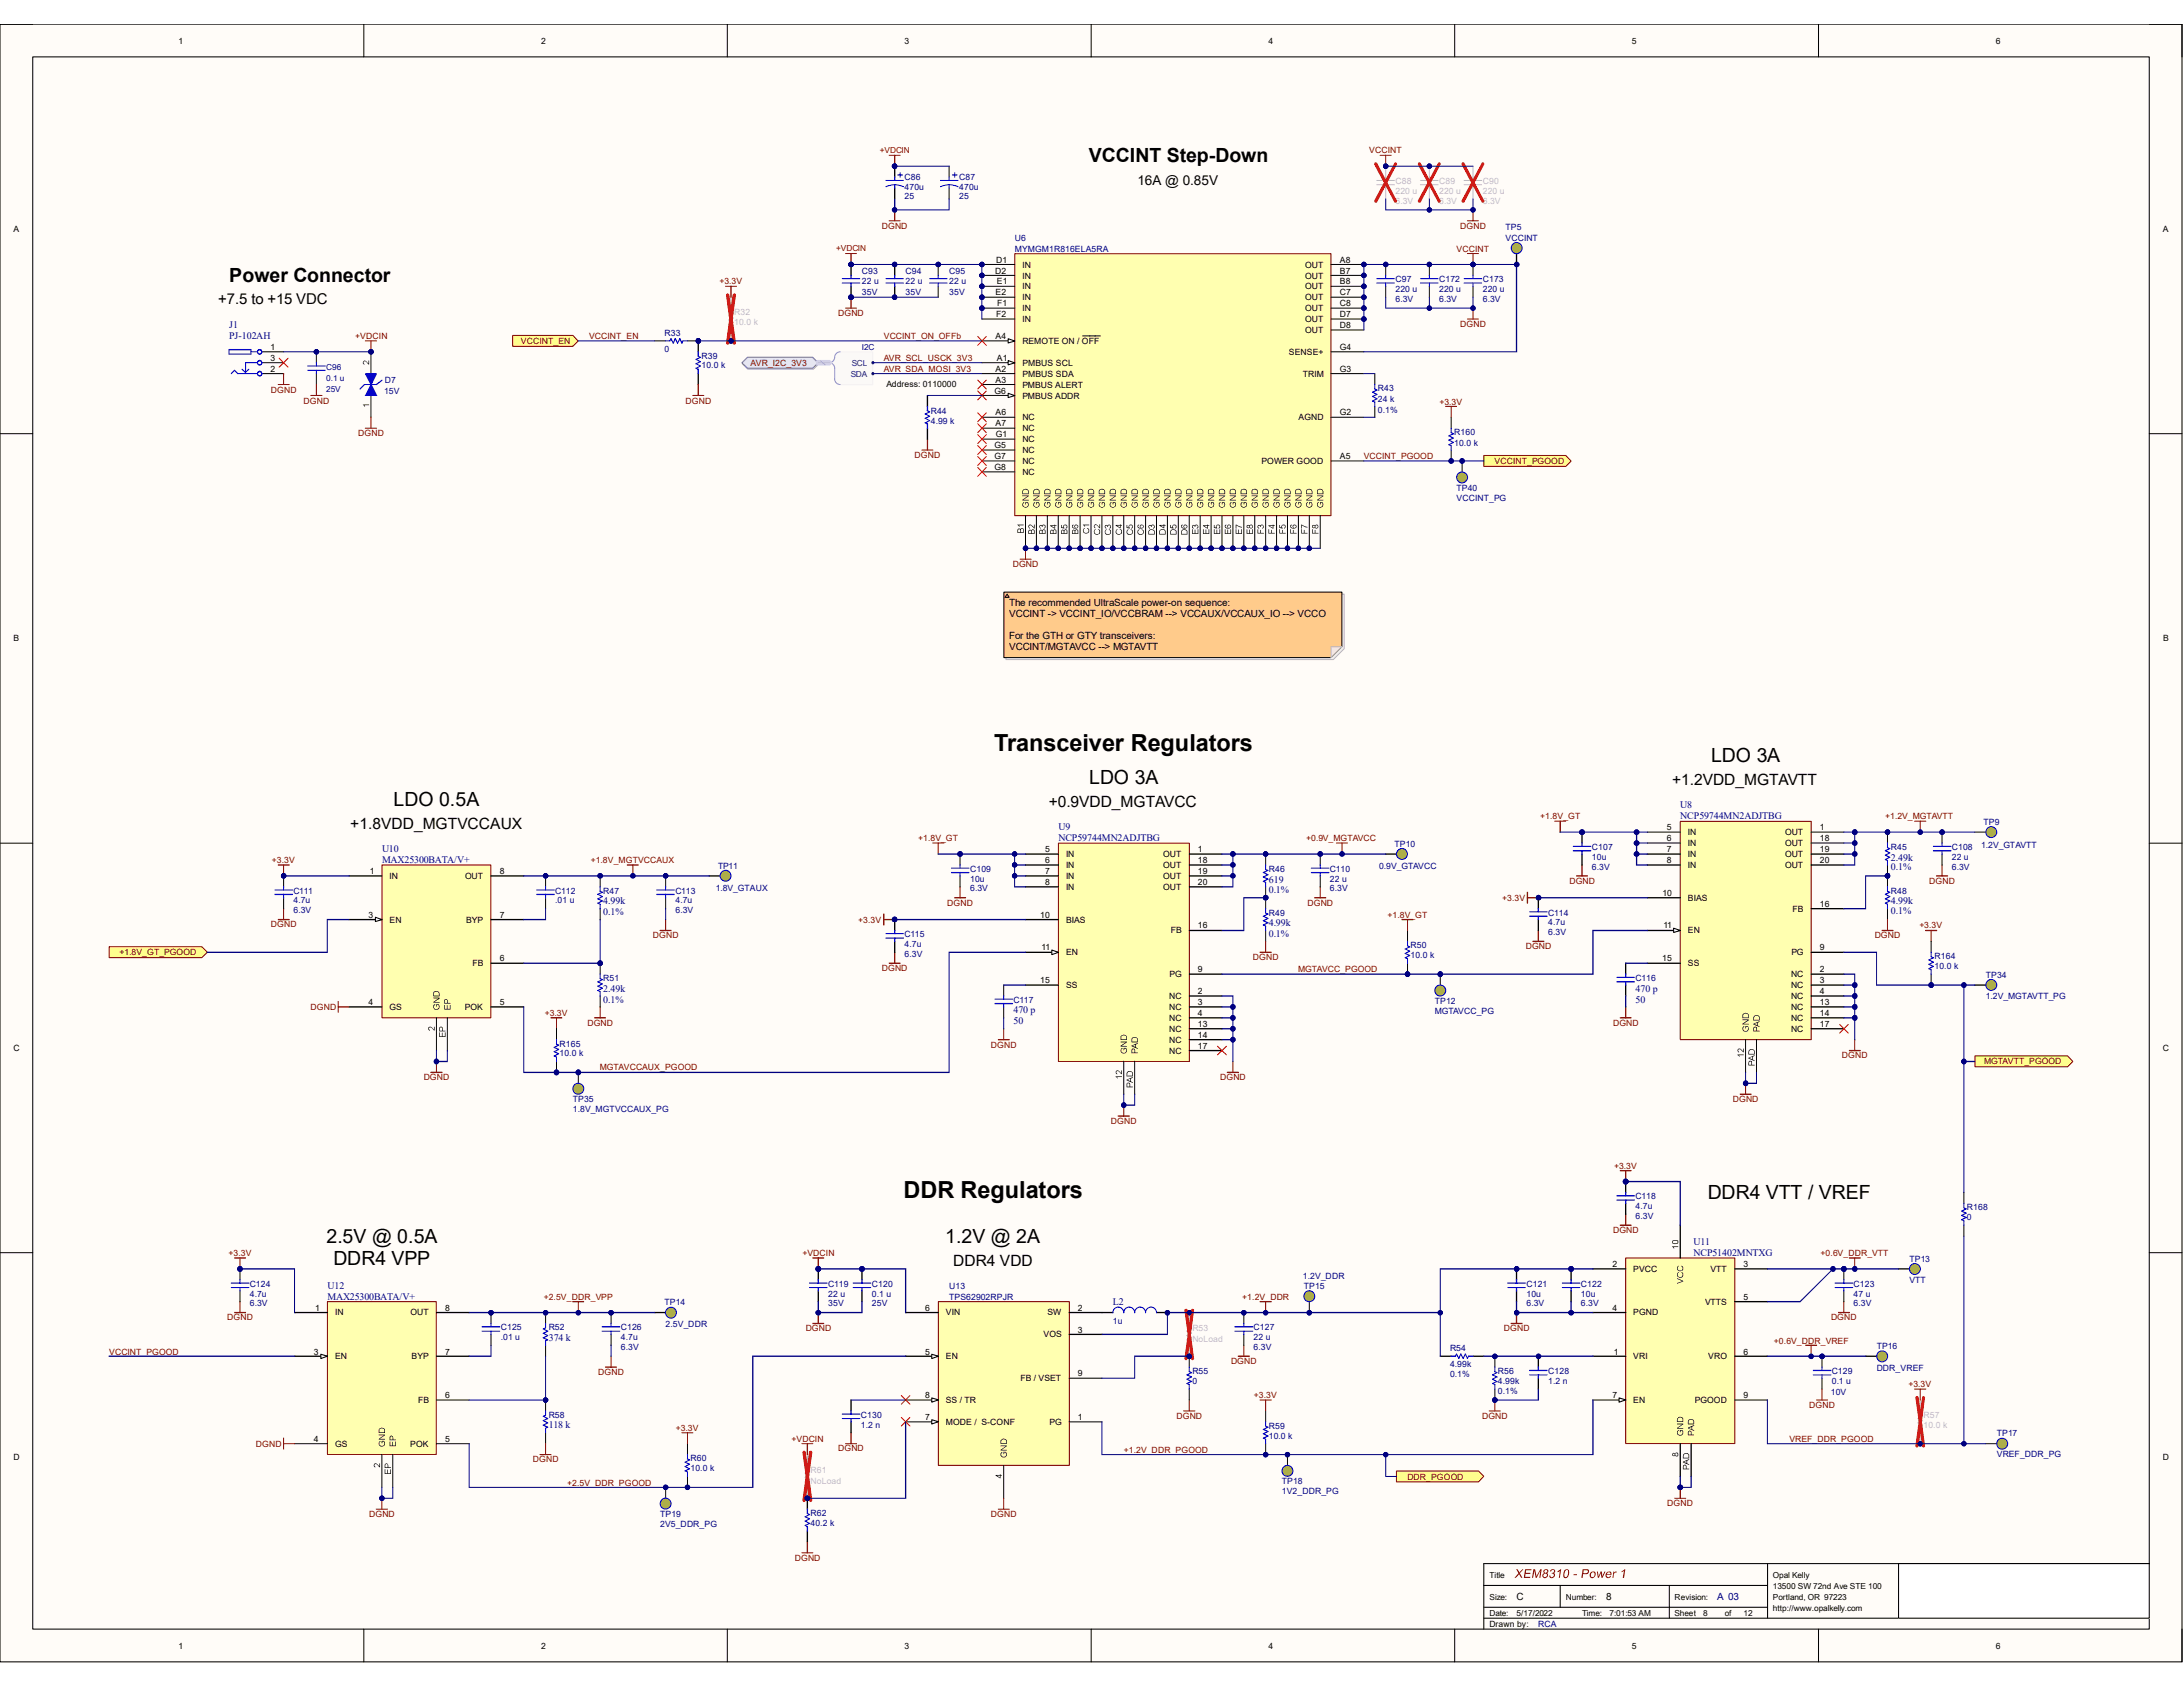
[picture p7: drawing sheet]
<svg xmlns="http://www.w3.org/2000/svg" width="279mm" height="216mm" viewBox="0 0 279 216" stroke-linecap="round" stroke-linejoin="round" font-family="sans-serif">
<defs><g id="words">
<g font-size="3">
<text x="127.3" y="96.1">Transceiver Regulators</text>
<text x="115.7" y="153.4">DDR Regulators</text>
</g>
<g font-size="2.5">
<text x="139.4" y="20.7">VCCINT Step-Down</text>
<text x="29.3" y="36.1">Power Connector</text>
<text x="139.4" y="100.4">LDO 3A</text>
<text x="219" y="97.6">LDO 3A</text>
<text x="50.4" y="103.2">LDO 0.5A</text>
<text x="218.6" y="153.5">DDR4 VTT / VREF</text>
<text x="41.8" y="159">2.5V @ 0.5A</text>
<text x="42.7" y="161.8">DDR4 VPP</text>
<text x="121" y="159">1.2V @ 2A</text>
</g>
<g font-size="2">
<text x="214" y="100.5">+1.2VDD_MGTAVTT</text>
<text x="44.8" y="106.1">+1.8VDD_MGTVCCAUX</text>
<text x="134.2" y="103.3">+0.9VDD_MGTAVCC</text>
<text x="122" y="162">DDR4 VDD</text>
</g>
<text font-size="1.9" x="27.9" y="38.9">+7.5 to +15 VDC</text>
<text font-size="1.7" x="145.6" y="23.7">16A @ 0.85V</text>
<g font-size="1.3" fill="#000080">
<text x="29.3" y="42">J1</text>
<text x="29.3" y="43.3">PJ-102AH</text>
<text x="135.5" y="106.2">U9</text>
<text x="135.5" y="107.6">NCP59744MN2ADJTBG</text>
<text x="215" y="103.4">U8</text>
<text x="215" y="104.8">NCP59744MN2ADJTBG</text>
<text x="48.9" y="109">U10</text>
<text x="48.9" y="110.4">MAX25300BATA/V+</text>
<text x="162.4" y="112.9">619</text>
<text x="242" y="110.1">2.49k</text>
<text x="242" y="111.4">0.1%</text>
<text x="77.2" y="115.7">4.99k</text>
<text x="77.2" y="117.1">0.1%</text>
<text x="162.4" y="114.3">0.1%</text>
<text x="162.4" y="118.5">4.99k</text>
<text x="162.4" y="119.9">0.1%</text>
<text x="242" y="115.7">4.99k</text>
<text x="242" y="117">0.1%</text>
<text x="77.2" y="126.9">2.49k</text>
<text x="77.2" y="128.3">0.1%</text>
<text x="129.7" y="129.7">470 p</text>
<text x="129.7" y="131.1">50</text>
<text x="209.3" y="126.9">470 p</text>
<text x="209.3" y="128.3">50</text>
<text x="216.7" y="159.3">U11</text>
<text x="216.7" y="160.7">NCP51402MNTXG</text>
<text x="41.9" y="164.9">U12</text>
<text x="41.9" y="166.3">MAX25300BATA/V+</text>
<text x="142.4" y="167">L2</text>
<text x="70.2" y="171.6">374 k</text>
<text x="70.2" y="182.8">118 k</text>
<text x="219.8" y="204.8">A 03</text>
</g>
<g font-size="1.3">
<text x="129.2" y="77.6">The recommended UltraScale power-on sequence:</text>
<text x="129.2" y="79">VCCINT -&gt; VCCINT_IO/VCCBRAM --&gt; VCCAUX/VCCAUX_IO --&gt; VCCO</text>
<text x="129.2" y="81.8">For the GTH or GTY transceivers:</text>
<text x="129.2" y="83.2">VCCINT/MGTAVCC --&gt; MGTAVTT</text>
<text x="194.1" y="204.8">C</text>
<text x="205.6" y="204.8">8</text>
</g>
<g font-size="1.1">
<text x="22.9" y="5.6">1</text>
<text x="69.3" y="5.6">2</text>
<text x="115.8" y="5.6">3</text>
<text x="162.3" y="5.6">4</text>
<text x="208.9" y="5.6">5</text>
<text x="255.4" y="5.6">6</text>
<text x="1.7" y="29.7">A</text>
<text x="276.8" y="29.7">A</text>
<text x="127.4" y="35">D2</text>
<text x="127.5" y="33.6">D1</text>
<text x="130.8" y="34.2">IN</text>
<text x="130.8" y="35.6">IN</text>
<text x="167" y="34.2">OUT</text>
<text x="167" y="35.6">OUT</text>
<text x="171.5" y="33.6">A8</text>
<text x="171.5" y="35">B7</text>
<text x="127.4" y="37.8">E2</text>
<text x="127.5" y="40.6">F2</text>
<text x="127.6" y="36.4">E1</text>
<text x="127.6" y="39.2">F1</text>
<text x="130.8" y="37">IN</text>
<text x="130.8" y="38.4">IN</text>
<text x="130.8" y="39.8">IN</text>
<text x="130.8" y="41.2">IN</text>
<text x="167" y="37">OUT</text>
<text x="167" y="38.4">OUT</text>
<text x="167" y="39.8">OUT</text>
<text x="167" y="41.2">OUT</text>
<text x="171.5" y="36.4">B8</text>
<text x="171.5" y="37.8">C7</text>
<text x="171.5" y="39.2">C8</text>
<text x="171.5" y="40.6">D7</text>
<text x="171.5" y="42">D8</text>
<text x="34.6" y="46.2">3</text>
<text x="34.6" y="47.6">2</text>
<text x="34.6" y="44.8">1</text>
<text x="127.4" y="47.6">A2</text>
<text x="127.4" y="43.4">A4</text>
<text x="127.6" y="46.2">A1</text>
<text x="130.8" y="46.8">PMBUS SCL</text>
<text x="130.8" y="44">REMOTE ON / OFF</text>
<text x="165" y="45.4">SENSE+</text>
<text x="167" y="42.6">OUT</text>
<text x="171.5" y="47.6">G3</text>
<text x="171.5" y="44.8">G4</text>
<text x="113.5" y="49.5">Address: 0110000</text>
<text x="127.3" y="50.4">G6</text>
<text x="127.4" y="49">A3</text>
<text x="127.4" y="53.2">A6</text>
<text x="130.8" y="48.2">PMBUS SDA</text>
<text x="130.8" y="49.6">PMBUS ALERT</text>
<text x="130.8" y="53.8">NC</text>
<text x="130.8" y="51">PMBUS ADDR</text>
<text x="166.2" y="53.8">AGND</text>
<text x="166.7" y="48.2">TRIM</text>
<text x="171.5" y="53.2">G2</text>
<text x="127.3" y="57.4">G5</text>
<text x="127.3" y="58.8">G7</text>
<text x="127.4" y="54.6">A7</text>
<text x="127.5" y="56">G1</text>
<text x="130.8" y="55.2">NC</text>
<text x="130.8" y="56.6">NC</text>
<text x="130.8" y="58">NC</text>
<text x="130.8" y="59.4">NC</text>
<text x="161.5" y="59.4">POWER GOOD</text>
<text x="171.5" y="58.8">A5</text>
<text x="127.3" y="60.2">G8</text>
<text x="130.8" y="60.8">NC</text>
<text x="1.7" y="82.1">B</text>
<text x="276.9" y="82.1">B</text>
<text x="213.4" y="106.3">5</text>
<text x="213.4" y="107.7">6</text>
<text x="216" y="106.9">IN</text>
<text x="228.5" y="106.9">OUT</text>
<text x="232.9" y="106.3">1</text>
<text x="232.9" y="107.7">18</text>
<text x="47.3" y="111.8">1</text>
<text x="49.9" y="112.5">IN</text>
<text x="59.5" y="112.5">OUT</text>
<text x="64" y="111.8">8</text>
<text x="133.8" y="109">5</text>
<text x="133.8" y="110.4">6</text>
<text x="133.8" y="111.8">7</text>
<text x="133.8" y="113.2">8</text>
<text x="136.4" y="109.7">IN</text>
<text x="136.4" y="111.1">IN</text>
<text x="136.4" y="112.5">IN</text>
<text x="136.4" y="113.9">IN</text>
<text x="148.9" y="109.7">OUT</text>
<text x="148.9" y="111.1">OUT</text>
<text x="148.9" y="112.5">OUT</text>
<text x="148.9" y="113.9">OUT</text>
<text x="153.3" y="109">1</text>
<text x="153.3" y="110.4">18</text>
<text x="153.3" y="111.8">19</text>
<text x="153.3" y="113.2">20</text>
<text x="213.4" y="109">7</text>
<text x="213.4" y="110.4">8</text>
<text x="216" y="108.3">IN</text>
<text x="216" y="109.7">IN</text>
<text x="216" y="111.1">IN</text>
<text x="228.5" y="108.3">OUT</text>
<text x="228.5" y="109.7">OUT</text>
<text x="228.5" y="111.1">OUT</text>
<text x="232.9" y="109">19</text>
<text x="232.9" y="110.4">20</text>
<text x="47.2" y="117.4">3</text>
<text x="49.9" y="118.1">EN</text>
<text x="59.6" y="118.1">BYP</text>
<text x="64" y="117.4">7</text>
<text x="133.1" y="117.4">10</text>
<text x="136.4" y="118.1">BIAS</text>
<text x="149.9" y="119.5">FB</text>
<text x="153.3" y="118.8">16</text>
<text x="212.8" y="114.6">10</text>
<text x="212.9" y="118.8">11</text>
<text x="216" y="119.5">EN</text>
<text x="216" y="115.3">BIAS</text>
<text x="229.4" y="116.7">FB</text>
<text x="232.9" y="116">16</text>
<text x="60.5" y="123.7">FB</text>
<text x="64" y="123">6</text>
<text x="133.1" y="125.8">15</text>
<text x="133.3" y="121.6">11</text>
<text x="136.4" y="122.3">EN</text>
<text x="149.7" y="125">PG</text>
<text x="153.3" y="124.4">9</text>
<text x="212.7" y="123">15</text>
<text x="216" y="123.7">SS</text>
<text x="229.2" y="125">NC</text>
<text x="229.3" y="122.3">PG</text>
<text x="232.9" y="121.6">9</text>
<text x="232.9" y="124.4">2</text>
<text x="232.9" y="125.8">3</text>
<text x="47.2" y="128.6">4</text>
<text x="49.9" y="129.2">GS</text>
<text x="59.5" y="129.2">POK</text>
<text x="64" y="128.6">5</text>
<text x="136.4" y="126.4">SS</text>
<text x="149.6" y="127.8">NC</text>
<text x="149.6" y="129.2">NC</text>
<text x="149.6" y="130.6">NC</text>
<text x="153.3" y="127.2">2</text>
<text x="153.3" y="128.6">3</text>
<text x="153.3" y="130">4</text>
<text x="153.3" y="131.4">13</text>
<text x="229.2" y="126.4">NC</text>
<text x="229.2" y="127.8">NC</text>
<text x="229.2" y="129.2">NC</text>
<text x="229.2" y="130.6">NC</text>
<text x="232.9" y="127.2">4</text>
<text x="232.9" y="128.6">13</text>
<text x="232.9" y="130">14</text>
<text x="232.9" y="131.4">17</text>
<text x="1.7" y="134.5">C</text>
<text x="149.6" y="132">NC</text>
<text x="149.6" y="133.4">NC</text>
<text x="149.6" y="134.8">NC</text>
<text x="153.3" y="132.8">14</text>
<text x="153.3" y="134.2">17</text>
<text x="229.2" y="132">NC</text>
<text x="276.8" y="134.5">C</text>
<text x="40.3" y="167.8">1</text>
<text x="57" y="167.8">8</text>
<text x="118.4" y="167.8">6</text>
<text x="138" y="167.8">2</text>
<text x="206.4" y="162.2">2</text>
<text x="206.4" y="167.8">4</text>
<text x="209" y="162.8">PVCC</text>
<text x="218.2" y="167">VTTS</text>
<text x="218.9" y="162.8">VTT</text>
<text x="223.1" y="162.2">3</text>
<text x="223.1" y="166.4">5</text>
<text x="40.2" y="173.4">3</text>
<text x="42.9" y="168.4">IN</text>
<text x="42.9" y="173.9">EN</text>
<text x="52.5" y="168.4">OUT</text>
<text x="52.7" y="173.9">BYP</text>
<text x="57" y="173.4">7</text>
<text x="118.4" y="173.4">5</text>
<text x="121.1" y="173.9">EN</text>
<text x="121.1" y="168.4">VIN</text>
<text x="133.6" y="171.1">VOS</text>
<text x="134.1" y="168.4">SW</text>
<text x="138" y="170.6">3</text>
<text x="206.5" y="173.4">1</text>
<text x="209" y="173.9">VRI</text>
<text x="209" y="168.4">PGND</text>
<text x="218.6" y="173.9">VRO</text>
<text x="223.1" y="173.4">6</text>
<text x="53.5" y="179.6">FB</text>
<text x="57" y="178.9">6</text>
<text x="118.4" y="178.9">8</text>
<text x="121.1" y="179.6">SS / TR</text>
<text x="130.6" y="176.8">FB / VSET</text>
<text x="138" y="176.1">9</text>
<text x="206.4" y="178.9">7</text>
<text x="209" y="179.6">EN</text>
<text x="216.9" y="179.6">PGOOD</text>
<text x="223.1" y="178.9">9</text>
<text x="40.2" y="184.5">4</text>
<text x="42.9" y="185.2">GS</text>
<text x="52.5" y="185.2">POK</text>
<text x="57" y="184.5">5</text>
<text x="118.4" y="181.7">7</text>
<text x="121.1" y="182.4">MODE / S-CONF</text>
<text x="134.3" y="182.4">PG</text>
<text x="138" y="181.7">1</text>
<text x="1.7" y="186.9">D</text>
<text x="276.8" y="186.9">D</text>
<text x="190.6" y="201.9">Title</text>
<text x="226.9" y="201.9">Opal Kelly</text>
<text x="226.9" y="203.3">13500 SW 72nd Ave STE 100</text>
<text x="190.6" y="208.3">Drawn by:</text>
<text x="190.6" y="204.7">Size:</text>
<text x="190.6" y="206.8">Date:</text>
<text x="194.1" y="206.8">5/17/2022</text>
<text x="200.4" y="204.7">Number:</text>
<text x="202.5" y="206.8">Time:</text>
<text x="206" y="206.8">7:01:53 AM</text>
<text x="214.3" y="204.7">Revision:</text>
<text x="214.3" y="206.8">Sheet</text>
<text x="218" y="206.8">8</text>
<text x="220.8" y="206.8">of</text>
<text x="223.1" y="206.8">12</text>
<text x="226.9" y="206.1">http://www.opalkelly.com</text>
<text x="226.9" y="204.7">Portland, OR 97223</text>
<text x="22.9" y="211">1</text>
<text x="69.3" y="211">2</text>
<text x="115.8" y="211">3</text>
<text x="162.3" y="211">4</text>
<text x="208.9" y="211">5</text>
<text x="255.4" y="211">6</text>
</g>
<g font-size="1.1" fill="#800000">
<text x="112.6" y="19.6">+VDCIN</text>
<text x="175.3" y="19.6">VCCINT</text>
<text x="112.9" y="29.3">DGND</text>
<text x="186.9" y="29.3">DGND</text>
<text x="107" y="32.2">+VDCIN</text>
<text x="186.4" y="32.2">VCCINT</text>
<text x="92.1" y="36.4">+3.3V</text>
<text x="107.3" y="40.5">DGND</text>
<text x="186.9" y="41.9">DGND</text>
<text x="45.5" y="43.4">+VDCIN</text>
<text x="66.7" y="44">VCCINT_EN</text>
<text x="75.4" y="43.4">VCCINT_EN</text>
<text x="96.1" y="46.8">AVR_I2C_3V3</text>
<text x="113.1" y="43.4">VCCINT_ON_OFFb</text>
<text x="113.1" y="46.2">AVR_SCL_USCK_3V3</text>
<text x="113.1" y="47.6">AVR_SDA_MOSI_3V3</text>
<text x="34.7" y="50.2">DGND</text>
<text x="38.9" y="51.6">DGND</text>
<text x="87.8" y="51.6">DGND</text>
<text x="184.2" y="51.8">+3.3V</text>
<text x="45.8" y="55.8">DGND</text>
<text x="117" y="58.6">DGND</text>
<text x="174.5" y="58.8">VCCINT_PGOOD</text>
<text x="191.3" y="59.4">VCCINT_PGOOD</text>
<text x="129.6" y="72.6">DGND</text>
<text x="117.5" y="107.7">+1.8V_GT</text>
<text x="167.2" y="107.7">+0.9V_MGTAVCC</text>
<text x="197.1" y="104.9">+1.8V_GT</text>
<text x="241.3" y="104.9">+1.2V_MGTAVTT</text>
<text x="34.8" y="110.4">+3.3V</text>
<text x="75.6" y="110.4">+1.8V_MGTVCCAUX</text>
<text x="200.9" y="113.1">DGND</text>
<text x="246.9" y="113.1">DGND</text>
<text x="34.7" y="118.7">DGND</text>
<text x="109.9" y="118.1">+3.3V</text>
<text x="121.2" y="115.9">DGND</text>
<text x="167.3" y="115.9">DGND</text>
<text x="177.6" y="117.4">+1.8V_GT</text>
<text x="192.3" y="115.3">+3.3V</text>
<text x="245.7" y="118.8">+3.3V</text>
<text x="15.3" y="122.3">+1.8V_GT_PGOOD</text>
<text x="83.6" y="120.1">DGND</text>
<text x="112.9" y="124.3">DGND</text>
<text x="160.4" y="122.9">DGND</text>
<text x="166.2" y="124.4">MGTAVCC_PGOOD</text>
<text x="195.3" y="121.5">DGND</text>
<text x="239.9" y="120.1">DGND</text>
<text x="39.7" y="129.2">DGND</text>
<text x="69.7" y="130">+3.3V</text>
<text x="75.2" y="131.3">DGND</text>
<text x="206.5" y="131.3">DGND</text>
<text x="76.8" y="137">MGTAVCCAUX_PGOOD</text>
<text x="126.8" y="134.1">DGND</text>
<text x="235.7" y="135.5">DGND</text>
<text x="254" y="136.2">MGTAVTT_PGOOD</text>
<text x="54.2" y="138.3">DGND</text>
<text x="142.2" y="143.8">DGND</text>
<text x="156.2" y="138.3">DGND</text>
<text x="221.8" y="141.1">DGND</text>
<text x="206.6" y="149.6">+3.3V</text>
<text x="29.3" y="160.8">+3.3V</text>
<text x="102.7" y="160.8">+VDCIN</text>
<text x="206.5" y="157.8">DGND</text>
<text x="233" y="160.8">+0.6V_DDR_VTT</text>
<text x="69.6" y="166.4">+2.5V_DDR_VPP</text>
<text x="159" y="166.4">+1.2V_DDR</text>
<text x="14" y="173.4">VCCINT_PGOOD</text>
<text x="29.1" y="169">DGND</text>
<text x="103.1" y="170.4">DGND</text>
<text x="192.5" y="170.4">DGND</text>
<text x="227" y="172">+0.6V_DDR_VREF</text>
<text x="234.4" y="169">DGND</text>
<text x="76.6" y="176">DGND</text>
<text x="157.6" y="174.6">DGND</text>
<text x="160.5" y="178.9">+3.3V</text>
<text x="244.3" y="177.5">+3.3V</text>
<text x="32.8" y="185.2">DGND</text>
<text x="86.5" y="183.1">+3.3V</text>
<text x="101.3" y="184.5">+VDCIN</text>
<text x="107.3" y="185.8">DGND</text>
<text x="143.8" y="185.9">+1.2V_DDR_PGOOD</text>
<text x="150.6" y="181.6">DGND</text>
<text x="189.7" y="181.6">DGND</text>
<text x="229" y="184.5">VREF_DDR_PGOOD</text>
<text x="231.6" y="180.2">DGND</text>
<text x="68.2" y="187.2">DGND</text>
<text x="72.6" y="190.1">+2.5V_DDR_PGOOD</text>
<text x="180.1" y="189.4">DDR_PGOOD</text>
<text x="47.2" y="194.1">DGND</text>
<text x="126.8" y="194.1">DGND</text>
<text x="213.4" y="192.7">DGND</text>
<text x="101.7" y="199.7">DGND</text>
</g>
<g font-size="1.1" fill="#000080">
<text x="115.8" y="23">C86</text>
<text x="122.8" y="23">C87</text>
<text x="115.8" y="24.3">470u</text>
<text x="115.8" y="25.5">25</text>
<text x="122.8" y="24.3">470u</text>
<text x="122.8" y="25.5">25</text>
<text x="192.7" y="29.4">TP5</text>
<text x="110.3" y="35">C93</text>
<text x="115.9" y="35">C94</text>
<text x="121.5" y="35">C95</text>
<text x="129.9" y="30.8">U6</text>
<text x="129.9" y="32.2">MYMGM1R816ELA5RA</text>
<text x="192.7" y="30.8">VCCINT</text>
<text x="110.3" y="36.4">22 u</text>
<text x="110.3" y="37.8">35V</text>
<text x="115.9" y="36.4">22 u</text>
<text x="115.9" y="37.8">35V</text>
<text x="121.5" y="36.4">22 u</text>
<text x="121.5" y="37.8">35V</text>
<text x="178.6" y="37.4">220 u</text>
<text x="178.6" y="38.6">6.3V</text>
<text x="178.6" y="36.1">C97</text>
<text x="184.2" y="37.4">220 u</text>
<text x="184.2" y="38.6">6.3V</text>
<text x="184.2" y="36.1">C172</text>
<text x="189.8" y="37.4">220 u</text>
<text x="189.8" y="38.6">6.3V</text>
<text x="189.8" y="36.1">C173</text>
<text x="41.7" y="47.4">C96</text>
<text x="85" y="45.1">0</text>
<text x="85" y="43">R33</text>
<text x="89.8" y="47.2">10.0 k</text>
<text x="89.8" y="45.9">R39</text>
<text x="110.3" y="44.7">I2C</text>
<text x="41.7" y="48.8">0.1 u</text>
<text x="41.7" y="50.2">25V</text>
<text x="49.1" y="50.4">15V</text>
<text x="49.3" y="49">D7</text>
<text x="119.1" y="53">R44</text>
<text x="176.4" y="51.5">24 k</text>
<text x="176.4" y="52.9">0.1%</text>
<text x="176.4" y="50.1">R43</text>
<text x="119.1" y="54.3">4.99 k</text>
<text x="186.1" y="57.1">10.0 k</text>
<text x="186.1" y="55.7">R160</text>
<text x="186.4" y="62.8">TP40</text>
<text x="186.4" y="64.1">VCCINT_PG</text>
<text x="253.9" y="105.6">TP9</text>
<text x="91.9" y="111.2">TP11</text>
<text x="124.2" y="112.8">10u</text>
<text x="124.2" y="111.6">C109</text>
<text x="162.4" y="111.6">R46</text>
<text x="170.2" y="112.8">22 u</text>
<text x="170.2" y="111.6">C110</text>
<text x="176.5" y="111.2">0.9V_GTAVCC</text>
<text x="178.5" y="108.4">TP10</text>
<text x="203.7" y="110">10u</text>
<text x="203.7" y="111.3">6.3V</text>
<text x="203.7" y="108.8">C107</text>
<text x="242" y="108.8">R45</text>
<text x="249.8" y="110">22 u</text>
<text x="249.8" y="111.3">6.3V</text>
<text x="249.8" y="108.8">C108</text>
<text x="253.6" y="108.5">1.2V_GTAVTT</text>
<text x="37.5" y="115.6">4.7u</text>
<text x="37.5" y="116.9">6.3V</text>
<text x="37.5" y="114.4">C111</text>
<text x="71.1" y="115.6">.01 u</text>
<text x="71.1" y="114.4">C112</text>
<text x="77.2" y="114.4">R47</text>
<text x="86.4" y="115.6">4.7u</text>
<text x="86.4" y="116.9">6.3V</text>
<text x="86.4" y="114.4">C113</text>
<text x="91.6" y="114.1">1.8V_GTAUX</text>
<text x="115.8" y="120">C115</text>
<text x="124.2" y="114.1">6.3V</text>
<text x="162.4" y="117.2">R49</text>
<text x="170.2" y="114.1">6.3V</text>
<text x="198.2" y="118.4">4.7u</text>
<text x="198.2" y="119.7">6.3V</text>
<text x="198.2" y="117.2">C114</text>
<text x="242" y="114.4">R48</text>
<text x="77.2" y="125.6">R51</text>
<text x="115.8" y="121.2">4.7u</text>
<text x="115.8" y="122.5">6.3V</text>
<text x="180.5" y="122.6">10.0 k</text>
<text x="180.5" y="121.4">R50</text>
<text x="209.3" y="125.6">C116</text>
<text x="247.6" y="124">10.0 k</text>
<text x="247.6" y="122.8">R164</text>
<text x="254.2" y="125.1">TP34</text>
<text x="129.7" y="128.4">C117</text>
<text x="183.6" y="128.5">TP12</text>
<text x="183.6" y="129.7">MGTAVCC_PG</text>
<text x="254.2" y="127.8">1.2V_MGTAVTT_PG</text>
<text x="71.6" y="135.2">10.0 k</text>
<text x="71.6" y="133.9">R165</text>
<text x="73.3" y="141.1">TP35</text>
<text x="73.3" y="142.3">1.8V_MGTVCCAUX_PG</text>
<text x="209.3" y="154.8">4.7u</text>
<text x="209.3" y="156">6.3V</text>
<text x="209.3" y="153.5">C118</text>
<text x="251.8" y="154.9">R168</text>
<text x="244.4" y="161.5">TP13</text>
<text x="251.8" y="156.2">0</text>
<text x="32" y="165.9">4.7u</text>
<text x="32" y="167.2">6.3V</text>
<text x="32" y="164.7">C124</text>
<text x="85" y="167">TP14</text>
<text x="106" y="165.9">22 u</text>
<text x="106" y="167.2">35V</text>
<text x="106" y="164.7">C119</text>
<text x="111.6" y="165.9">0.1 u</text>
<text x="111.6" y="167.2">25V</text>
<text x="111.6" y="164.7">C120</text>
<text x="121.5" y="165">U13</text>
<text x="121.5" y="166.4">TPS62902RPJR</text>
<text x="166.7" y="163.7">1.2V_DDR</text>
<text x="166.9" y="165">TP15</text>
<text x="195.4" y="165.9">10u</text>
<text x="195.4" y="167.2">6.3V</text>
<text x="195.4" y="164.7">C121</text>
<text x="202.3" y="165.9">10u</text>
<text x="202.3" y="167.2">6.3V</text>
<text x="202.3" y="164.7">C122</text>
<text x="237.2" y="165.9">47 u</text>
<text x="237.2" y="167.2">6.3V</text>
<text x="237.2" y="164.7">C123</text>
<text x="244.4" y="164.2">VTT</text>
<text x="64.1" y="171.5">.01 u</text>
<text x="64.1" y="170.3">C125</text>
<text x="70.2" y="170.3">R52</text>
<text x="79.5" y="171.5">4.7u</text>
<text x="79.5" y="172.8">6.3V</text>
<text x="79.5" y="170.3">C126</text>
<text x="85.2" y="169.8">2.5V_DDR</text>
<text x="142.4" y="169.4">1u</text>
<text x="160.4" y="171.5">22 u</text>
<text x="160.4" y="172.8">6.3V</text>
<text x="160.4" y="170.3">C127</text>
<text x="185.6" y="172.9">R54</text>
<text x="240.2" y="172.6">TP16</text>
<text x="152.6" y="177.1">0</text>
<text x="152.6" y="175.8">R55</text>
<text x="185.6" y="175">4.99k</text>
<text x="185.6" y="176.3">0.1%</text>
<text x="191.7" y="177.1">4.99k</text>
<text x="191.7" y="178.3">0.1%</text>
<text x="191.7" y="175.8">R56</text>
<text x="198.2" y="177.1">1.2 n</text>
<text x="198.2" y="175.8">C128</text>
<text x="234.3" y="178.5">10V</text>
<text x="234.4" y="177.1">0.1 u</text>
<text x="234.4" y="175.8">C129</text>
<text x="240.2" y="175.4">DDR_VREF</text>
<text x="70.2" y="181.4">R58</text>
<text x="110.2" y="182.7">1.2 n</text>
<text x="110.2" y="181.4">C130</text>
<text x="162.4" y="184.1">10.0 k</text>
<text x="162.4" y="182.8">R59</text>
<text x="255.6" y="183.8">TP17</text>
<text x="88.4" y="188.3">10.0 k</text>
<text x="88.4" y="187">R60</text>
<text x="164.1" y="189.9">TP18</text>
<text x="164.1" y="191.2">1V2_DDR_PG</text>
<text x="255.6" y="186.5">VREF_DDR_PG</text>
<text x="84.5" y="194.1">TP19</text>
<text x="84.5" y="195.4">2V5_DDR_PG</text>
<text x="103.8" y="195.3">40.2 k</text>
<text x="103.8" y="194">R62</text>
<text x="196.9" y="208.3">RCA</text>
</g>
<g font-size="1.1" fill="#bfbebc">
<text x="178.6" y="23.5">C88</text>
<text x="184.2" y="23.5">C89</text>
<text x="189.8" y="23.5">C90</text>
<text x="178.6" y="24.8">220 u</text>
<text x="178.6" y="26.1">6.3V</text>
<text x="184.2" y="24.8">220 u</text>
<text x="184.2" y="26.1">6.3V</text>
<text x="189.8" y="24.8">220 u</text>
<text x="189.8" y="26.1">6.3V</text>
<text x="94" y="41.6">10.0 k</text>
<text x="94" y="40.3">R32</text>
<text x="152.6" y="170.4">R53</text>
<text x="152.6" y="171.8">NoLoad</text>
<text x="246.2" y="182.7">10.0 k</text>
<text x="246.2" y="181.4">R57</text>
<text x="103.8" y="188.5">R61</text>
<text x="103.8" y="189.9">NoLoad</text>
</g>
<g font-size="1.1" fill="#003a70">
<text x="109" y="46.8">SCL</text>
<text x="108.9" y="48.2">SDA</text>
</g>
</g></defs>
<path d="M0 3.1h279.3v209.6h-279.3z" fill="#fffcf8"/>
<path d="M0 3.1h279.3v209.6h-279.3z" fill="none" stroke="#000" stroke-width=".13"/>
<path d="M4.1 7.3h271v201.2h-271z" fill="#fffcf8"/>
<g fill="none" stroke="#000" stroke-width=".13">
<path d="M0 3.1h4.2M4.2 7.3h270.9v201.2h-270.9zM46.6 3.1v4.2M93.1 3.1v4.2M139.7 3.1v4.2M186.2 3.1v4.2M232.7 3.1v4.2M275.1 3.1h4.2v4.2M0 55.5h4.2M275.1 55.5h4.2M0 107.9h4.2M275.1 107.9h4.2"/>
<path d="M0 160.3h4.2M275.1 160.3h4.2M46.6 208.5v4.2M93.1 208.5v4.2M139.7 208.5v4.2M186.2 208.5v4.2M232.7 208.5v4.2M279.3 208.5v4.2"/>
</g>
<g fill="#800000">
<path d="M194.1 200.8h.1l.3 .5 .4-.5h.1l-.5 .5 .4 .6h-.2l-.3-.4-.4 .4h-.2l.6-.6z"/>
<path d="M195.2 200.8h.8v.2h-.7v.3h.6v.1h-.7v.4h.7l-.1 .1h-.8z"/>
<path d="M196.3 200.8h.2l.1 1 .5-1h.2l-.2 1.1h-.1l.1-.9-.4 .9h-.1l-.2-.9-.2 .9h-.1z"/>
<path d="M198.4 201a.29 .29 0 0 1 .5-.1 .29 .29 0 0 1-.1 .4 .36 .36 0 0 1 .2 .5 .36 .36 0 0 1-.5 .1l-.2-.1v-.2h.1a.22 .22 0 0 0 .3 .2 .22 .22 0 0 0 .2-.2 .22 .22 0 0 0-.3-.2v-.1a.21 .21 0 0 0 .3-.2 .21 .21 0 0 0-.2-.2 .21 .21 0 0 0-.2 .2h-.1z"/>
<path d="M199.3 201.1l.5-.3-.2 1.1h-.1l.1-.9-.3 .2z"/>
<path d="M201.4 201.5h.4v.1h-.4z"/>
<path d="M204.4 201.1h.1l.1 .7 .3-.7h.1l.1 .7 .3-.7h.1l-.4 .8h-.1l-.1-.6-.3 .6h-.1z"/>
<path d="M206.5 201.1h.1v.2l.2-.2 .1 .1-.1 .1h-.2l-.1 .6h-.1z"/>
<path d="M207.6 201.1l.4-.3-.1 1.1h-.2l.2-.9-.4 .2z"/>
<path d="M197.6 201v.2l.1 .1a.34 .34 0 0 0-.3 .5 .34 .34 0 0 0 .4 .2 .34 .34 0 0 0 .3-.4v-.2l-.1-.1a.3 .3 0 0 0 .1-.4l-.4-.1zM197.7 201.1a.18 .18 0 0 1 .3 0 .18 .18 0 0 1-.3 0zM197.5 201.6a.25 .25 0 0 1 .5 0 .25 .25 0 0 1-.5 0z"/>
<path d="M200.2 201l-.1 .7 .1 .2a.58 .58 0 0 0 .6-.2 .58 .58 0 0 0 0-.6 .34 .34 0 0 0-.6-.1zM200.4 200.9h.1a.54 .54 0 0 1 0 .9h-.1a.55 .55 0 0 1 0-.9z"/>
<path d="M202.6 200.8l-.2 1.1h.2v-.4a.55 .55 0 0 0 .8-.4 .27 .27 0 0 0-.1-.2 .27 .27 0 0 0-.3-.1zM202.7 201h.5v.1l-.1 .2h-.5z"/>
<path d="M203.6 201.2a.4 .4 0 0 0-.1 .5 .4 .4 0 0 0 .4 .2 .5 .5 0 0 0 .2-.8zM203.7 201.3l.2-.1a.31 .31 0 0 1 .2 .4 .31 .31 0 0 1-.5 .2z"/>
<path d="M205.7 201.2a.4 .4 0 0 0-.1 .7 .4 .4 0 0 0 .6-.2l-.4 .1-.2-.3h.6a.34 .34 0 0 0-.1-.4 .34 .34 0 0 0-.4 .1zM205.7 201.3l.3-.1 .1 .3h-.4z"/>
</g>
<path d="M189.9 202.9h36.3M189.9 207.1h85.2M189.9 205.7h36.3M199.7 202.9v2.8M213.7 202.9v4.2M226.2 200.1v7M243 200.1v7M275.1 200.1h-85.2v8.4" fill="none" stroke="#000" stroke-width=".13"/>
<g fill="#800000">
<path d="M232.5 179.1l1.5 .1h-.1h-1.4z"/>
<path d="M233.2 177.7l.1 .1-.1 1.4h-.1z"/>
<path d="M235.3 167.9h1.4l.1 .1-.1 .1h-1.4z"/>
<path d="M236 166.5l.1 .1-.1 1.5-.1-.1z"/>
<path d="M231.1 172.1h1.4l.1 .1-.1 .1h-1.4z"/>
<path d="M231.8 172.1l.1 .1-.1 1.5-.1-.1z"/>
</g>
<circle cx="231.8" cy="173.6" r=".28" fill="#000080"/>
<circle cx="231.8" cy="173.6" r=".28" fill="none" stroke="#000080" stroke-width=".13"/>
<g fill="#800000">
<path d="M236.6 160.9h1.5l.1 .1-.1 .1h-1.4z"/>
<path d="M237.3 160.9l.1 .1v1.5l-.1-.1z"/>
</g>
<circle cx="237.4" cy="162.4" r=".29" fill="#000080"/>
<circle cx="237.4" cy="162.4" r=".29" fill="none" stroke="#000080" stroke-width=".13"/>
<g fill="#800000">
<path d="M193.4 169.3h1.4l.1 .1-.1 .1h-1.4z"/>
<path d="M194 167.9l.2 .1v1.4l-.1 .1-.1-.1z"/>
</g>
<circle cx="194.1" cy="168" r=".27" fill="#000080"/>
<circle cx="194.1" cy="168" r=".27" fill="none" stroke="#000080" stroke-width=".13"/>
<g fill="#800000">
<path d="M207.3 156.7h1.4l.1 .1-.1 .1h-1.3z"/>
<path d="M208 155.3l.2 .1v1.4l-.1 .1-.1-.1z"/>
<path d="M207.3 149.8l1.4-.1 .1 .1-.1 .1h-1.3z"/>
<path d="M208 149.8h.2v1.4l-.1 .1-.1-.1z"/>
</g>
<circle cx="208.1" cy="151.2" r=".3" fill="#000080"/>
<circle cx="208.1" cy="151.2" r=".3" fill="none" stroke="#000080" stroke-width=".13"/>
<path d="M83.7 167.9h1.5l.1 .1-.1 .1h-1.4z" fill="#000"/>
<circle cx="85.9" cy="168" r=".7" fill="#acae00"/>
<circle cx="85.9" cy="168" r=".7" fill="none" stroke="#00f" stroke-width=".13"/>
<g fill="#800000">
<path d="M30 167.9h1.4l.1 .1-.1 .1h-1.4z"/>
<path d="M30.7 166.5l.1 .1-.1 1.5-.1-.1z"/>
<path d="M30 160.9h1.4l.1 .1-.1 .1h-1.4z"/>
<path d="M30.7 160.9l.1 .1-.1 1.5-.1-.1z"/>
</g>
<circle cx="30.7" cy="162.4" r=".29" fill="#000080"/>
<circle cx="30.7" cy="162.4" r=".29" fill="none" stroke="#000080" stroke-width=".13"/>
<circle cx="88" cy="190.4" r=".27" fill="#000080"/>
<circle cx="88" cy="190.4" r=".27" fill="none" stroke="#000080" stroke-width=".13"/>
<path d="M87.9 188.9h.2v1.4l-.1 .1z" fill="#000"/>
<circle cx="88" cy="190.4" r=".27" fill="#000080"/>
<circle cx="88" cy="190.4" r=".27" fill="none" stroke="#000080" stroke-width=".13"/>
<path d="M87.9 184.7h.2v1.4l-.1 .1z" fill="#000"/>
<g fill="#00f">
<path d="M87.9 188.3l.2 .1v.5l-.1 .1z"/>
<path d="M87.7 188.2l.4 .2-.4-.1z"/>
<path d="M87.7 188.2l.6-.3v.1l-.6 .3z"/>
<path d="M87.7 187.6l.6 .4h-.1l-.5-.3z"/>
<path d="M87.6 187.6l.6-.3 .1 .1-.6 .3z"/>
<path d="M87.7 187.1l.6 .2v.2l-.6-.3z"/>
<path d="M87.6 187.1l.6-.3h.1l-.6 .4z"/>
<path d="M88 186.7l.3 .1v.1l-.4-.1z"/>
<path d="M87.9 186.1h.2v.6l-.1 .1z"/>
</g>
<g fill="#800000">
<path d="M87.2 183.3h1.5v.1h-1.4z"/>
<path d="M87.9 183.3h.2v1.4l-.1 .1z"/>
</g>
<circle cx="162" cy="186.2" r=".27" fill="#000080"/>
<circle cx="162" cy="186.2" r=".27" fill="none" stroke="#000080" stroke-width=".13"/>
<path d="M161.9 180.5l.2 .1v1.3l-.1 .1zM161.9 184.7h.2v1.4l-.1 .1z" fill="#000"/>
<circle cx="162" cy="186.2" r=".27" fill="#000080"/>
<circle cx="162" cy="186.2" r=".27" fill="none" stroke="#000080" stroke-width=".13"/>
<g fill="#00f">
<path d="M161.9 181.9h.2v.6l-.1 .1z"/>
<path d="M162 182.4l.3 .3h-.1l-.2-.1z"/>
<path d="M161.6 182.9l.6-.3h.1l-.5 .4z"/>
<path d="M161.6 182.9h.2l.5 .2v.2z"/>
<path d="M161.6 183.5l.6-.4 .1 .1-.5 .4z"/>
<path d="M161.6 183.5l.2-.1 .5 .4-.1 .1z"/>
<path d="M161.7 184l.6-.3v.2l-.5 .2h-.2z"/>
<path d="M161.6 184h.2l.3 .2z"/>
<path d="M162 184.1l.1 .1v.5l-.1 .1z"/>
</g>
<g fill="#800000">
<path d="M161.2 179.1l1.6 .1h-.1h-1.4z"/>
<path d="M161.9 179.1l.2 .1v1.4h-.1z"/>
<path d="M113.8 123.2h1.4l.1 .1-.1 .1h-1.4z"/>
<path d="M114.5 121.8l.1 .1v1.4l-.1 .1-.1-.1z"/>
<path d="M122.1 114.8h1.5l.1 .1-.1 .1h-1.4z"/>
<path d="M122.8 113.4l.1 .1v1.5l-.1-.1z"/>
<path d="M168.2 114.8h1.5l.1 .1-.1 .1h-1.4z"/>
<path d="M168.9 113.4l.1 .1v1.4v.1z"/>
<path d="M113.1 116.9l.1 .1v1.4h-.1h-.1z"/>
<path d="M113.1 117.6h1.4l.1 .1-.1 .1h-1.4z"/>
</g>
<circle cx="114.5" cy="117.7" r=".29" fill="#000080"/>
<circle cx="114.5" cy="117.7" r=".29" fill="none" stroke="#000080" stroke-width=".13"/>
<g fill="#800000">
<path d="M196.2 120.4h1.4l.1 .1-.1 .1h-1.4z"/>
<path d="M196.8 119l.2 .1v1.4l-.1 .1-.1-.1z"/>
<path d="M201.7 112h1.5v.1v.1h-1.4z"/>
<path d="M202.4 110.6l.2 .1v1.4l-.1 .1-.1-.1z"/>
<path d="M247.8 112h1.5v.1v.1h-1.4z"/>
<path d="M248.5 110.6l.1 .1v1.5l-.1-.1z"/>
<path d="M195.4 114.1l.2 .1v1.4l-.1 .1-.1-.1z"/>
<path d="M195.4 114.8h1.5l.1 .1-.1 .1h-1.4z"/>
</g>
<circle cx="196.9" cy="114.9" r=".27" fill="#000080"/>
<circle cx="196.9" cy="114.9" r=".27" fill="none" stroke="#000080" stroke-width=".13"/>
<g fill="#800000">
<path d="M80.2 110.6h1.5v.1v.1h-1.4z"/>
<path d="M80.9 110.6l.2 .1v1.4l-.1 .1z"/>
</g>
<circle cx="81" cy="112.1" r=".27" fill="#000080"/>
<circle cx="81" cy="112.1" r=".27" fill="none" stroke="#000080" stroke-width=".13"/>
<g fill="#800000">
<path d="M119.3 107.8h1.5l.1 .1h-1.5z"/>
<path d="M120 107.8l.1 .1v1.5l-.1-.1z"/>
<path d="M199 105.1l1.4-.1v.1l-1.4 .1z"/>
<path d="M199.6 105.1h.2v1.4l-.1 .1-.1-.1z"/>
</g>
<path d="M90.7 112h1.5v.1v.1h-1.4z" fill="#000"/>
<circle cx="92.9" cy="112.1" r=".7" fill="#acae00"/>
<circle cx="92.9" cy="112.1" r=".7" fill="none" stroke="#00f" stroke-width=".13"/>
<g fill="#800000">
<path d="M84.4 119h1.5v.1v.1h-1.4z"/>
<path d="M85.1 117.6l.2 .1v1.4l-.1 .1z"/>
<path d="M35.6 117.6h1.4l.1 .1-.1 .1h-1.4z"/>
<path d="M36.3 116.2l.1 .1-.1 1.5-.1-.1z"/>
<path d="M35.6 110.6h1.4l.1 .1-.1 .1h-1.4z"/>
<path d="M36.3 110.6l.1 .1-.1 1.5-.1-.1z"/>
</g>
<circle cx="36.3" cy="112.1" r=".28" fill="#000080"/>
<circle cx="36.3" cy="112.1" r=".28" fill="none" stroke="#000080" stroke-width=".13"/>
<path d="M14 121.2h11.8l.7 .7-.7 .7h-11.8z" fill-rule="evenodd" fill="#ffff80"/>
<path d="M14 121.2h11.8l.7 .7-.7 .7h-11.8z" fill="none" stroke="#800000" stroke-width=".13"/>
<path d="M252.7 106.5l1.5-.1v.1l-1.4 .1z" fill="#000"/>
<circle cx="254.9" cy="106.5" r=".69" fill="#acae00"/>
<circle cx="254.9" cy="106.5" r=".69" fill="none" stroke="#00f" stroke-width=".13"/>
<path d="M177.3 109.2h1.4l.1 .1-.1 .1h-1.4z" fill="#000"/>
<circle cx="179.4" cy="109.3" r=".7" fill="#acae00"/>
<circle cx="179.4" cy="109.3" r=".7" fill="none" stroke="#00f" stroke-width=".13"/>
<circle cx="180.2" cy="124.7" r=".28" fill="#000080"/>
<circle cx="180.2" cy="124.7" r=".28" fill="none" stroke="#000080" stroke-width=".13"/>
<path d="M180.1 123.2l.1 .1v1.4l-.1 .1z" fill="#000"/>
<circle cx="180.2" cy="124.7" r=".28" fill="#000080"/>
<circle cx="180.2" cy="124.7" r=".28" fill="none" stroke="#000080" stroke-width=".13"/>
<path d="M180.1 119l.1 .1v1.4l-.1 .1z" fill="#000"/>
<g fill="#00f">
<path d="M180.1 122.7h.1v.6l-.1 .1z"/>
<path d="M179.8 122.6l.1-.1 .3 .2-.1 .1z"/>
<path d="M179.8 122.5l.6-.3 .1 .1-.6 .3z"/>
<path d="M179.8 122l.7 .2v.1l-.7-.2z"/>
<path d="M179.8 122l.6-.3h.1v.1l-.6 .3z"/>
<path d="M179.8 121.4l.7 .3-.1 .1z"/>
<path d="M179.8 121.4l.6-.3 .1 .1-.7 .3z"/>
<path d="M180.1 121l.4 .1v.1l-.4-.1z"/>
<path d="M180.1 120.4l.1 .1v.5l-.1 .1z"/>
</g>
<path d="M135.4 107.9h16.8v27.9h-16.8z" fill="#ffffb0"/>
<path d="M135.5 107.9h16.7v27.9h-16.7z" fill="none" stroke="#800000" stroke-width=".13"/>
<path d="M131.2 109.2h4.3v.1v.1h-4.2zM131.2 110.6h4.3v.1v.1h-4.2zM131.2 112h4.3v.1v.1h-4.2zM131.2 113.4h4.3v.1v.1h-4.2zM131.2 121.8h4.3v.1v.1h-4.2z" fill="#000"/>
<path d="M134.6 121.6l.9 .3-.9 .3z" fill="#f8fcff"/>
<path d="M134.6 121.6l.9 .3-.9 .3z" fill="none" stroke="#000" stroke-width=".13"/>
<g fill="#000">
<path d="M131.2 117.6h4.3v.1v.1h-4.2zM152.2 119h4.2l.1 .1-.1 .1h-4.2zM152.2 109.2h4.2l.1 .1-.1 .1h-4.2zM152.2 110.6h4.2l.1 .1-.1 .1h-4.2zM152.2 112h4.2l.1 .1-.1 .1h-4.2zM152.2 113.4h4.2l.1 .1-.1 .1h-4.2zM131.2 126h4.3v.1v.1h-4.2zM142.8 137.8h.8h-.6l.1 .2h-.1zM142.9 137a.59 .59 0 0 1 .6 .4v-.4h.1v.5l-.1-.1a.42 .42 0 0 0-.6-.3l.1 .4-.2-.1v-.2zM143.8 135.8h.1l-.1 4.3v-.1zM143.5 134.2l.1-.1 .1 .1a.33 .33 0 0 0-.1 .5 .33 .33 0 0 0 .5 0 .33 .33 0 0 0 0-.5h-.2v.2h-.1v-.3h.3a.41 .41 0 0 1 .1 .6 .41 .41 0 0 1-.6 .1 .41 .41 0 0 1-.1-.6zM143.4 133.3h.8v.1l-.6 .5h.6h-.8v-.1l.7-.4h-.7z"/>
<path d="M145.2 135.8h.1l-.1 4.3v-.1zM152.2 124.6h4.2l.1 .1-.1 .1h-4.2zM152.2 127.4h4.2l.1 .1-.1 .1h-4.2zM152.2 128.8h4.2l.1 .1h-.1h-4.2zM152.2 130.2h4.2l.1 .1h-.1h-4.2zM152.2 131.6h4.2l.1 .1h-.1h-4.2zM152.2 133h4.2l.1 .1h-.1h-4.2zM152.2 134.4h4.2l.1 .1h-.1h-4.2z"/>
<path d="M143.5 132.5l-.1 .2v.4h.8v-.4l-.1-.2a.46 .46 0 0 0-.6 0zM143.6 132.6a.36 .36 0 0 1 .4 0 .36 .36 0 0 1 .1 .4h-.6z"/>
<path d="M144.2 138.6v.5h.8h-.3l-.1-.5h-.3zM144.3 138.6l.2 .1 .1 .4h-.3z"/>
<path d="M144.2 138.2v.1l.8 .3v-.1l-.3-.1v-.4l.3-.1v-.1zM144.3 138.2l.4-.2v.3z"/>
<path d="M144.4 137.1l-.2 .2v.5h.8v-.3a.42 .42 0 0 0-.6-.4zM144.3 137.2a.32 .32 0 0 1 .4-.1 .32 .32 0 0 1 .2 .4v.2h-.6z"/>
<path d="M144.9 134.2l-.1 .6h.8v-.1h-.3l-.1-.5zM144.9 134.4l.3-.1v.4h-.3z"/>
<path d="M144.8 133.8v.1l.8 .3-.2-.2v-.3l.2-.1v-.1zM144.9 133.9l.4-.2v.3z"/>
<path d="M145 132.8l-.2 .2v.4h.8v-.3a.41 .41 0 0 0-.2-.4 .41 .41 0 0 0-.4 .1zM145 132.9a.32 .32 0 0 1 .3-.1 .32 .32 0 0 1 .2 .3v.2h-.6z"/>
</g>
<path d="M41.9 166.6h14v19.6h-14z" fill="#ffffb0"/>
<path d="M41.9 166.6h13.9v19.5h-13.9z" fill="none" stroke="#800000" stroke-width=".13"/>
<g fill="#000">
<path d="M37.7 167.9h4.2l.1 .1-.1 .1h-4.2zM37.7 173.5h4.2l.1 .1-.1 .1h-4.2zM47.9 187.3a.59 .59 0 0 1 .7 .4v-.4v.5l-.1-.1a.34 .34 0 0 0-.6-.2l.1 .3-.2-.2zM48.8 186.1h.1v4.3l-.1-.1zM48.6 184.5l.1-.1v.1a.32 .32 0 0 0-.1 .5 .32 .32 0 0 0 .5 0 .32 .32 0 0 0 0-.5h-.2v.2v-.3h.2a.41 .41 0 0 1 .1 .6 .41 .41 0 0 1-.5 0 .41 .41 0 0 1-.1-.5zM48.5 183.6h.8v.1l-.7 .4h.7v.1h-.8v-.1l.6-.4h-.6z"/>
<path d="M48.5 182.9v.5h.8v-.3a.42 .42 0 0 0-.3-.4 .42 .42 0 0 0-.5 .2zM48.6 182.9a.36 .36 0 0 1 .5-.1 .36 .36 0 0 1 .1 .5h-.6z"/>
</g>
<path d="M41.1 173.3l.8 .3-.8 .3z" fill="#f8fcff"/>
<path d="M41.1 173.3l.8 .3-.8 .3z" fill="none" stroke="#000" stroke-width=".13"/>
<g fill="#000">
<path d="M55.8 179.1l4.3 .1h-.1h-4.2zM55.8 173.5h4.2l.1 .1-.1 .1h-4.2zM55.8 167.9h4.2l.1 .1-.1 .1h-4.2zM37.7 184.7h4.3l-.1 .1h-4.2zM49.2 188h.1v.6h.3v-.5h.1v.5h.3v-.6v.6h-.8zM50.2 186.1h.1v4.3l-.1-.1zM49.9 184.5h.1v.5h.2v-.5h.1v.5h.3v-.5h.1v.6h-.8zM55.8 184.7h4.3l-.1 .1h-4.2z"/>
<path d="M49.3 187.4l-.1 .5h.8v-.1h-.3v-.2a.24 .24 0 0 0-.1-.3 .24 .24 0 0 0-.3 .1zM49.3 187.5l.3-.1v.4h-.3z"/>
<path d="M49.9 183.8v.5h.8v-.1h-.4v-.3l-.1-.1zM50 183.9l.1-.1 .1 .1v.3h-.2z"/>
</g>
<path d="M48.9 110.7h14v19.6h-14z" fill="#ffffb0"/>
<path d="M48.9 110.7h13.9v19.6h-13.9z" fill="none" stroke="#800000" stroke-width=".13"/>
<g fill="#000">
<path d="M44.6 112h4.3v.1v.1h-4.2zM44.6 117.6h4.3v.1v.1h-4.2zM54.9 131.4a.61 .61 0 0 1 .6 .4v-.4h.1v.5l-.1-.1a.37 .37 0 0 0-.6-.2l.1 .3-.2-.2zM55.8 130.2l.1 .1v4.2h-.1zM55.5 128.6l.2-.1v.1a.31 .31 0 0 0-.1 .4 .31 .31 0 0 0 .5 .1 .31 .31 0 0 0 0-.4l-.2-.1v.2h-.1v-.3h.3a.41 .41 0 0 1 .1 .6 .41 .41 0 0 1-.6 0 .41 .41 0 0 1-.1-.5zM55.5 127.7h.8v.1l-.7 .4h.7v.1h-.8v-.1l.6-.4h-.6z"/>
<path d="M55.5 127v.5h.8l-.1-.4a.45 .45 0 0 0-.7-.1zM55.6 127a.38 .38 0 0 1 .5 0 .38 .38 0 0 1 .1 .4h-.7z"/>
</g>
<path d="M48 117.4l.9 .3-.9 .2z" fill="#f8fcff"/>
<path d="M48 117.4l.9 .3-.9 .2z" fill="none" stroke="#000" stroke-width=".13"/>
<g fill="#000">
<path d="M62.8 117.6h4.2l.1 .1-.1 .1h-4.2zM62.8 112h4.2l.1 .1-.1 .1h-4.2zM44.6 128.8h4.3v.1h-4.2zM56.2 132.1h.1v.5h.3v-.4v.4h.3v-.5h.1v.6h-.8zM57.2 130.2l.1 .1v4.2h-.1zM56.9 128.6v.5h.3v-.4h.1v.4h.3v-.5h.1v.6h-.8zM62.8 128.8h4.2l.1 .1h-.1h-4.2zM62.8 123.2h4.2l.1 .1-.1 .1h-4.2z"/>
<path d="M56.3 131.4l-.1 .6h.8v-.1h-.3l-.1-.5zM56.3 131.5h.3v.4h-.3z"/>
<path d="M56.9 127.9v.5h.8h-.4v-.3a.24 .24 0 0 0-.1-.2 .24 .24 0 0 0-.3 0zM57 128h.2v.4h-.3z"/>
</g>
<path d="M215 105.1h16.8v28h-16.8z" fill="#ffffb0"/>
<path d="M215.1 105.1h16.7v28h-16.7z" fill="none" stroke="#800000" stroke-width=".13"/>
<path d="M210.8 106.5l4.3-.1v.1l-4.2 .1zM210.8 107.8h4.3v.1h-4.2zM210.8 109.2h4.3v.1v.1h-4.2zM210.8 110.6h4.3v.1v.1h-4.2zM210.8 119h4.3v.1v.1h-4.2z" fill="#000"/>
<path d="M214.2 118.8l.9 .3-.9 .2z" fill="#f8fcff"/>
<path d="M214.2 118.8l.9 .3-.9 .2z" fill="none" stroke="#000" stroke-width=".13"/>
<g fill="#000">
<path d="M210.8 114.8h4.3v.1v.1h-4.2zM231.8 116.2h4.2l.1 .1-.1 .1h-4.2zM231.8 106.5l4.2-.1 .1 .1-4.3 .1zM231.8 107.8h4.2l.1 .1h-4.3zM231.8 109.2h4.2l.1 .1-.1 .1h-4.2zM231.8 110.6h4.2l.1 .1-.1 .1h-4.2zM210.8 123.2h4.3v.1v.1h-4.2zM222.4 135h.8h-.6l.1 .2h-.1zM222.5 134.2a.59 .59 0 0 1 .6 .4v-.4h.1v.5l-.1-.1a.41 .41 0 0 0-.6-.2l.1 .3-.2-.2zM223.4 133l.1 .1-.1 4.2v-.1zM223.1 131.4l.1-.1 .1 .1a.32 .32 0 0 0-.1 .5 .32 .32 0 0 0 .5 0 .32 .32 0 0 0-.1-.5h-.1v.2h-.1v-.3h.3a.4 .4 0 0 1 0 .6 .4 .4 0 0 1-.5 0 .4 .4 0 0 1-.1-.5zM223 130.5h.8v.1l-.7 .4h.7v.1h-.8v-.1l.7-.4h-.7z"/>
<path d="M224.8 133l.1 .1-.1 4.2-.1-.1zM231.8 121.8h4.2l.1 .1-.1 .1h-4.2zM231.8 124.6h4.2l.1 .1-.1 .1h-4.2zM231.8 126h4.2l.1 .1-.1 .1h-4.2zM231.8 127.4h4.2l.1 .1-.1 .1h-4.2zM231.8 128.8h4.2l.1 .1h-.1h-4.2zM231.8 130.2h4.2l.1 .1h-.1h-4.2zM231.8 131.6h4.2l.1 .1h-.1h-4.2z"/>
<path d="M223.1 129.8l-.1 .1v.4h.8l-.1-.5a.48 .48 0 0 0-.6 0zM223.2 129.8l.1-.1a.34 .34 0 0 1 .4 .1 .34 .34 0 0 1 0 .4h-.6v-.3z"/>
<path d="M223.8 135.8v.6h.8v-.1h-.4a.39 .39 0 0 0-.1-.5zM223.9 135.8l.2 .2 .1 .3h-.3z"/>
<path d="M223.8 135.4v.1l.8 .3v-.1l-.3-.1v-.3l.3-.2v-.1zM223.9 135.4l.3-.1v.3z"/>
<path d="M224 134.3l-.2 .3v.4h.8v-.4a.43 .43 0 0 0-.6-.3zM223.9 134.5a.32 .32 0 0 1 .4-.2 .32 .32 0 0 1 .2 .4v.2h-.6z"/>
<path d="M224.5 131.5l-.1 .5h.8v-.1h-.3l-.1-.5h-.3zM224.6 131.5l.2 .1v.3h-.3v-.3z"/>
<path d="M224.4 131v.1l.8 .3-.2-.2v-.3l.2-.1v-.1zM224.5 131.1l.4-.2v.3z"/>
<path d="M224.5 130l-.1 .2v.4h.8v-.3a.4 .4 0 0 0-.3-.4 .4 .4 0 0 0-.4 .1zM224.6 130a.31 .31 0 0 1 .4 0 .31 .31 0 0 1 .1 .3v.2h-.6v-.3z"/>
</g>
<circle cx="162" cy="109.3" r=".27" fill="#000080"/>
<circle cx="162" cy="109.3" r=".27" fill="none" stroke="#000080" stroke-width=".13"/>
<circle cx="162" cy="114.9" r=".27" fill="#000080"/>
<circle cx="162" cy="114.9" r=".27" fill="none" stroke="#000080" stroke-width=".13"/>
<path d="M162 109.2l.1 .1v1.4l-.1 .1z" fill="#000"/>
<circle cx="162" cy="109.3" r=".27" fill="#000080"/>
<circle cx="162" cy="109.3" r=".27" fill="none" stroke="#000080" stroke-width=".13"/>
<path d="M162 113.4l.1 .1v1.4l-.1 .1z" fill="#000"/>
<circle cx="162" cy="114.9" r=".27" fill="#000080"/>
<circle cx="162" cy="114.9" r=".27" fill="none" stroke="#000080" stroke-width=".13"/>
<g fill="#00f">
<path d="M162 110.6l.1 .1v.6h-.1z"/>
<path d="M161.9 111.2l.4 .2-.1 .1-.2-.2z"/>
<path d="M161.7 111.6l.5-.3 .1 .1-.6 .3z"/>
<path d="M161.6 111.6h.2l.5 .4h-.1z"/>
<path d="M161.6 112.2l.6-.3h.1l-.5 .4z"/>
<path d="M161.6 112.2l.7 .2v.2l-.6-.3z"/>
<path d="M161.6 112.8l.6-.4 .1 .1-.5 .4z"/>
<path d="M161.6 112.8l.2-.1 .3 .2-.1 .1z"/>
<path d="M162 112.9h.1v.6l-.1 .1z"/>
</g>
<circle cx="162" cy="114.9" r=".27" fill="#000080"/>
<circle cx="162" cy="114.9" r=".27" fill="none" stroke="#000080" stroke-width=".13"/>
<path d="M162 114.8l.1 .1v1.4l-.1 .1z" fill="#000"/>
<circle cx="162" cy="114.9" r=".27" fill="#000080"/>
<circle cx="162" cy="114.9" r=".27" fill="none" stroke="#000080" stroke-width=".13"/>
<path d="M162 119l.1 .1v1.4l-.1 .1z" fill="#000"/>
<g fill="#00f">
<path d="M162 116.2l.1 .1v.5l-.1 .1z"/>
<path d="M161.9 116.8l.4 .2-.1 .1-.2-.2z"/>
<path d="M161.6 117.2l.6-.3 .1 .1-.6 .3z"/>
<path d="M161.6 117.2l.7 .4h-.1z"/>
<path d="M161.6 117.8l.6-.3h.1l-.5 .4z"/>
<path d="M161.6 117.8l.7 .2v.2l-.6-.3z"/>
<path d="M161.6 118.3l.6-.3 .1 .1-.5 .3z"/>
<path d="M161.6 118.4l.2-.1 .3 .2-.1 .1z"/>
<path d="M162 118.4l.1 .1v.6l-.1 .1z"/>
</g>
<g fill="#800000">
<path d="M161.2 121.8h1.5l.1 .1-.1 .1h-1.4z"/>
<path d="M162 120.4l.1 .1v1.4l-.1 .1z"/>
<path d="M171 107.8h1.5v.1h-1.4z"/>
<path d="M171.7 107.8l.1 .1v1.4l-.1 .1z"/>
</g>
<circle cx="171.8" cy="109.3" r=".27" fill="#000080"/>
<circle cx="171.8" cy="109.3" r=".27" fill="none" stroke="#000080" stroke-width=".13"/>
<circle cx="241.6" cy="112.1" r=".29" fill="#000080"/>
<circle cx="241.6" cy="112.1" r=".29" fill="none" stroke="#000080" stroke-width=".13"/>
<path d="M241.5 112l.1 .1v1.5l-.1-.1z" fill="#000"/>
<circle cx="241.6" cy="112.1" r=".29" fill="#000080"/>
<circle cx="241.6" cy="112.1" r=".29" fill="none" stroke="#000080" stroke-width=".13"/>
<path d="M241.5 116.2l.1 .1v1.5l-.1-.1z" fill="#000"/>
<g fill="#00f">
<path d="M241.5 113.4l.1 .1v.6l-.1-.1z"/>
<path d="M241.5 114l.4 .2-.3-.1z"/>
<path d="M241.3 114.4l.6-.3v.1l-.6 .3z"/>
<path d="M241.3 114.4l.6 .4-.6-.3z"/>
<path d="M241.3 115l.6-.3-.6 .4z"/>
<path d="M241.3 115l.6 .2v.2l-.6-.3z"/>
<path d="M241.3 115.5l.6-.3v.1l-.6 .4z"/>
<path d="M241.3 115.5l.3 .2v.1l-.3-.1z"/>
<path d="M241.5 115.7h.1v.7l-.1-.1z"/>
</g>
<g fill="#800000">
<path d="M240.8 119h1.5l.1 .1-.1 .1h-1.4z"/>
<path d="M241.5 117.6l.1 .1v1.5l-.1-.1z"/>
<path d="M245 105.1l1.5-.1v.1l-1.4 .1z"/>
<path d="M245.7 105.1h.1v1.5l-.1-.1z"/>
</g>
<circle cx="245.8" cy="106.5" r=".28" fill="#000080"/>
<circle cx="245.8" cy="106.5" r=".28" fill="none" stroke="#000080" stroke-width=".13"/>
<circle cx="241.6" cy="106.5" r=".29" fill="#000080"/>
<circle cx="241.6" cy="106.5" r=".29" fill="none" stroke="#000080" stroke-width=".13"/>
<circle cx="241.6" cy="112.1" r=".29" fill="#000080"/>
<circle cx="241.6" cy="112.1" r=".29" fill="none" stroke="#000080" stroke-width=".13"/>
<path d="M241.5 106.5h.1v1.5l-.1-.1z" fill="#000"/>
<circle cx="241.6" cy="106.5" r=".29" fill="#000080"/>
<circle cx="241.6" cy="106.5" r=".29" fill="none" stroke="#000080" stroke-width=".13"/>
<path d="M241.5 110.6l.1 .1v1.5l-.1-.1z" fill="#000"/>
<circle cx="241.6" cy="112.1" r=".29" fill="#000080"/>
<circle cx="241.6" cy="112.1" r=".29" fill="none" stroke="#000080" stroke-width=".13"/>
<g fill="#00f">
<path d="M241.5 107.8l.1 .1v.6h-.1z"/>
<path d="M241.5 108.4l.4 .2-.3-.1z"/>
<path d="M241.3 108.8l.6-.3v.1l-.6 .4z"/>
<path d="M241.3 108.8l.6 .4-.6-.3z"/>
<path d="M241.3 109.4l.6-.3-.6 .4z"/>
<path d="M241.3 109.4l.6 .3v.1l-.6-.3z"/>
<path d="M241.3 109.9l.6-.3v.1l-.6 .4z"/>
<path d="M241.3 109.9l.3 .2v.1l-.3-.1z"/>
<path d="M241.5 110.1l.1 .1v.6l-.1-.1z"/>
</g>
<path d="M128.4 126l.1 .1v1.5l-.1-.1zM128.4 128.8l.1 .1v1.4h-.1z" fill="#000"/>
<g fill="#00f">
<path d="M127.3 127.8h2.3l.1 .1h-2.4z"/>
<path d="M127.3 128.4h2.3h.1l-.1 .1h-2.3z"/>
<path d="M128.4 128.4h.1v.5h-.1z"/>
<path d="M128.4 127.4h.1v.5h-.1z"/>
</g>
<g fill="#800000">
<path d="M127.7 133h1.5v.1h-1.4z"/>
<path d="M128.4 131.6l.1 .1v1.4h-.1z"/>
</g>
<path d="M208 123.2l.2 .1v1.4l-.1 .1-.1-.1zM208 126l.2 .1v1.4l-.1 .1-.1-.1z" fill="#000"/>
<g fill="#00f">
<path d="M206.9 125h2.3l.1 .1h-2.3z"/>
<path d="M206.9 125.6h2.3h.1l-.1 .1h-2.2z"/>
<path d="M208 125.6h.2v.5l-.1 .1-.1-.1z"/>
<path d="M208 124.6l.2 .1-.1 .4h-.1z"/>
</g>
<g fill="#800000">
<path d="M207.3 130.2h1.4l.1 .1h-.1h-1.3z"/>
<path d="M208 128.8l.2 .1v1.4h-.1h-.1z"/>
<path d="M143.1 142.8l1.4-.1 .1 .1-.1 .1h-1.4z"/>
<path d="M143.8 141.4h.1l-.1 1.5v-.1z"/>
</g>
<circle cx="143.8" cy="141.4" r=".29" fill="#000080"/>
<circle cx="143.8" cy="141.4" r=".29" fill="none" stroke="#000080" stroke-width=".13"/>
<g fill="#800000">
<path d="M222.7 140h1.4h.1l-.1 .1h-1.4z"/>
<path d="M223.4 138.6h.1l-.1 1.5v-.1z"/>
</g>
<circle cx="223.4" cy="138.6" r=".29" fill="#000080"/>
<circle cx="223.4" cy="138.6" r=".29" fill="none" stroke="#000080" stroke-width=".13"/>
<g fill="#800000">
<path d="M76.1 130.2h1.4l.1 .1h-.1h-1.4z"/>
<path d="M76.8 128.8l.1 .1v1.4h-.1z"/>
</g>
<circle cx="76.8" cy="112.1" r=".27" fill="#000080"/>
<circle cx="76.8" cy="112.1" r=".27" fill="none" stroke="#000080" stroke-width=".13"/>
<path d="M76.8 112l.1 .1v1.4l-.1 .1z" fill="#000"/>
<circle cx="76.8" cy="112.1" r=".27" fill="#000080"/>
<circle cx="76.8" cy="112.1" r=".27" fill="none" stroke="#000080" stroke-width=".13"/>
<path d="M76.8 116.2l.1 .1v1.4l-.1 .1z" fill="#000"/>
<g fill="#00f">
<path d="M76.8 113.4l.1 .1v.5l-.1 .1z"/>
<path d="M76.8 114l.3 .1v.1l-.3-.1z"/>
<path d="M76.5 114.4l.5-.3 .1 .1-.6 .3z"/>
<path d="M76.5 114.4l.6 .3v.1h-.1z"/>
<path d="M76.5 115l.5-.3h.1v.1l-.6 .3z"/>
<path d="M76.5 115l.6 .2v.2l-.6-.3z"/>
<path d="M76.5 115.6l.5-.4 .1 .1v.1l-.6 .3z"/>
<path d="M76.5 115.6v-.1l.4 .2-.1 .1z"/>
<path d="M76.8 115.7h.1v.6l-.1 .1z"/>
</g>
<circle cx="76.8" cy="123.3" r=".28" fill="#000080"/>
<circle cx="76.8" cy="123.3" r=".28" fill="none" stroke="#000080" stroke-width=".13"/>
<path d="M76.8 123.2l.1 .1v1.4l-.1 .1z" fill="#000"/>
<circle cx="76.8" cy="123.3" r=".28" fill="#000080"/>
<circle cx="76.8" cy="123.3" r=".28" fill="none" stroke="#000080" stroke-width=".13"/>
<path d="M76.8 127.4l.1 .1v1.4h-.1z" fill="#000"/>
<g fill="#00f">
<path d="M76.8 124.6l.1 .1v.5l-.1 .1z"/>
<path d="M76.8 125.2l.3 .1v.1l-.3-.1z"/>
<path d="M76.5 125.6l.5-.3h.1v.1l-.6 .3z"/>
<path d="M76.5 125.6l.6 .3-.1 .1-.5-.3z"/>
<path d="M76.5 126.2l.5-.3h.1v.1l-.6 .3z"/>
<path d="M76.5 126.2l.6 .2v.1l-.6-.2z"/>
<path d="M76.5 126.7l.5-.3h.1v.1l-.6 .3z"/>
<path d="M76.5 126.7l.4 .2-.1 .1z"/>
<path d="M76.8 126.9h.1v.6l-.1 .1z"/>
</g>
<g fill="#800000">
<path d="M55.1 137.2h1.5v.1h-1.4z"/>
<path d="M55.8 135.8h.1v1.4l-.1 .1z"/>
</g>
<circle cx="55.9" cy="135.8" r=".28" fill="#000080"/>
<circle cx="55.9" cy="135.8" r=".28" fill="none" stroke="#000080" stroke-width=".13"/>
<g fill="#800000">
<path d="M43.2 128.1h.1v1.5l-.1-.1z"/>
<path d="M43.2 128.8h1.5v.1h-1.4z"/>
<path d="M214.3 191.7h1.5l-.1 .1h-1.4z"/>
<path d="M215 190.3h.1v1.4v.1l-.1-.1z"/>
</g>
<circle cx="215" cy="190.4" r=".29" fill="#000080"/>
<circle cx="215" cy="190.4" r=".29" fill="none" stroke="#000080" stroke-width=".13"/>
<circle cx="69.8" cy="168" r=".27" fill="#000080"/>
<circle cx="69.8" cy="168" r=".27" fill="none" stroke="#000080" stroke-width=".13"/>
<path d="M69.8 167.9l.1 .1v1.4l-.1 .1z" fill="#000"/>
<circle cx="69.8" cy="168" r=".27" fill="#000080"/>
<circle cx="69.8" cy="168" r=".27" fill="none" stroke="#000080" stroke-width=".13"/>
<path d="M69.8 172.1l.1 .1v1.4l-.1 .1z" fill="#000"/>
<g fill="#00f">
<path d="M69.8 169.3l.1 .1v.5l-.1 .1z"/>
<path d="M69.5 170l.3-.1h.1l-.4 .2z"/>
<path d="M69.5 170.1l.1-.1 .5 .3v.1z"/>
<path d="M69.5 170.6l.6-.3v.1l-.6 .3z"/>
<path d="M69.5 170.6h.1l.5 .3v.1z"/>
<path d="M69.5 171.2l.6-.3v.1l-.5 .3z"/>
<path d="M69.5 171.2l.7 .3h-.1l-.6-.2z"/>
<path d="M69.8 171.5l.3-.1 .1 .1-.4 .2z"/>
<path d="M69.8 171.6h.1v.6l-.1 .1z"/>
</g>
<circle cx="69.8" cy="179.2" r=".27" fill="#000080"/>
<circle cx="69.8" cy="179.2" r=".27" fill="none" stroke="#000080" stroke-width=".13"/>
<path d="M69.8 179.1l.1 .1v1.4h-.1z" fill="#000"/>
<circle cx="69.8" cy="179.2" r=".27" fill="#000080"/>
<circle cx="69.8" cy="179.2" r=".27" fill="none" stroke="#000080" stroke-width=".13"/>
<path d="M69.8 183.3h.1v1.4l-.1 .1z" fill="#000"/>
<g fill="#00f">
<path d="M69.8 180.5l.1 .1v.5l-.1 .1z"/>
<path d="M69.5 181.2l.3-.2 .1 .1-.4 .2z"/>
<path d="M69.5 181.2h.1l.5 .3v.1z"/>
<path d="M69.5 181.7l.6-.2 .1 .1-.7 .3z"/>
<path d="M69.5 181.8l.1-.1 .5 .3v.1v.1z"/>
<path d="M69.5 182.4l.6-.4v.1v.1l-.5 .3z"/>
<path d="M69.5 182.3l.7 .3-.1 .1-.6-.2z"/>
<path d="M69.8 182.8l.3-.2v.1l-.3 .2z"/>
<path d="M69.8 182.7l.1 .1v.5l-.1 .1z"/>
</g>
<g fill="#800000">
<path d="M77.5 174.9h1.4l.1 .1h-.1h-1.4z"/>
<path d="M78.2 173.5l.1 .1v1.4h-.1z"/>
<path d="M69.1 186.1h1.5l-.1 .1h-1.4z"/>
<path d="M69.8 184.7h.1v1.4l-.1 .1z"/>
<path d="M73.3 166.5h1.4l.1 .1-.1 .1h-1.4z"/>
<path d="M74 166.5l.1 .1v1.4l-.1 .1z"/>
</g>
<circle cx="74" cy="168" r=".27" fill="#000080"/>
<circle cx="74" cy="168" r=".27" fill="none" stroke="#000080" stroke-width=".13"/>
<g fill="#800000">
<path d="M48.1 193.1h1.6l-.1 .1h-1.4z"/>
<path d="M48.8 191.7h.1v1.5l-.1-.1z"/>
</g>
<circle cx="48.9" cy="191.7" r=".28" fill="#000080"/>
<circle cx="48.9" cy="191.7" r=".28" fill="none" stroke="#000080" stroke-width=".13"/>
<g fill="#800000">
<path d="M36.3 184l.1 .1-.1 1.4h-.1z"/>
<path d="M36.3 184.7h1.5l-.1 .1h-1.4z"/>
<path d="M190.6 180.5l1.5 .1h-.1h-1.4z"/>
<path d="M191.3 179.1l.1 .1v1.4h-.1z"/>
</g>
<circle cx="191.3" cy="179.2" r=".27" fill="#000080"/>
<circle cx="191.3" cy="179.2" r=".27" fill="none" stroke="#000080" stroke-width=".13"/>
<g fill="#800000">
<path d="M157 137.2h1.5h.1l-.1 .1h-1.4z"/>
<path d="M157.8 135.8h.1v1.4l-.1 .1z"/>
<path d="M236.6 134.4h1.5l.1 .1h-.1h-1.4z"/>
<path d="M237.3 133l.1 .1v1.4h-.1z"/>
</g>
<path d="M155.8 133.9l1.2 1.1M157 133.9l-1.2 1.1M235.5 131.1l1.1 1.1M236.6 131.1l-1.1 1.1" fill="none" stroke="#f00" stroke-width=".13"/>
<circle cx="233.2" cy="173.6" r=".28" fill="#000080"/>
<circle cx="233.2" cy="173.6" r=".28" fill="none" stroke="#000080" stroke-width=".13"/>
<path d="M233.2 173.5l.1 .1-.1 1.4h-.1zM233.2 176.3l.1 .1-.1 1.4h-.1z" fill="#000"/>
<circle cx="233.2" cy="173.6" r=".28" fill="#000080"/>
<circle cx="233.2" cy="173.6" r=".28" fill="none" stroke="#000080" stroke-width=".13"/>
<g fill="#00f">
<path d="M232 175.3h2.3l.1 .1-.1 .1h-2.2z"/>
<path d="M232 175.9h2.4l-.1 .1h-2.2z"/>
<path d="M233.2 175.9h.1l-.1 .5h-.1z"/>
<path d="M233.2 174.9h.1l-.1 .6-.1-.1z"/>
</g>
<path d="M184.3 173.5h1.4l.1 .1-.1 .1h-1.4zM188.5 173.5h1.4l.1 .1-.1 .1h-1.4z" fill="#000"/>
<g fill="#00f">
<path d="M185.7 173.5h.6l.1 .1-.1 .1h-.6z"/>
<path d="M186.4 173.3h.1l-.2 .4-.1-.2z"/>
<path d="M186.4 173.3h.1l.3 .5-.1 .1z"/>
<path d="M186.9 173.3h.1l-.3 .6-.1-.1z"/>
<path d="M186.9 173.3h.1l.3 .5v.1z"/>
<path d="M187.5 173.2l.1 .1-.4 .6v-.1z"/>
<path d="M187.5 173.2l.1 .1 .3 .6h-.2z"/>
<path d="M187.9 173.5l.1 .1-.2 .3-.1-.1z"/>
<path d="M187.9 173.5h.6l.1 .1-.1 .1h-.5z"/>
</g>
<circle cx="191.3" cy="173.6" r=".27" fill="#000080"/>
<circle cx="191.3" cy="173.6" r=".27" fill="none" stroke="#000080" stroke-width=".13"/>
<circle cx="191.3" cy="179.2" r=".27" fill="#000080"/>
<circle cx="191.3" cy="179.2" r=".27" fill="none" stroke="#000080" stroke-width=".13"/>
<path d="M191.3 173.5l.1 .1v1.4h-.1z" fill="#000"/>
<circle cx="191.3" cy="173.6" r=".27" fill="#000080"/>
<circle cx="191.3" cy="173.6" r=".27" fill="none" stroke="#000080" stroke-width=".13"/>
<path d="M191.3 177.7l.1 .1v1.4h-.1z" fill="#000"/>
<circle cx="191.3" cy="179.2" r=".27" fill="#000080"/>
<circle cx="191.3" cy="179.2" r=".27" fill="none" stroke="#000080" stroke-width=".13"/>
<g fill="#00f">
<path d="M191.3 174.9l.1 .1v.5l-.1 .1z"/>
<path d="M191.3 175.5l.3 .1v.1l-.3-.1z"/>
<path d="M191 175.9l.6-.3-.5 .4z"/>
<path d="M191 175.9l.6 .2v.2l-.6-.3z"/>
<path d="M191 176.5l.6-.4v.1l-.5 .4z"/>
<path d="M191 176.5l.6 .3v.1l-.6-.3z"/>
<path d="M191 177l.6-.3v.2l-.6 .2z"/>
<path d="M191 177l.3 .1 .1 .1-.4-.1z"/>
<path d="M191.3 177.1l.1 .1v.6h-.1z"/>
</g>
<circle cx="196.9" cy="173.6" r=".27" fill="#000080"/>
<circle cx="196.9" cy="173.6" r=".27" fill="none" stroke="#000080" stroke-width=".13"/>
<path d="M196.8 173.5l.2 .1v1.4h-.1h-.1zM196.8 176.3l.2 .1v1.4h-.1h-.1z" fill="#000"/>
<circle cx="196.9" cy="173.6" r=".27" fill="#000080"/>
<circle cx="196.9" cy="173.6" r=".27" fill="none" stroke="#000080" stroke-width=".13"/>
<g fill="#00f">
<path d="M195.7 175.3h2.3l.1 .1-.1 .1h-2.2z"/>
<path d="M195.7 175.9h2.4l-.1 .1h-2.2z"/>
<path d="M196.8 175.9h.2v.5h-.1h-.1z"/>
<path d="M196.8 174.9l.2 .1v.4l-.1 .1-.1-.1z"/>
</g>
<g fill="#800000">
<path d="M104 160.9h1.4l.1 .1-.1 .1h-1.4z"/>
<path d="M104.7 160.9l.1 .1v1.4l-.1 .1-.1-.1z"/>
</g>
<circle cx="104.7" cy="162.4" r=".3" fill="#000080"/>
<circle cx="104.7" cy="162.4" r=".3" fill="none" stroke="#000080" stroke-width=".13"/>
<path d="M120.1 166.6h16.8v21h-16.8z" fill="#ffffb0"/>
<path d="M120.1 166.6h16.8v20.9h-16.8z" fill="none" stroke="#800000" stroke-width=".13"/>
<g fill="#000">
<path d="M115.9 173.5h4.2v.1v.1h-4.2zM136.8 167.9h4.3v.1v.1h-4.2zM136.8 170.7h4.3v.1v.1h-4.2zM128.4 187.5h.1v4.3l-.1-.1zM128.1 185.9l.2-.1v.1a.32 .32 0 0 0 0 .5 .32 .32 0 0 0 .4 0 .32 .32 0 0 0 0-.5h-.2v.2h-.1v-.3h.3a.41 .41 0 0 1 .1 .6 .41 .41 0 0 1-.6 0 .41 .41 0 0 1-.1-.5zM128.1 185h.8v.1l-.7 .4h.7v.1h-.8v-.1l.6-.4h-.6zM136.8 181.9h4.3v.1h-4.2z"/>
<path d="M127.4 188.8l.6 .4h.1v-.4h.1l-.1-.1-.1 .1zM127.6 188.8h.4v.3z"/>
<path d="M128.1 184.3v.5h.8v-.3a.41 .41 0 0 0-.3-.4 .41 .41 0 0 0-.5 .2zM128.2 184.3a.35 .35 0 0 1 .5 0 .35 .35 0 0 1 .1 .4h-.7z"/>
</g>
<path d="M119.3 173.3l.8 .3-.8 .3z" fill="#f8fcff"/>
<path d="M119.3 173.3l.8 .3-.8 .3z" fill="none" stroke="#000" stroke-width=".13"/>
<path d="M115.9 167.9h4.2v.1v.1h-4.2zM115.9 181.9h4.2v.1h-4.2z" fill="#000"/>
<path d="M119.3 181.7l.8 .2-.8 .3z" fill="#f8fcff"/>
<path d="M119.3 181.7l.8 .2-.8 .3z" fill="none" stroke="#000" stroke-width=".13"/>
<path d="M115.9 179.1l4.2 .1h-4.2z" fill="#000"/>
<path d="M119.3 178.9l.8 .3-.8 .3z" fill="#f8fcff"/>
<path d="M119.3 178.9l.8 .3-.8 .3z" fill="none" stroke="#000" stroke-width=".13"/>
<path d="M136.8 176.3l4.3 .1h-4.2z" fill="#000"/>
<g fill="#800000">
<path d="M127.7 193.1h1.5v.1h-1.4z"/>
<path d="M128.4 191.7h.1v1.5l-.1-.1z"/>
<path d="M104 169.3h1.4l.1 .1-.1 .1h-1.4z"/>
<path d="M104.7 167.9l.1 .1v1.4l-.1 .1-.1-.1z"/>
</g>
<circle cx="104.7" cy="168" r=".29" fill="#000080"/>
<circle cx="104.7" cy="168" r=".29" fill="none" stroke="#000080" stroke-width=".13"/>
<circle cx="152.2" cy="168" r=".28" fill="#000080"/>
<circle cx="152.2" cy="168" r=".28" fill="none" stroke="#000080" stroke-width=".13"/>
<circle cx="152.2" cy="173.6" r=".28" fill="#000080"/>
<circle cx="152.2" cy="173.6" r=".28" fill="none" stroke="#000080" stroke-width=".13"/>
<path d="M152.2 167.9l.1 .1-.1 1.5-.1-.1z" fill="#bfbebc"/>
<circle cx="152.2" cy="168" r=".28" fill="#000080"/>
<circle cx="152.2" cy="168" r=".28" fill="none" stroke="#000080" stroke-width=".13"/>
<path d="M152.2 172.1l.1 .1-.1 1.5-.1-.1z" fill="#bfbebc"/>
<circle cx="152.2" cy="173.6" r=".28" fill="#000080"/>
<circle cx="152.2" cy="173.6" r=".28" fill="none" stroke="#000080" stroke-width=".13"/>
<g fill="#bfbebc">
<path d="M152.2 169.3l.1 .1-.1 .6-.1-.1z"/>
<path d="M152.2 169.9l.4 .2h-.2l-.2-.1z"/>
<path d="M151.9 170.3l.5-.3 .2 .1-.6 .3z"/>
<path d="M151.8 170.3l.7 .3 .1 .1-.7-.3z"/>
<path d="M151.9 170.9l.5-.3h.2l-.6 .4z"/>
<path d="M151.8 170.9h.2l.6 .3-.2 .1z"/>
<path d="M151.9 171.4l.7-.2-.1 .1-.5 .2h-.2z"/>
<path d="M151.8 171.5l.2-.1 .2 .1 .1 .2z"/>
<path d="M152.2 171.6h.1l-.1 .7-.1-.1z"/>
</g>
<g fill="#f00">
<path d="M152.5 167.5l.3 .1v.1l-.8 6.2-.2 .2-.2-.1v-.2z"/>
<path d="M151.6 167.6l.3-.1 .1 .2 .8 6.1v.2l-.1 .1-.2-.1-.1-.1z"/>
</g>
<g fill="#800000">
<path d="M151.5 180.5l1.5 .1h-.1h-1.4z"/>
<path d="M152.2 179.1l.1 .1-.1 1.4h-.1z"/>
<path d="M158.4 173.5h1.5l.1 .1-.1 .1h-1.4z"/>
<path d="M159.2 172.1l.1 .1v1.4l-.1 .1z"/>
<path d="M108.2 184.7h1.5l-.1 .1h-1.4z"/>
<path d="M108.9 183.3h.1v1.4l-.1 .1-.1-.1z"/>
</g>
<circle cx="103.3" cy="191.7" r=".29" fill="#000080"/>
<circle cx="103.3" cy="191.7" r=".29" fill="none" stroke="#000080" stroke-width=".13"/>
<g fill="#bfbebc">
<path d="M103.3 186.1h.1v1.4l-.1 .1v-.1z"/>
<path d="M103.3 190.3h.1v1.4l-.1 .1v-.1z"/>
</g>
<circle cx="103.3" cy="191.7" r=".29" fill="#000080"/>
<circle cx="103.3" cy="191.7" r=".29" fill="none" stroke="#000080" stroke-width=".13"/>
<g fill="#bfbebc">
<path d="M103.3 187.5h.1v.6l-.1 .1v-.1z"/>
<path d="M103.3 188l.3 .2v.1l-.3-.1z"/>
<path d="M103 188.5l.6-.3h.1l-.6 .4z"/>
<path d="M103 188.5l.6 .2 .1 .1-.7-.2z"/>
<path d="M103 189l.6-.3 .1 .1-.6 .3z"/>
<path d="M103 189l.7 .4h-.1l-.6-.3z"/>
<path d="M103 189.6l.7-.3-.1 .1-.6 .3z"/>
<path d="M103 189.6l.4 .1v.1l-.4-.1z"/>
<path d="M103.3 189.7l.1 .1v.5l-.1 .1v-.1z"/>
</g>
<g fill="#f00">
<path d="M103.6 185.7h.2l.2 .2-.9 6.1-.1 .2h-.1l-.2-.2z"/>
<path d="M102.8 185.7h.2l.1 .1 .9 6.2-.2 .2h-.2l-.1-.2-.8-6.1z"/>
</g>
<g fill="#800000">
<path d="M102.6 198.7h1.5l-.1 .1h-1.3z"/>
<path d="M103.3 197.3h.1v1.4l-.1 .1v-.1z"/>
<path d="M102.6 184.7h1.5l-.1 .1h-1.3z"/>
<path d="M103.3 184.7h.1v1.4l-.1 .1v-.1z"/>
</g>
<path d="M115.4 178.6l1.1 1.1M116.5 178.6l-1.1 1.1M115.4 181.4l1.1 1.1M116.5 181.4l-1.1 1.1" fill="none" stroke="#f00" stroke-width=".13"/>
<circle cx="104.7" cy="162.4" r=".3" fill="#000080"/>
<circle cx="104.7" cy="162.4" r=".3" fill="none" stroke="#000080" stroke-width=".13"/>
<path d="M104.7 162.3l.1 .1v1.4l-.1 .1-.1-.1zM104.7 165.1l.1 .1v1.4l-.1 .1-.1-.1z" fill="#000"/>
<circle cx="104.7" cy="162.4" r=".3" fill="#000080"/>
<circle cx="104.7" cy="162.4" r=".3" fill="none" stroke="#000080" stroke-width=".13"/>
<g fill="#00f">
<path d="M103.6 164.2l2.2-.1 .1 .1-.1 .1h-2.2z"/>
<path d="M103.6 164.7l2.3 .1h-.1h-2.2z"/>
<path d="M104.7 164.7l.1 .1v.4l-.1 .1-.1-.1z"/>
<path d="M104.7 163.7l.1 .1v.4l-.1 .1-.1-.1z"/>
</g>
<circle cx="110.3" cy="162.4" r=".3" fill="#000080"/>
<circle cx="110.3" cy="162.4" r=".3" fill="none" stroke="#000080" stroke-width=".13"/>
<path d="M110.3 162.3l.1 .1v1.4l-.1 .1-.1-.1zM110.3 165.1l.1 .1v1.4l-.1 .1-.1-.1z" fill="#000"/>
<circle cx="110.3" cy="162.4" r=".3" fill="#000080"/>
<circle cx="110.3" cy="162.4" r=".3" fill="none" stroke="#000080" stroke-width=".13"/>
<g fill="#00f">
<path d="M109.2 164.2l2.2-.1 .1 .1-.1 .1h-2.2z"/>
<path d="M109.2 164.7l2.3 .1h-.1h-2.2z"/>
<path d="M110.3 164.7l.1 .1v.4l-.1 .1-.1-.1z"/>
<path d="M110.3 163.7l.1 .1v.4l-.1 .1-.1-.1z"/>
</g>
<circle cx="159.2" cy="168" r=".27" fill="#000080"/>
<circle cx="159.2" cy="168" r=".27" fill="none" stroke="#000080" stroke-width=".13"/>
<path d="M159.2 167.9l.1 .1v1.4l-.1 .1zM159.2 170.7l.1 .1v1.4l-.1 .1z" fill="#000"/>
<circle cx="159.2" cy="168" r=".27" fill="#000080"/>
<circle cx="159.2" cy="168" r=".27" fill="none" stroke="#000080" stroke-width=".13"/>
<g fill="#00f">
<path d="M158 169.7h2.3l.1 .1-.1 .1h-2.2z"/>
<path d="M158 170.3h2.4l-.1 .1h-2.2z"/>
<path d="M159.2 170.3h.1v.5l-.1 .1z"/>
<path d="M159.2 169.3l.1 .1v.4l-.1 .1z"/>
</g>
<circle cx="149.4" cy="168" r=".28" fill="#000080"/>
<circle cx="149.4" cy="168" r=".28" fill="none" stroke="#000080" stroke-width=".13"/>
<path d="M141 167.9h1.5v.1v.1h-1.4zM148 167.9h1.4l.1 .1-.1 .1h-1.4z" fill="#000"/>
<circle cx="149.4" cy="168" r=".28" fill="#000080"/>
<circle cx="149.4" cy="168" r=".28" fill="none" stroke="#000080" stroke-width=".13"/>
<g fill="#00f">
<path d="M142.6 167.4l.2-.1 .3-.1 .1 .1a.8 .8 0 0 0-.7 .8l-.1-.1v-.3z"/>
<path d="M143.1 167.2a.68 .68 0 0 1 .7 .9v-.1a.77 .77 0 0 0-.8-.7z"/>
<path d="M144 167.4l.2-.1 .3-.1 .1 .1a.8 .8 0 0 0-.8 .8v-.1v-.3z"/>
<path d="M144.5 167.2a.68 .68 0 0 1 .7 .9v-.1a.77 .77 0 0 0-.8-.7z"/>
<path d="M145.4 167.4l.2-.1 .3-.1 .1 .1a.8 .8 0 0 0-.8 .8v-.1v-.3z"/>
<path d="M145.9 167.2a.68 .68 0 0 1 .7 .9v-.1a.77 .77 0 0 0-.8-.7z"/>
<path d="M146.8 167.4l.2-.1 .3-.1 .1 .1a.8 .8 0 0 0-.8 .8v-.1v-.3z"/>
<path d="M147.3 167.2a.68 .68 0 0 1 .7 .9v-.1a.77 .77 0 0 0-.8-.7z"/>
</g>
<circle cx="103.3" cy="191.7" r=".29" fill="#000080"/>
<circle cx="103.3" cy="191.7" r=".29" fill="none" stroke="#000080" stroke-width=".13"/>
<path d="M103.3 191.7h.1v1.4l-.1 .1v-.1z" fill="#000"/>
<circle cx="103.3" cy="191.7" r=".29" fill="#000080"/>
<circle cx="103.3" cy="191.7" r=".29" fill="none" stroke="#000080" stroke-width=".13"/>
<path d="M103.3 195.9h.1v1.4l-.1 .1v-.1z" fill="#000"/>
<g fill="#00f">
<path d="M103.3 193.1h.1v.6l-.1 .1v-.1z"/>
<path d="M103.3 193.6l.3 .2v.1l-.3-.1z"/>
<path d="M103 194.1l.6-.3h.1l-.6 .4z"/>
<path d="M103 194l.6 .3 .1 .1-.7-.2z"/>
<path d="M103 194.6l.6-.3 .1 .1-.6 .3z"/>
<path d="M103 194.6l.7 .4h-.1l-.6-.3z"/>
<path d="M103 195.2l.7-.3-.1 .1-.6 .3z"/>
<path d="M103 195.2l.4 .2-.4-.1z"/>
<path d="M103.3 195.3l.1 .1v.5l-.1 .1v-.1z"/>
</g>
<path d="M108.9 179.1l.1 .1v1.4h-.1h-.1zM108.9 181.9h.1v1.4l-.1 .1-.1-.1z" fill="#000"/>
<g fill="#00f">
<path d="M107.8 180.9h2.2l.1 .1-.1 .1h-2.2z"/>
<path d="M107.8 181.5h2.3l-.1 .1h-2.2z"/>
<path d="M108.9 181.5h.1v.4l-.1 .1-.1-.1z"/>
<path d="M108.9 180.5l.1 .1v.4l-.1 .1-.1-.1z"/>
</g>
<circle cx="167.6" cy="168" r=".27" fill="#000080"/>
<circle cx="167.6" cy="168" r=".27" fill="none" stroke="#000080" stroke-width=".13"/>
<path d="M167.5 166.5l.1 .1v1.4v.1z" fill="#000"/>
<circle cx="167.6" cy="168" r=".27" fill="#000080"/>
<circle cx="167.6" cy="168" r=".27" fill="none" stroke="#000080" stroke-width=".13"/>
<circle cx="167.6" cy="165.9" r=".7" fill="#acae00"/>
<circle cx="167.6" cy="165.9" r=".7" fill="none" stroke="#00f" stroke-width=".13"/>
<g fill="#800000">
<path d="M161.2 166.5h1.5l.1 .1-.1 .1h-1.4z"/>
<path d="M162 166.5l.1 .1v1.4l-.1 .1z"/>
</g>
<circle cx="162" cy="168" r=".27" fill="#000080"/>
<circle cx="162" cy="168" r=".27" fill="none" stroke="#000080" stroke-width=".13"/>
<path d="M208 161h14v23.8h-14z" fill="#ffffb0"/>
<path d="M208.1 161h13.9v23.7h-13.9z" fill="none" stroke="#800000" stroke-width=".13"/>
<path d="M203.8 173.5h4.3l.1 .1-.1 .1h-4.2zM203.8 162.3h4.3l.1 .1-.1 .1h-4.2zM203.8 167.9h4.3l.1 .1-.1 .1h-4.2zM203.8 179.1l4.4 .1h-.1h-4.2zM222 162.3h4.2l.1 .1-.1 .1h-4.2zM222 166.5h4.2l.1 .1-.1 .1h-4.2zM222 173.5h4.2l.1 .1-.1 .1h-4.2z" fill="#000"/>
<path d="M207.2 178.9l.9 .3-.9 .3z" fill="#f8fcff"/>
<path d="M207.2 178.9l.9 .3-.9 .3z" fill="none" stroke="#000" stroke-width=".13"/>
<g fill="#000">
<path d="M214 159.5h.8v.1h-.6l.1 .2h-.1zM215 156.7l.1 .1v4.2v.1l-.1-.1zM214.7 162.9l.2-.1v.1a.3 .3 0 0 0-.1 .4 .3 .3 0 0 0 .5 0 .3 .3 0 0 0-.1-.4v-.1a.39 .39 0 0 1 .1 .7 .39 .39 0 0 1-.6-.3zM214.7 162.1l.2-.1a.41 .41 0 0 0 0 .6 .31 .31 0 0 0 .4-.1 .31 .31 0 0 0-.1-.4v-.1a.38 .38 0 0 1 .2 .5 .38 .38 0 0 1-.6 .1 .38 .38 0 0 1-.1-.5zM214.6 163.6l.8 .3v.1l-.8 .3v-.1l.7-.2-.7-.3zM222 179.1l4.3 .1h-.1h-4.2zM214.7 183.1l.2-.1v.1a.32 .32 0 0 0-.1 .5 .32 .32 0 0 0 .5 0 .32 .32 0 0 0 0-.5h-.2v.2h-.1v-.3h.3a.41 .41 0 0 1 .1 .6 .41 .41 0 0 1-.6 .1 .41 .41 0 0 1-.1-.6zM215 184.7h.1v4.2v.1l-.1-.1zM214.6 182.2h.8v.1l-.6 .5h.6h-.8l.7-.5h-.7zM216.4 184.7h.1v4.2v.1l-.1-.1z"/>
<path d="M214.1 158.8a.29 .29 0 0 0 0 .3 .29 .29 0 0 0 .3 .1l.4-.1a.27 .27 0 0 0 0-.3 .27 .27 0 0 0-.4-.1zM214.2 158.8h.4l.1 .1a.33 .33 0 0 1-.3 .3 .33 .33 0 0 1-.3-.2z"/>
<path d="M214.1 186a.2 .2 0 0 0 0 .3 .2 .2 0 0 0 .3 0 .23 .23 0 0 0 .3 0 .23 .23 0 0 0 0-.3 .23 .23 0 0 0-.3 .1l-.2-.2zM214.1 186.2a.13 .13 0 0 1 .2 0 .13 .13 0 0 1-.2 0zM214.4 186.1a.2 .2 0 0 1 .4 0 .2 .2 0 0 1-.4 0z"/>
<path d="M214.7 181.5l-.1 .5h.8v-.5a.45 .45 0 0 0-.7 0zM214.8 181.5a.35 .35 0 0 1 .4 0 .35 .35 0 0 1 .1 .4h-.6z"/>
<path d="M215.4 187.5v.5h.8h-.3v-.3a.24 .24 0 0 0-.2-.2 .24 .24 0 0 0-.3 0zM215.5 187.6h.2l.1 .4h-.3z"/>
<path d="M215.4 187.1v.1l.8 .3v-.1l-.3-.1v-.4l.3-.1v-.1zM215.5 187.1l.4-.1v.2z"/>
<path d="M215.5 186.1l-.1 .5h.8v-.5a.44 .44 0 0 0-.7 0zM215.6 186.1a.3 .3 0 0 1 .3-.1 .3 .3 0 0 1 .2 .4v.2h-.6z"/>
<path d="M216.1 183.2l-.1 .5h.8v-.1h-.3v-.2a.24 .24 0 0 0-.1-.3 .24 .24 0 0 0-.3 .1zM216.1 183.3l.2-.1 .1 .4h-.3z"/>
<path d="M216 182.7v.1l.8 .3v-.1l-.2-.1v-.3l.2-.1v-.1zM216.1 182.8l.4-.2v.3z"/>
<path d="M216.1 181.7l-.1 .6h.8v-.4a.4 .4 0 0 0-.3-.3 .4 .4 0 0 0-.4 .1zM216.2 181.7h.1a.31 .31 0 0 1 .4 .3v.2h-.6v-.3z"/>
</g>
<circle cx="194.1" cy="162.4" r=".28" fill="#000080"/>
<circle cx="194.1" cy="162.4" r=".28" fill="none" stroke="#000080" stroke-width=".13"/>
<path d="M194 162.3l.2 .1v1.4l-.1 .1-.1-.1zM194 165.1l.2 .1v1.4l-.1 .1-.1-.1z" fill="#000"/>
<circle cx="194.1" cy="162.4" r=".28" fill="#000080"/>
<circle cx="194.1" cy="162.4" r=".28" fill="none" stroke="#000080" stroke-width=".13"/>
<g fill="#00f">
<path d="M192.9 164.2l2.3-.1 .1 .1-.1 .1h-2.2z"/>
<path d="M192.9 164.7l2.4 .1h-.1h-2.2z"/>
<path d="M194 164.7l.2 .1v.4l-.1 .1-.1-.1z"/>
<path d="M194 163.7l.2 .1v.4l-.1 .1-.1-.1z"/>
</g>
<circle cx="201.1" cy="162.4" r=".3" fill="#000080"/>
<circle cx="201.1" cy="162.4" r=".3" fill="none" stroke="#000080" stroke-width=".13"/>
<path d="M201 162.3l.2 .1v1.4l-.1 .1-.1-.1zM201 165.1l.2 .1v1.4l-.1 .1-.1-.1z" fill="#000"/>
<circle cx="201.1" cy="162.4" r=".3" fill="#000080"/>
<circle cx="201.1" cy="162.4" r=".3" fill="none" stroke="#000080" stroke-width=".13"/>
<g fill="#00f">
<path d="M199.9 164.2l2.3-.1 .1 .1-.1 .1h-2.2z"/>
<path d="M199.9 164.7l2.4 .1h-.1h-2.2z"/>
<path d="M201 164.7l.2 .1v.4l-.1 .1-.1-.1z"/>
<path d="M201 163.7l.2 .1v.4l-.1 .1-.1-.1z"/>
</g>
<circle cx="245.8" cy="184.8" r=".28" fill="#000080"/>
<circle cx="245.8" cy="184.8" r=".28" fill="none" stroke="#000080" stroke-width=".13"/>
<g fill="#bfbebc">
<path d="M245.7 179.1l.1 .1v1.4h-.1z"/>
<path d="M245.7 183.3h.1v1.5l-.1-.1z"/>
</g>
<circle cx="245.8" cy="184.8" r=".28" fill="#000080"/>
<circle cx="245.8" cy="184.8" r=".28" fill="none" stroke="#000080" stroke-width=".13"/>
<g fill="#bfbebc">
<path d="M245.7 180.5l.1 .1v.6l-.1-.1z"/>
<path d="M245.7 181.1h.1l.3 .2h-.1z"/>
<path d="M245.4 181.5l.6-.3h.1l-.6 .4z"/>
<path d="M245.5 181.5l.6 .2v.2l-.7-.3z"/>
<path d="M245.4 182.1l.6-.4 .1 .1-.6 .4z"/>
<path d="M245.5 182l.6 .4-.1 .1-.6-.3z"/>
<path d="M245.4 182.6l.7-.3v.2l-.6 .2z"/>
<path d="M245.5 182.6l.3 .2-.4-.1z"/>
<path d="M245.7 182.7l.1 .1v.6l-.1-.1z"/>
</g>
<g fill="#f00">
<path d="M246.1 178.7l.3 .1v.1l-.8 6.1-.3 .3-.1-.1v-.2z"/>
<path d="M245.2 178.8l.3-.1 .1 .2 .8 6.1v.2l-.2 .1-.1-.1-.1-.2z"/>
</g>
<g fill="#800000">
<path d="M245 177.7l1.5 .1h-1.4z"/>
<path d="M245.7 177.7l.1 .1v1.4h-.1z"/>
<path d="M179.4 117.6h1.4l.1 .1-.1 .1h-1.3z"/>
<path d="M180.1 117.6l.1 .1v1.4l-.1 .1z"/>
</g>
<circle cx="169" cy="109.3" r=".27" fill="#000080"/>
<circle cx="169" cy="109.3" r=".27" fill="none" stroke="#000080" stroke-width=".13"/>
<path d="M168.9 109.2l.1 .1v1.4v.1zM168.9 112l.1 .1v1.4v.1z" fill="#000"/>
<circle cx="169" cy="109.3" r=".27" fill="#000080"/>
<circle cx="169" cy="109.3" r=".27" fill="none" stroke="#000080" stroke-width=".13"/>
<g fill="#00f">
<path d="M167.8 111.1l2.3-.1v.1l-2.2 .1z"/>
<path d="M167.8 111.6h2.3v.1v.1h-2.2z"/>
<path d="M168.9 111.6l.1 .1v.4v.1z"/>
<path d="M168.9 110.6l.1 .1v.5h-.1z"/>
</g>
<circle cx="122.9" cy="109.3" r=".29" fill="#000080"/>
<circle cx="122.9" cy="109.3" r=".29" fill="none" stroke="#000080" stroke-width=".13"/>
<path d="M122.8 109.2l.1 .1v1.5l-.1-.1zM122.8 112l.1 .1v1.5l-.1-.1z" fill="#000"/>
<circle cx="122.9" cy="109.3" r=".29" fill="#000080"/>
<circle cx="122.9" cy="109.3" r=".29" fill="none" stroke="#000080" stroke-width=".13"/>
<g fill="#00f">
<path d="M121.8 111h2.2l.1 .1-2.3 .1z"/>
<path d="M121.8 111.6h2.2l.1 .1-.1 .1h-2.2z"/>
<path d="M122.8 111.6h.1v.6l-.1-.1z"/>
<path d="M122.8 110.6h.1v.6l-.1-.1z"/>
</g>
<circle cx="114.5" cy="117.7" r=".29" fill="#000080"/>
<circle cx="114.5" cy="117.7" r=".29" fill="none" stroke="#000080" stroke-width=".13"/>
<path d="M114.5 117.6l.1 .1v1.4l-.1 .1-.1-.1zM114.5 120.4l.1 .1v1.4l-.1 .1-.1-.1z" fill="#000"/>
<circle cx="114.5" cy="117.7" r=".29" fill="#000080"/>
<circle cx="114.5" cy="117.7" r=".29" fill="none" stroke="#000080" stroke-width=".13"/>
<g fill="#00f">
<path d="M113.4 119.4h2.2l.1 .1h-2.3z"/>
<path d="M113.4 120h2.2l.1 .1h-.1h-2.2z"/>
<path d="M114.5 120l.1 .1v.4l-.1 .1-.1-.1z"/>
<path d="M114.5 119l.1 .1v.4h-.2z"/>
</g>
<circle cx="248.6" cy="106.5" r=".28" fill="#000080"/>
<circle cx="248.6" cy="106.5" r=".28" fill="none" stroke="#000080" stroke-width=".13"/>
<path d="M248.5 106.5h.1v1.5l-.1-.1zM248.5 109.2l.1 .1v1.5l-.1-.1z" fill="#000"/>
<circle cx="248.6" cy="106.5" r=".28" fill="#000080"/>
<circle cx="248.6" cy="106.5" r=".28" fill="none" stroke="#000080" stroke-width=".13"/>
<g fill="#00f">
<path d="M247.4 108.3l2.3-.1 .1 .1-2.4 .1z"/>
<path d="M247.4 108.8h2.3l.1 .1-.1 .1h-2.3z"/>
<path d="M248.5 108.8h.1v.6l-.1-.1z"/>
<path d="M248.5 107.8h.1v.6l-.1-.1z"/>
</g>
<circle cx="202.5" cy="106.5" r=".29" fill="#000080"/>
<circle cx="202.5" cy="106.5" r=".29" fill="none" stroke="#000080" stroke-width=".13"/>
<path d="M202.4 106.5h.2v1.4l-.1 .1-.1-.1zM202.4 109.2l.2 .1v1.4l-.1 .1-.1-.1z" fill="#000"/>
<circle cx="202.5" cy="106.5" r=".29" fill="#000080"/>
<circle cx="202.5" cy="106.5" r=".29" fill="none" stroke="#000080" stroke-width=".13"/>
<g fill="#00f">
<path d="M201.3 108.3l2.3-.1 .1 .1-2.3 .1z"/>
<path d="M201.3 108.8h2.3l.1 .1-.1 .1h-2.2z"/>
<path d="M202.4 108.8l.2 .1v.4l-.1 .1-.1-.1z"/>
<path d="M202.4 107.8l.2 .1-.1 .5-.1-.1z"/>
</g>
<circle cx="196.9" cy="114.9" r=".27" fill="#000080"/>
<circle cx="196.9" cy="114.9" r=".27" fill="none" stroke="#000080" stroke-width=".13"/>
<path d="M196.8 114.8l.2 .1v1.4l-.1 .1-.1-.1zM196.8 117.6l.2 .1v1.4l-.1 .1-.1-.1z" fill="#000"/>
<circle cx="196.9" cy="114.9" r=".27" fill="#000080"/>
<circle cx="196.9" cy="114.9" r=".27" fill="none" stroke="#000080" stroke-width=".13"/>
<g fill="#00f">
<path d="M195.7 116.7l2.3-.1 .1 .1-2.3 .1z"/>
<path d="M195.7 117.2h2.3l.1 .1h-.1h-2.2z"/>
<path d="M196.8 117.2l.2 .1v.4l-.1 .1-.1-.1z"/>
<path d="M196.8 116.2l.2 .1v.5l-.2-.1z"/>
</g>
<circle cx="36.3" cy="112.1" r=".28" fill="#000080"/>
<circle cx="36.3" cy="112.1" r=".28" fill="none" stroke="#000080" stroke-width=".13"/>
<path d="M36.3 112l.1 .1-.1 1.5-.1-.1zM36.3 114.8l.1 .1-.1 1.5-.1-.1z" fill="#000"/>
<circle cx="36.3" cy="112.1" r=".28" fill="#000080"/>
<circle cx="36.3" cy="112.1" r=".28" fill="none" stroke="#000080" stroke-width=".13"/>
<g fill="#00f">
<path d="M35.1 113.9l2.3-.1 .1 .1-2.3 .1z"/>
<path d="M35.1 114.4h2.3l.1 .1-.1 .1h-2.2z"/>
<path d="M36.3 114.4h.1l-.1 .6-.1-.1z"/>
<path d="M36.3 113.4h.1v.6l-.2-.1z"/>
</g>
<circle cx="85.2" cy="112.1" r=".27" fill="#000080"/>
<circle cx="85.2" cy="112.1" r=".27" fill="none" stroke="#000080" stroke-width=".13"/>
<path d="M85.1 112l.2 .1v1.4l-.1 .1zM85.1 114.8l.2 .1v1.4l-.1 .1z" fill="#000"/>
<circle cx="85.2" cy="112.1" r=".27" fill="#000080"/>
<circle cx="85.2" cy="112.1" r=".27" fill="none" stroke="#000080" stroke-width=".13"/>
<g fill="#00f">
<path d="M84 113.9l2.3-.1 .1 .1-2.3 .1z"/>
<path d="M84 114.4h2.3l.1 .1-.1 .1h-2.2z"/>
<path d="M85.1 114.4l.2 .1v.4l-.1 .1z"/>
<path d="M85.1 113.4l.2 .1-.1 .5h-.1z"/>
</g>
<circle cx="69.8" cy="112.1" r=".27" fill="#000080"/>
<circle cx="69.8" cy="112.1" r=".27" fill="none" stroke="#000080" stroke-width=".13"/>
<path d="M69.8 112l.1 .1v1.4l-.1 .1zM69.8 114.8l.1 .1v1.4l-.1 .1z" fill="#000"/>
<circle cx="69.8" cy="112.1" r=".27" fill="#000080"/>
<circle cx="69.8" cy="112.1" r=".27" fill="none" stroke="#000080" stroke-width=".13"/>
<g fill="#00f">
<path d="M68.6 113.9l2.4-.1v.1l-2.3 .1z"/>
<path d="M68.6 114.4h2.4v.1v.1h-2.3z"/>
<path d="M69.8 114.4l.1 .1v.4l-.1 .1z"/>
<path d="M69.8 113.4l.1 .1v.5h-.1z"/>
</g>
<circle cx="62.8" cy="168" r=".27" fill="#000080"/>
<circle cx="62.8" cy="168" r=".27" fill="none" stroke="#000080" stroke-width=".13"/>
<path d="M62.8 167.9l.1 .1v1.4l-.1 .1zM62.8 170.7l.1 .1v1.4l-.1 .1z" fill="#000"/>
<circle cx="62.8" cy="168" r=".27" fill="#000080"/>
<circle cx="62.8" cy="168" r=".27" fill="none" stroke="#000080" stroke-width=".13"/>
<g fill="#00f">
<path d="M61.7 169.7h2.3v.1v.1h-2.3z"/>
<path d="M61.7 170.3h2.3v.1h-2.3z"/>
<path d="M62.8 170.3h.1v.5l-.1 .1z"/>
<path d="M62.8 169.3l.1 .1v.4l-.1 .1z"/>
</g>
<circle cx="30.7" cy="162.4" r=".29" fill="#000080"/>
<circle cx="30.7" cy="162.4" r=".29" fill="none" stroke="#000080" stroke-width=".13"/>
<path d="M30.7 162.3l.1 .1-.1 1.5-.1-.1zM30.7 165.1l.1 .1-.1 1.5-.1-.1z" fill="#000"/>
<circle cx="30.7" cy="162.4" r=".29" fill="#000080"/>
<circle cx="30.7" cy="162.4" r=".29" fill="none" stroke="#000080" stroke-width=".13"/>
<g fill="#00f">
<path d="M29.6 164.2l2.2-.1 .1 .1-.1 .1h-2.2z"/>
<path d="M29.6 164.7l2.3 .1h-.1h-2.2z"/>
<path d="M30.7 164.7l.1 .1-.1 .5-.1-.1z"/>
<path d="M30.7 163.7h.1l-.1 .6-.1-.1z"/>
</g>
<circle cx="78.2" cy="168" r=".27" fill="#000080"/>
<circle cx="78.2" cy="168" r=".27" fill="none" stroke="#000080" stroke-width=".13"/>
<path d="M78.2 167.9l.1 .1v1.4l-.1 .1zM78.2 170.7l.1 .1v1.4l-.1 .1z" fill="#000"/>
<circle cx="78.2" cy="168" r=".27" fill="#000080"/>
<circle cx="78.2" cy="168" r=".27" fill="none" stroke="#000080" stroke-width=".13"/>
<g fill="#00f">
<path d="M77 169.7h2.3l.1 .1-.1 .1h-2.2z"/>
<path d="M77 170.3h2.4l-.1 .1h-2.2z"/>
<path d="M78.2 170.3h.1v.5l-.1 .1z"/>
<path d="M78.2 169.3l.1 .1v.4l-.1 .1z"/>
</g>
<circle cx="236" cy="162.4" r=".29" fill="#000080"/>
<circle cx="236" cy="162.4" r=".29" fill="none" stroke="#000080" stroke-width=".13"/>
<path d="M236 162.3l.1 .1-.1 1.5-.1-.1zM236 165.1l.1 .1-.1 1.5-.1-.1z" fill="#000"/>
<circle cx="236" cy="162.4" r=".29" fill="#000080"/>
<circle cx="236" cy="162.4" r=".29" fill="none" stroke="#000080" stroke-width=".13"/>
<g fill="#00f">
<path d="M234.8 164.2l2.3-.1 .1 .1-.1 .1h-2.2z"/>
<path d="M234.8 164.7l2.4 .1h-.1h-2.2z"/>
<path d="M236 164.7l.1 .1-.1 .5-.1-.1z"/>
<path d="M236 163.7v.6l-.1-.1z"/>
</g>
<circle cx="208.1" cy="151.2" r=".3" fill="#000080"/>
<circle cx="208.1" cy="151.2" r=".3" fill="none" stroke="#000080" stroke-width=".13"/>
<path d="M208 151.2h.2v1.4l-.1 .1-.1-.1zM208 154h.2v1.4l-.1 .1-.1-.1z" fill="#000"/>
<circle cx="208.1" cy="151.2" r=".3" fill="#000080"/>
<circle cx="208.1" cy="151.2" r=".3" fill="none" stroke="#000080" stroke-width=".13"/>
<g fill="#00f">
<path d="M206.9 153h2.3h.1l-.1 .1h-2.2z"/>
<path d="M206.9 153.5h2.3l.1 .1-.1 .1h-2.2z"/>
<path d="M208 153.5l.2 .1v.4l-.1 .1-.1-.1z"/>
<path d="M208 152.6h.2v.4l-.1 .1-.1-.1z"/>
</g>
<path d="M242.9 162.3h1.5v.1v.1h-1.4z" fill="#000"/>
<circle cx="245.1" cy="162.4" r=".69" fill="#acae00"/>
<circle cx="245.1" cy="162.4" r=".69" fill="none" stroke="#00f" stroke-width=".13"/>
<path d="M238.7 173.5h1.5v.1v.1h-1.4z" fill="#000"/>
<circle cx="240.9" cy="173.6" r=".7" fill="#acae00"/>
<circle cx="240.9" cy="173.6" r=".7" fill="none" stroke="#00f" stroke-width=".13"/>
<circle cx="184.3" cy="124.7" r=".28" fill="#000080"/>
<circle cx="184.3" cy="124.7" r=".28" fill="none" stroke="#000080" stroke-width=".13"/>
<path d="M184.3 124.6l.1 .1v1.4l-.1 .1z" fill="#000"/>
<circle cx="184.3" cy="124.7" r=".28" fill="#000080"/>
<circle cx="184.3" cy="124.7" r=".28" fill="none" stroke="#000080" stroke-width=".13"/>
<circle cx="184.3" cy="126.8" r=".7" fill="#acae00"/>
<circle cx="184.3" cy="126.8" r=".7" fill="none" stroke="#00f" stroke-width=".13"/>
<circle cx="85.2" cy="190.4" r=".27" fill="#000080"/>
<circle cx="85.2" cy="190.4" r=".27" fill="none" stroke="#000080" stroke-width=".13"/>
<path d="M85.1 190.3h.2v1.4l-.1 .1z" fill="#000"/>
<circle cx="85.2" cy="190.4" r=".27" fill="#000080"/>
<circle cx="85.2" cy="190.4" r=".27" fill="none" stroke="#000080" stroke-width=".13"/>
<circle cx="85.2" cy="192.4" r=".69" fill="#acae00"/>
<circle cx="85.2" cy="192.4" r=".69" fill="none" stroke="#00f" stroke-width=".13"/>
<circle cx="164.8" cy="186.2" r=".27" fill="#000080"/>
<circle cx="164.8" cy="186.2" r=".27" fill="none" stroke="#000080" stroke-width=".13"/>
<path d="M164.7 186.1h.1v1.4v.1z" fill="#000"/>
<circle cx="164.8" cy="186.2" r=".27" fill="#000080"/>
<circle cx="164.8" cy="186.2" r=".27" fill="none" stroke="#000080" stroke-width=".13"/>
<circle cx="164.8" cy="188.2" r=".7" fill="#acae00"/>
<circle cx="164.8" cy="188.2" r=".7" fill="none" stroke="#00f" stroke-width=".13"/>
<path d="M254.1 184.7h1.5v.1h-1.4z" fill="#000"/>
<circle cx="256.3" cy="184.8" r=".7" fill="#acae00"/>
<circle cx="256.3" cy="184.8" r=".7" fill="none" stroke="#00f" stroke-width=".13"/>
<path d="M243 200.1h32.1v7h-32.1z" fill="#fff"/>
<path d="M243 200.1h32.1v7h-32.1z" fill="none" stroke="#000" stroke-width=".13"/>
<circle cx="74" cy="137.2" r=".28" fill="#000080"/>
<circle cx="74" cy="137.2" r=".28" fill="none" stroke="#000080" stroke-width=".13"/>
<path d="M74 137.2h.1v1.4l-.1 .1z" fill="#000"/>
<circle cx="74" cy="137.2" r=".28" fill="#000080"/>
<circle cx="74" cy="137.2" r=".28" fill="none" stroke="#000080" stroke-width=".13"/>
<circle cx="74" cy="139.3" r=".7" fill="#acae00"/>
<circle cx="74" cy="139.3" r=".7" fill="none" stroke="#00f" stroke-width=".13"/>
<g fill="#800000">
<path d="M70.5 130.2h1.4l.1 .1h-.1h-1.4z"/>
<path d="M71.2 130.2l.1 .1v1.4h-.1z"/>
</g>
<path d="M252.7 126h1.5v.1v.1h-1.4z" fill="#000"/>
<circle cx="254.9" cy="126.1" r=".69" fill="#acae00"/>
<circle cx="254.9" cy="126.1" r=".69" fill="none" stroke="#00f" stroke-width=".13"/>
<g fill="#800000">
<path d="M246.4 119h1.5v.1v.1h-1.4z"/>
<path d="M247.1 119l.1 .1v1.5l-.1-.1z"/>
</g>
<circle cx="71.2" cy="137.2" r=".28" fill="#000080"/>
<circle cx="71.2" cy="137.2" r=".28" fill="none" stroke="#000080" stroke-width=".13"/>
<path d="M71.2 131.6l.1 .1v1.4h-.1zM71.2 135.8h.1v1.4l-.1 .1z" fill="#000"/>
<circle cx="71.2" cy="137.2" r=".28" fill="#000080"/>
<circle cx="71.2" cy="137.2" r=".28" fill="none" stroke="#000080" stroke-width=".13"/>
<g fill="#00f">
<path d="M71.2 133l.1 .1v.5l-.1 .1z"/>
<path d="M71.2 133.6l.3 .1v.1l-.3-.1z"/>
<path d="M70.9 134l.6-.3v.1l-.5 .3z"/>
<path d="M70.9 134l.7 .3-.1 .1-.6-.3z"/>
<path d="M70.9 134.6l.6-.4v.1v.1l-.5 .3z"/>
<path d="M70.9 134.6v-.1l.6 .3v.1z"/>
<path d="M70.9 135.1l.6-.3v.1l-.5 .3z"/>
<path d="M70.9 135.1l.3 .1 .1 .1z"/>
<path d="M71.2 135.2l.1 .1v.5l-.1 .1z"/>
</g>
<circle cx="247.2" cy="126.1" r=".29" fill="#000080"/>
<circle cx="247.2" cy="126.1" r=".29" fill="none" stroke="#000080" stroke-width=".13"/>
<path d="M247.1 120.4l.1 .1v1.5l-.1-.1zM247.1 124.6l.1 .1v1.5l-.1-.1z" fill="#000"/>
<circle cx="247.2" cy="126.1" r=".29" fill="#000080"/>
<circle cx="247.2" cy="126.1" r=".29" fill="none" stroke="#000080" stroke-width=".13"/>
<g fill="#00f">
<path d="M247.1 121.8l.1 .1v.6l-.1-.1z"/>
<path d="M247.1 122.4l.4 .2h-.1l-.3-.1z"/>
<path d="M246.8 122.8l.6-.3 .1 .1-.6 .3z"/>
<path d="M246.9 122.8l.6 .3-.1 .1-.6-.3z"/>
<path d="M246.8 123.4l.6-.3h.1l-.6 .4z"/>
<path d="M246.8 123.4l.7 .2v.1l-.7-.2z"/>
<path d="M246.8 123.9l.6-.3 .1 .1-.6 .3z"/>
<path d="M246.9 123.9l.3 .1v.2l-.4-.2z"/>
<path d="M247.1 124.1h.1v.7l-.1-.1z"/>
</g>
<g fill="#800000">
<path d="M113.8 19.8l1.5 .1h-.1h-1.4z"/>
<path d="M114.4 19.9h.2v1.4h-.1h-.1z"/>
</g>
<circle cx="114.5" cy="21.3" r=".28" fill="#000080"/>
<circle cx="114.5" cy="21.3" r=".28" fill="none" stroke="#000080" stroke-width=".13"/>
<g fill="#800000">
<path d="M113.8 28.2h1.5l-.1 .1h-1.4z"/>
<path d="M114.4 26.8h.2v1.4l-.1 .1-.1-.1z"/>
</g>
<circle cx="114.5" cy="26.9" r=".28" fill="#000080"/>
<circle cx="114.5" cy="26.9" r=".28" fill="none" stroke="#000080" stroke-width=".13"/>
<circle cx="174.6" cy="33.8" r=".28" fill="#000080"/>
<circle cx="174.6" cy="33.8" r=".28" fill="none" stroke="#000080" stroke-width=".13"/>
<circle cx="131.3" cy="70.2" r=".28" fill="#000080"/>
<circle cx="131.3" cy="70.2" r=".28" fill="none" stroke="#000080" stroke-width=".13"/>
<circle cx="132.7" cy="70.2" r=".28" fill="#000080"/>
<circle cx="132.7" cy="70.2" r=".28" fill="none" stroke="#000080" stroke-width=".13"/>
<circle cx="134" cy="70.2" r=".28" fill="#000080"/>
<circle cx="134" cy="70.2" r=".28" fill="none" stroke="#000080" stroke-width=".13"/>
<circle cx="135.4" cy="70.2" r=".28" fill="#000080"/>
<circle cx="135.4" cy="70.2" r=".28" fill="none" stroke="#000080" stroke-width=".13"/>
<circle cx="136.8" cy="70.2" r=".28" fill="#000080"/>
<circle cx="136.8" cy="70.2" r=".28" fill="none" stroke="#000080" stroke-width=".13"/>
<circle cx="138.2" cy="70.2" r=".28" fill="#000080"/>
<circle cx="138.2" cy="70.2" r=".28" fill="none" stroke="#000080" stroke-width=".13"/>
<circle cx="174.6" cy="35.2" r=".28" fill="#000080"/>
<circle cx="174.6" cy="35.2" r=".28" fill="none" stroke="#000080" stroke-width=".13"/>
<circle cx="174.6" cy="36.6" r=".28" fill="#000080"/>
<circle cx="174.6" cy="36.6" r=".28" fill="none" stroke="#000080" stroke-width=".13"/>
<circle cx="139.6" cy="70.2" r=".28" fill="#000080"/>
<circle cx="139.6" cy="70.2" r=".28" fill="none" stroke="#000080" stroke-width=".13"/>
<circle cx="141" cy="70.2" r=".28" fill="#000080"/>
<circle cx="141" cy="70.2" r=".28" fill="none" stroke="#000080" stroke-width=".13"/>
<circle cx="142.4" cy="70.2" r=".28" fill="#000080"/>
<circle cx="142.4" cy="70.2" r=".28" fill="none" stroke="#000080" stroke-width=".13"/>
<circle cx="143.8" cy="70.2" r=".28" fill="#000080"/>
<circle cx="143.8" cy="70.2" r=".28" fill="none" stroke="#000080" stroke-width=".13"/>
<circle cx="145.2" cy="70.2" r=".28" fill="#000080"/>
<circle cx="145.2" cy="70.2" r=".28" fill="none" stroke="#000080" stroke-width=".13"/>
<circle cx="146.6" cy="70.2" r=".28" fill="#000080"/>
<circle cx="146.6" cy="70.2" r=".28" fill="none" stroke="#000080" stroke-width=".13"/>
<circle cx="174.6" cy="38" r=".28" fill="#000080"/>
<circle cx="174.6" cy="38" r=".28" fill="none" stroke="#000080" stroke-width=".13"/>
<circle cx="174.6" cy="39.4" r=".28" fill="#000080"/>
<circle cx="174.6" cy="39.4" r=".28" fill="none" stroke="#000080" stroke-width=".13"/>
<circle cx="125.7" cy="33.8" r=".28" fill="#000080"/>
<circle cx="125.7" cy="33.8" r=".28" fill="none" stroke="#000080" stroke-width=".13"/>
<circle cx="125.7" cy="35.2" r=".28" fill="#000080"/>
<circle cx="125.7" cy="35.2" r=".28" fill="none" stroke="#000080" stroke-width=".13"/>
<circle cx="148" cy="70.2" r=".28" fill="#000080"/>
<circle cx="148" cy="70.2" r=".28" fill="none" stroke="#000080" stroke-width=".13"/>
<circle cx="149.4" cy="70.2" r=".28" fill="#000080"/>
<circle cx="149.4" cy="70.2" r=".28" fill="none" stroke="#000080" stroke-width=".13"/>
<circle cx="150.8" cy="70.2" r=".28" fill="#000080"/>
<circle cx="150.8" cy="70.2" r=".28" fill="none" stroke="#000080" stroke-width=".13"/>
<circle cx="152.2" cy="70.2" r=".28" fill="#000080"/>
<circle cx="152.2" cy="70.2" r=".28" fill="none" stroke="#000080" stroke-width=".13"/>
<circle cx="174.6" cy="40.8" r=".28" fill="#000080"/>
<circle cx="174.6" cy="40.8" r=".28" fill="none" stroke="#000080" stroke-width=".13"/>
<circle cx="125.7" cy="36.6" r=".28" fill="#000080"/>
<circle cx="125.7" cy="36.6" r=".28" fill="none" stroke="#000080" stroke-width=".13"/>
<circle cx="125.7" cy="38" r=".28" fill="#000080"/>
<circle cx="125.7" cy="38" r=".28" fill="none" stroke="#000080" stroke-width=".13"/>
<circle cx="153.6" cy="70.2" r=".28" fill="#000080"/>
<circle cx="153.6" cy="70.2" r=".28" fill="none" stroke="#000080" stroke-width=".13"/>
<circle cx="155" cy="70.2" r=".28" fill="#000080"/>
<circle cx="155" cy="70.2" r=".28" fill="none" stroke="#000080" stroke-width=".13"/>
<circle cx="156.4" cy="70.2" r=".28" fill="#000080"/>
<circle cx="156.4" cy="70.2" r=".28" fill="none" stroke="#000080" stroke-width=".13"/>
<circle cx="157.8" cy="70.2" r=".28" fill="#000080"/>
<circle cx="157.8" cy="70.2" r=".28" fill="none" stroke="#000080" stroke-width=".13"/>
<circle cx="159.2" cy="70.2" r=".28" fill="#000080"/>
<circle cx="159.2" cy="70.2" r=".28" fill="none" stroke="#000080" stroke-width=".13"/>
<circle cx="160.6" cy="70.2" r=".28" fill="#000080"/>
<circle cx="160.6" cy="70.2" r=".28" fill="none" stroke="#000080" stroke-width=".13"/>
<circle cx="125.7" cy="39.4" r=".28" fill="#000080"/>
<circle cx="125.7" cy="39.4" r=".28" fill="none" stroke="#000080" stroke-width=".13"/>
<circle cx="162" cy="70.2" r=".28" fill="#000080"/>
<circle cx="162" cy="70.2" r=".28" fill="none" stroke="#000080" stroke-width=".13"/>
<circle cx="163.4" cy="70.2" r=".28" fill="#000080"/>
<circle cx="163.4" cy="70.2" r=".28" fill="none" stroke="#000080" stroke-width=".13"/>
<circle cx="164.8" cy="70.2" r=".28" fill="#000080"/>
<circle cx="164.8" cy="70.2" r=".28" fill="none" stroke="#000080" stroke-width=".13"/>
<circle cx="166.2" cy="70.2" r=".28" fill="#000080"/>
<circle cx="166.2" cy="70.2" r=".28" fill="none" stroke="#000080" stroke-width=".13"/>
<circle cx="167.6" cy="70.2" r=".28" fill="#000080"/>
<circle cx="167.6" cy="70.2" r=".28" fill="none" stroke="#000080" stroke-width=".13"/>
<path d="M129.8 32.4h40.6v33.6h-40.6z" fill="#ffffb0"/>
<path d="M129.9 32.5h40.4v33.5h-40.4z" fill="none" stroke="#800000" stroke-width=".13"/>
<path d="M125.6 46.4h4.3l-4.2 .1z" fill="#000"/>
<path d="M129 46.1l.9 .3-.9 .3z" fill="#f8fcff"/>
<path d="M129 46.1l.9 .3-.9 .3z" fill="none" stroke="#000" stroke-width=".13"/>
<path d="M125.6 47.8h4.3l-4.2 .1zM125.6 49.2l4.3-.1v.1l-4.2 .1zM125.6 43.6h4.3l-4.2 .1z" fill="#000"/>
<path d="M129 43.3l.9 .3-.9 .3z" fill="#f8fcff"/>
<path d="M129 43.3l.9 .3-.9 .3z" fill="none" stroke="#000" stroke-width=".13"/>
<path d="M170.3 33.8h4.2l.1 .1h-4.3zM125.6 53.4l4.3-.1v.1l-4.2 .1zM125.6 54.8l4.3-.1v.1l-4.2 .1zM138.5 43l1-.1v.1l-.9 .1zM139.4 43l.8-.1 .1 .1-.8 .1zM140.1 43l.7-.1 .1 .1-.7 .1zM170.3 59l4.2-.1 .1 .1-4.3 .1z" fill="#000"/>
<circle cx="174.6" cy="33.8" r=".28" fill="#000080"/>
<circle cx="174.6" cy="33.8" r=".28" fill="none" stroke="#000080" stroke-width=".13"/>
<g fill="#000">
<path d="M130.2 67.1h.8v.1h-.6l.1 .2h-.1zM131.2 65.9l.1 .1v4.2h-.1zM130.9 64.3h.2a.32 .32 0 0 0 0 .5 .32 .32 0 0 0 .4 0 .32 .32 0 0 0 0-.5h-.2v.3h-.1v-.3h.3a.41 .41 0 0 1 .1 .5 .41 .41 0 0 1-.6 .1 .41 .41 0 0 1-.1-.6zM130.9 63.4h.8v.1l-.7 .5h.7v.1h-.8v-.1l.6-.5h-.6z"/>
<path d="M130.3 67.7l-.1 .5h.8v-.3a.23 .23 0 0 0-.1-.3 .23 .23 0 0 0-.3 .1l-.1-.1zM130.3 67.8h.2l.1 .3h-.3zM130.7 67.7h.2v.4h-.3z"/>
<path d="M130.9 62.7v.1v.4h.8l-.1-.5a.45 .45 0 0 0-.7 0zM130.9 62.8a.34 .34 0 0 1 .4-.1 .34 .34 0 0 1 .3 .2v.3h-.7z"/>
</g>
<circle cx="131.3" cy="70.2" r=".28" fill="#000080"/>
<circle cx="131.3" cy="70.2" r=".28" fill="none" stroke="#000080" stroke-width=".13"/>
<g fill="#000">
<path d="M131.7 67.2a.59 .59 0 0 1 .6 .3v-.4h.1v.5h-.1a.44 .44 0 0 0-.6-.3v.2l.1 .1-.2-.2zM132.6 65.9l.1 .1v4.2h-.1zM132.3 64.3h.2a.32 .32 0 0 0 0 .5 .32 .32 0 0 0 .4 0 .32 .32 0 0 0 0-.5h-.2v.3h-.1v-.3h.3a.41 .41 0 0 1 .1 .5 .41 .41 0 0 1-.6 .1 .41 .41 0 0 1-.1-.6zM132.2 63.4h.9v.1l-.7 .5h.7v.1h-.9v-.1l.7-.5h-.7z"/>
<path d="M131.7 67.9l-.1 .4h.8v-.4a.21 .21 0 0 0-.2-.2 .21 .21 0 0 0-.2 .2l-.2-.1zM131.7 67.9h.1h.2v.3h-.3zM132.1 67.9h.2v.3h-.3z"/>
<path d="M132.3 62.7l-.1 .1v.4h.9l-.1-.5a.45 .45 0 0 0-.7 0zM132.3 62.8a.34 .34 0 0 1 .4-.1 .34 .34 0 0 1 .3 .2v.3h-.7z"/>
</g>
<circle cx="132.7" cy="70.2" r=".28" fill="#000080"/>
<circle cx="132.7" cy="70.2" r=".28" fill="none" stroke="#000080" stroke-width=".13"/>
<g fill="#000">
<path d="M133.1 67.2l.3 .1a.25 .25 0 0 1 .4 0 .25 .25 0 0 1-.2 .3 .17 .17 0 0 0 .1-.3 .17 .17 0 0 0-.2 0l-.1 .1h-.1a.13 .13 0 0 0-.2-.1 .13 .13 0 0 0 .1 .2v.1a.25 .25 0 0 1-.2-.2 .25 .25 0 0 1 .1-.2zM134 65.9l.1 .1v4.2h-.1zM133.7 64.3h.2a.32 .32 0 0 0 0 .5 .32 .32 0 0 0 .4 0 .32 .32 0 0 0 0-.5h-.2v.3h-.1v-.3h.3a.41 .41 0 0 1 .1 .5 .41 .41 0 0 1-.6 .1 .41 .41 0 0 1-.1-.6zM133.6 63.4h.9v.1l-.7 .5h.7v.1h-.9v-.1l.7-.5h-.7z"/>
<path d="M133.1 67.9l-.1 .4h.8v-.4a.21 .21 0 0 0-.2-.2 .21 .21 0 0 0-.2 .2l-.2-.1zM133.1 67.9h.1h.2v.3h-.3zM133.5 67.9h.2v.3h-.3z"/>
<path d="M133.7 62.7l-.1 .1v.4h.9l-.1-.5a.45 .45 0 0 0-.7 0zM133.7 62.8a.34 .34 0 0 1 .4-.1 .34 .34 0 0 1 .3 .2v.3h-.7z"/>
</g>
<circle cx="134" cy="70.2" r=".28" fill="#000080"/>
<circle cx="134" cy="70.2" r=".28" fill="none" stroke="#000080" stroke-width=".13"/>
<g fill="#000">
<path d="M135.4 65.9l.1 .1v4.2h-.1zM135.1 64.3h.2a.32 .32 0 0 0 0 .5 .32 .32 0 0 0 .4 0 .32 .32 0 0 0 0-.5h-.2v.3h-.1v-.3h.3a.41 .41 0 0 1 .1 .5 .41 .41 0 0 1-.6 .1 .41 .41 0 0 1-.1-.6zM135 63.4h.8v.1l-.6 .5h.6v.1h-.8v-.1l.7-.5h-.7z"/>
<path d="M134.5 67.9l-.1 .4h.8v-.4a.21 .21 0 0 0-.2-.2 .21 .21 0 0 0-.2 .2l-.2-.1zM134.5 67.9h.1h.1v.3h-.2zM134.9 67.9h.2v.3h-.3z"/>
<path d="M134.4 67.2v.1l.6 .3v-.3h.2l-.2-.2v.1zM134.6 67.3h.4v.3z"/>
<path d="M135.1 62.7l-.1 .1v.4h.8v-.5a.45 .45 0 0 0-.7 0zM135.1 62.8a.34 .34 0 0 1 .4-.1 .34 .34 0 0 1 .3 .2v.3h-.7z"/>
</g>
<circle cx="135.4" cy="70.2" r=".28" fill="#000080"/>
<circle cx="135.4" cy="70.2" r=".28" fill="none" stroke="#000080" stroke-width=".13"/>
<g fill="#000">
<path d="M135.8 67.2h.1v.3h.2a.27 .27 0 0 1 .1-.4 .27 .27 0 0 1 .4 .2 .27 .27 0 0 1-.2 .3 .18 .18 0 0 0 .1-.3 .18 .18 0 0 0-.2-.1l-.2 .2 .1 .2h-.4zM136.8 65.9l.1 .1v4.2h-.1zM136.5 64.3h.2a.33 .33 0 0 0-.1 .5 .33 .33 0 0 0 .5 .1 .33 .33 0 0 0 0-.5l-.2-.1v.3h-.1v-.3h.3a.41 .41 0 0 1 .1 .5 .41 .41 0 0 1-.6 .1 .41 .41 0 0 1-.1-.6zM136.4 63.4h.8v.1l-.6 .5h.6v.1h-.8v-.1l.7-.5h-.7z"/>
<path d="M135.9 67.9l-.1 .4h.8v-.4a.21 .21 0 0 0-.2-.2 .21 .21 0 0 0-.2 .2l-.2-.1zM135.9 67.9a.14 .14 0 0 1 .2 0 .14 .14 0 0 1 0 .2v.1h-.2zM136.3 67.9h.2v.3h-.3z"/>
<path d="M136.5 62.7l-.1 .1v.4h.8v-.5a.45 .45 0 0 0-.7 0zM136.5 62.8a.34 .34 0 0 1 .4-.1 .34 .34 0 0 1 .3 .2v.3h-.7z"/>
</g>
<circle cx="136.8" cy="70.2" r=".28" fill="#000080"/>
<circle cx="136.8" cy="70.2" r=".28" fill="none" stroke="#000080" stroke-width=".13"/>
<g fill="#000">
<path d="M138.2 65.9l.1 .1v4.2h-.1zM137.9 64.3h.1h.1a.33 .33 0 0 0-.1 .5 .33 .33 0 0 0 .5 .1 .33 .33 0 0 0 0-.5l-.2-.1v.3h-.1v-.3h.3a.41 .41 0 0 1 0 .5 .41 .41 0 0 1-.5 .1 .41 .41 0 0 1-.1-.6zM137.8 63.4h.8v.1l-.6 .5h.6v.1h-.8v-.1l.7-.5h-.7z"/>
<path d="M137.2 67.2v.1a.37 .37 0 0 0 .4 .4 .37 .37 0 0 0 .3-.5 .24 .24 0 0 0-.3 0 .24 .24 0 0 0 0 .4 .22 .22 0 0 1-.2-.1 .22 .22 0 0 1-.1-.2l.1-.2zM137.6 67.4a.18 .18 0 0 1 .3 0 .18 .18 0 0 1-.3 0z"/>
<path d="M137.3 67.9l-.1 .4h.8v-.4a.21 .21 0 0 0-.2-.2 .21 .21 0 0 0-.2 .2l-.2-.1zM137.3 67.9a.14 .14 0 0 1 .2 0 .14 .14 0 0 1 0 .2v.1h-.2zM137.7 67.9h.2v.3h-.3z"/>
<path d="M138 62.6l-.2 .2v.4h.8v-.5a.43 .43 0 0 0-.6-.1zM137.9 62.8a.34 .34 0 0 1 .4-.1 .34 .34 0 0 1 .3 .2v.3h-.7z"/>
</g>
<circle cx="138.2" cy="70.2" r=".28" fill="#000080"/>
<circle cx="138.2" cy="70.2" r=".28" fill="none" stroke="#000080" stroke-width=".13"/>
<path d="M170.3 35.2h4.2l.1 .1h-4.3z" fill="#000"/>
<circle cx="174.6" cy="35.2" r=".28" fill="#000080"/>
<circle cx="174.6" cy="35.2" r=".28" fill="none" stroke="#000080" stroke-width=".13"/>
<path d="M170.3 36.6h4.2l.1 .1h-4.3z" fill="#000"/>
<circle cx="174.6" cy="36.6" r=".28" fill="#000080"/>
<circle cx="174.6" cy="36.6" r=".28" fill="none" stroke="#000080" stroke-width=".13"/>
<g fill="#000">
<path d="M138.6 67.1h.8v.1h-.6l.1 .2h-.1zM138.7 67.6h.1h.1a.29 .29 0 0 0-.1 .5 .29 .29 0 0 0 .4 0 .29 .29 0 0 0-.1-.5 .38 .38 0 0 1 .2 .5 .38 .38 0 0 1-.6 .1 .38 .38 0 0 1 0-.6zM139.6 65.9l.1 .1v4.2h-.1zM139.3 64.3h.1h.1a.33 .33 0 0 0-.1 .5 .33 .33 0 0 0 .5 .1 .33 .33 0 0 0 0-.5l-.2-.1v.3h-.1v-.3h.3a.41 .41 0 0 1 0 .5 .41 .41 0 0 1-.5 .1 .41 .41 0 0 1-.1-.6zM139.2 63.4h.8v.1l-.6 .5h.6v.1h-.8v-.1l.7-.5h-.7z"/>
<path d="M139.4 62.6l-.2 .2v.4h.8v-.5a.43 .43 0 0 0-.6-.1zM139.3 62.8a.34 .34 0 0 1 .4-.1 .34 .34 0 0 1 .3 .2v.3h-.7z"/>
</g>
<circle cx="139.6" cy="70.2" r=".28" fill="#000080"/>
<circle cx="139.6" cy="70.2" r=".28" fill="none" stroke="#000080" stroke-width=".13"/>
<g fill="#000">
<path d="M140.1 67.8h.2a.31 .31 0 0 0-.1 .4 .31 .31 0 0 0 .4 .2 .31 .31 0 0 0 .1-.4l-.1-.2h-.1v-.1a.38 .38 0 0 1 .3 .6 .38 .38 0 0 1-.6 .1l-.2-.4zM140.1 67.2a.48 .48 0 0 1 .6 .3v-.4h.1v.5l-.1-.1a.38 .38 0 0 0-.6-.2l.1 .3-.2-.1zM141 65.9l.1 .1v4.2h-.1zM140.7 64.3h.1h.1a.33 .33 0 0 0-.1 .5 .33 .33 0 0 0 .5 .1 .33 .33 0 0 0 0-.5l-.2-.1v.3h-.1v-.3h.3a.41 .41 0 0 1 0 .5 .41 .41 0 0 1-.5 .1 .41 .41 0 0 1-.1-.6zM140.6 63.4h.8v.1l-.6 .5h.6v.1h-.8v-.1l.7-.5h-.7z"/>
<path d="M140.8 62.6l-.2 .2v.4h.8v-.5a.43 .43 0 0 0-.6-.1zM140.7 62.8a.34 .34 0 0 1 .4-.1 .34 .34 0 0 1 .3 .2v.3h-.7z"/>
</g>
<circle cx="141" cy="70.2" r=".28" fill="#000080"/>
<circle cx="141" cy="70.2" r=".28" fill="none" stroke="#000080" stroke-width=".13"/>
<g fill="#000">
<path d="M141.5 67.8l.1-.1v.1a.29 .29 0 0 0-.1 .5 .29 .29 0 0 0 .5 0 .29 .29 0 0 0-.1-.5v-.1a.38 .38 0 0 1 .2 .6 .38 .38 0 0 1-.6 .1 .38 .38 0 0 1 0-.6zM141.5 67.2h.2a.26 .26 0 0 1 .5 .1 .26 .26 0 0 1-.2 .3 .17 .17 0 0 0 .1-.3 .17 .17 0 0 0-.2 0l-.1 .1h-.1a.13 .13 0 0 0-.2-.1 .13 .13 0 0 0 0 .2l.1 .1a.25 .25 0 0 1-.2-.2 .25 .25 0 0 1 .1-.2zM142.4 65.9l.1 .1v4.2h-.1zM142.1 64.3h.1h.1a.33 .33 0 0 0-.1 .5 .33 .33 0 0 0 .5 .1 .33 .33 0 0 0 0-.5l-.2-.1v.3h-.1v-.3h.3a.41 .41 0 0 1 0 .5 .41 .41 0 0 1-.5 .1 .41 .41 0 0 1-.1-.6zM142 63.4h.8v.1l-.6 .5h.6v.1h-.8v-.1l.7-.5h-.7z"/>
<path d="M142.2 62.6l-.2 .2v.4h.8v-.5a.43 .43 0 0 0-.6-.1zM142.1 62.8a.34 .34 0 0 1 .4-.1 .34 .34 0 0 1 .2 .2v.3h-.6z"/>
</g>
<circle cx="142.4" cy="70.2" r=".28" fill="#000080"/>
<circle cx="142.4" cy="70.2" r=".28" fill="none" stroke="#000080" stroke-width=".13"/>
<g fill="#000">
<path d="M142.9 67.8h.1a.31 .31 0 0 0-.1 .4 .31 .31 0 0 0 .4 .2 .31 .31 0 0 0 .2-.4l-.1-.2h-.1v-.1a.38 .38 0 0 1 .2 .6 .38 .38 0 0 1-.5 .1l-.2-.2zM143.8 65.9l.1 .1-.1 4.2zM143.5 64.3h.1h.1a.33 .33 0 0 0-.1 .5 .33 .33 0 0 0 .5 .1 .33 .33 0 0 0 0-.5l-.2-.1v.3h-.1v-.3h.3a.41 .41 0 0 1 0 .5 .41 .41 0 0 1-.5 .1 .41 .41 0 0 1-.1-.6zM143.4 63.4h.8v.1l-.6 .5h.6v.1h-.8v-.1l.7-.5h-.7z"/>
<path d="M142.8 67.2v.1l.5 .3h.1v-.3h.2l-.2-.2-.1 .1zM143 67.3h.3v.2z"/>
<path d="M143.6 62.6l-.2 .2v.4h.8v-.5a.43 .43 0 0 0-.6-.1zM143.6 62.8a.34 .34 0 0 1 .3-.1 .34 .34 0 0 1 .2 .2v.3h-.6z"/>
</g>
<circle cx="143.8" cy="70.2" r=".28" fill="#000080"/>
<circle cx="143.8" cy="70.2" r=".28" fill="none" stroke="#000080" stroke-width=".13"/>
<g fill="#000">
<path d="M144.2 67.9l.2-.2v.1a.29 .29 0 0 0-.1 .5 .29 .29 0 0 0 .5 0 .29 .29 0 0 0-.1-.5v-.1a.39 .39 0 0 1 .2 .6 .39 .39 0 0 1-.6 .1 .39 .39 0 0 1-.1-.5zM144.2 67.2h.1v.3h.2a.27 .27 0 0 1 .1-.4 .27 .27 0 0 1 .4 .2 .27 .27 0 0 1-.2 .3 .18 .18 0 0 0 .1-.3 .18 .18 0 0 0-.3-.1l-.1 .2 .1 .2h-.4zM145.2 65.9l.1 .1-.1 4.2zM144.9 64.3h.1h.1a.33 .33 0 0 0-.1 .5 .33 .33 0 0 0 .5 .1 .33 .33 0 0 0 0-.5l-.2-.1v.3h-.1v-.3h.3a.41 .41 0 0 1 0 .5 .41 .41 0 0 1-.5 .1 .41 .41 0 0 1-.1-.6zM144.8 63.4h.8v.1l-.7 .5h.7v.1h-.8v-.1l.7-.5h-.7z"/>
<path d="M145 62.6l-.2 .2v.4h.8v-.5a.43 .43 0 0 0-.6-.1zM145 62.8a.34 .34 0 0 1 .3-.1 .34 .34 0 0 1 .2 .2v.3h-.6z"/>
</g>
<circle cx="145.2" cy="70.2" r=".28" fill="#000080"/>
<circle cx="145.2" cy="70.2" r=".28" fill="none" stroke="#000080" stroke-width=".13"/>
<g fill="#000">
<path d="M145.6 67.9l.2-.2v.1a.29 .29 0 0 0-.1 .5 .29 .29 0 0 0 .5 0 .29 .29 0 0 0-.1-.5v-.1a.39 .39 0 0 1 .2 .6 .39 .39 0 0 1-.6 .1 .39 .39 0 0 1-.1-.5zM146.6 65.9l.1 .1-.1 4.2zM146.3 64.3h.1h.1a.33 .33 0 0 0-.1 .5 .33 .33 0 0 0 .5 .1 .33 .33 0 0 0 0-.5l-.2-.1v.3h-.1v-.3h.3a.41 .41 0 0 1 0 .5 .41 .41 0 0 1-.5 .1 .41 .41 0 0 1-.1-.6zM146.2 63.4h.8v.1l-.7 .5h.7v.1h-.8v-.1l.7-.5h-.7z"/>
<path d="M145.6 67.2v.1a.26 .26 0 0 0 .2 .3 .36 .36 0 0 0 .4 0 .36 .36 0 0 0 .2-.3 .25 .25 0 0 0-.4-.1 .25 .25 0 0 0 0 .4 .22 .22 0 0 1-.3-.1 .22 .22 0 0 1 0-.2l.1-.2zM146 67.4a.18 .18 0 0 1 .3 0 .18 .18 0 0 1-.3 0z"/>
<path d="M146.4 62.6l-.2 .2v.4h.8v-.5a.43 .43 0 0 0-.6-.1zM146.4 62.8a.34 .34 0 0 1 .3-.1 .34 .34 0 0 1 .2 .2v.3h-.6z"/>
</g>
<circle cx="146.6" cy="70.2" r=".28" fill="#000080"/>
<circle cx="146.6" cy="70.2" r=".28" fill="none" stroke="#000080" stroke-width=".13"/>
<path d="M170.3 38h4.2l.1 .1h-4.3z" fill="#000"/>
<circle cx="174.6" cy="38" r=".28" fill="#000080"/>
<circle cx="174.6" cy="38" r=".28" fill="none" stroke="#000080" stroke-width=".13"/>
<path d="M170.3 39.4h4.2l.1 .1h-4.3z" fill="#000"/>
<circle cx="174.6" cy="39.4" r=".28" fill="#000080"/>
<circle cx="174.6" cy="39.4" r=".28" fill="none" stroke="#000080" stroke-width=".13"/>
<path d="M125.6 33.8h4.3v.1h-4.2z" fill="#000"/>
<circle cx="125.7" cy="33.8" r=".28" fill="#000080"/>
<circle cx="125.7" cy="33.8" r=".28" fill="none" stroke="#000080" stroke-width=".13"/>
<path d="M125.6 35.2h4.3v.1h-4.2z" fill="#000"/>
<circle cx="125.7" cy="35.2" r=".28" fill="#000080"/>
<circle cx="125.7" cy="35.2" r=".28" fill="none" stroke="#000080" stroke-width=".13"/>
<g fill="#000">
<path d="M147.1 67.2h.2a.26 .26 0 0 1 .5 .1 .26 .26 0 0 1-.2 .3 .17 .17 0 0 0 .1-.3 .17 .17 0 0 0-.3 0v.1h-.1a.13 .13 0 0 0-.2-.1 .13 .13 0 0 0 0 .2l.1 .1a.25 .25 0 0 1-.2-.2 .25 .25 0 0 1 .1-.2zM148 65.9l.1 .1-.1 4.2zM147.7 64.3h.1h.1a.33 .33 0 0 0-.1 .5 .33 .33 0 0 0 .5 .1 .33 .33 0 0 0 0-.5l-.2-.1v.3h-.1v-.3h.3a.41 .41 0 0 1 0 .5 .41 .41 0 0 1-.6 .1 .41 .41 0 0 1 0-.6zM147.6 63.4h.8v.1l-.7 .5h.7v.1h-.8v-.1l.7-.5h-.7z"/>
<path d="M147.1 67.9l-.1 .1v.4h.8v-.4l-.1-.2a.47 .47 0 0 0-.6 .1zM147.1 68a.34 .34 0 0 1 .3-.2 .34 .34 0 0 1 .3 .3v.2h-.6z"/>
<path d="M147.7 62.6l-.1 .2v.4h.8v-.5a.44 .44 0 0 0-.7-.1zM147.7 62.8a.34 .34 0 0 1 .4-.1 .34 .34 0 0 1 .2 .2v.3h-.6z"/>
</g>
<circle cx="148" cy="70.2" r=".28" fill="#000080"/>
<circle cx="148" cy="70.2" r=".28" fill="none" stroke="#000080" stroke-width=".13"/>
<g fill="#000">
<path d="M149.4 65.9l.1 .1-.1 4.2zM149.1 64.3h.1h.1a.33 .33 0 0 0-.1 .5 .33 .33 0 0 0 .5 .1 .33 .33 0 0 0 0-.5l-.2-.1v.3h-.1v-.3h.3a.41 .41 0 0 1 0 .5 .41 .41 0 0 1-.6 .1 .41 .41 0 0 1 0-.6zM149 63.4h.8v.1l-.7 .5h.7v.1h-.8v-.1l.7-.5h-.7z"/>
<path d="M148.4 67.9v.5h.8v-.3a.41 .41 0 0 0-.3-.4 .41 .41 0 0 0-.5 .2zM148.5 67.9a.34 .34 0 0 1 .3-.1 .34 .34 0 0 1 .3 .3v.2h-.6z"/>
<path d="M148.4 67.2v.1l.5 .3h.1v-.3h.2l-.2-.2-.1 .1zM148.5 67.3h.4v.2z"/>
<path d="M149.1 62.6l-.1 .2v.4h.8v-.5a.44 .44 0 0 0-.7-.1zM149.1 62.8a.34 .34 0 0 1 .4-.1 .34 .34 0 0 1 .2 .2v.3h-.6z"/>
</g>
<circle cx="149.4" cy="70.2" r=".28" fill="#000080"/>
<circle cx="149.4" cy="70.2" r=".28" fill="none" stroke="#000080" stroke-width=".13"/>
<g fill="#000">
<path d="M149.8 67.2h.1v.3h.2a.26 .26 0 0 1 .1-.3 .26 .26 0 0 1 .3 .1 .26 .26 0 0 1-.1 .3 .18 .18 0 0 0 .1-.3 .18 .18 0 0 0-.3-.1l-.1 .2 .1 .2h-.4zM150.8 65.9l.1 .1-.1 4.2h-.1zM150.5 64.3h.1h.1a.33 .33 0 0 0-.1 .5 .33 .33 0 0 0 .5 .1 .33 .33 0 0 0 0-.5l-.2-.1v.3h-.1v-.3h.3a.41 .41 0 0 1 0 .5 .41 .41 0 0 1-.6 .1 .41 .41 0 0 1 0-.6zM150.4 63.4h.8v.1l-.7 .5h.7v.1h-.8v-.1l.7-.5h-.7z"/>
<path d="M149.9 67.9l-.1 .1v.4h.8v-.4l-.1-.2a.47 .47 0 0 0-.6 .1zM149.9 68a.34 .34 0 0 1 .3-.2 .34 .34 0 0 1 .3 .3v.2h-.6z"/>
<path d="M150.5 62.6l-.1 .2v.4h.8v-.5a.44 .44 0 0 0-.7-.1zM150.5 62.8a.34 .34 0 0 1 .4-.1 .34 .34 0 0 1 .2 .2v.3h-.6z"/>
</g>
<circle cx="150.8" cy="70.2" r=".28" fill="#000080"/>
<circle cx="150.8" cy="70.2" r=".28" fill="none" stroke="#000080" stroke-width=".13"/>
<g fill="#000">
<path d="M152.2 65.9l.1 .1-.1 4.2h-.1zM151.9 64.3h.1h.1a.33 .33 0 0 0-.1 .5 .33 .33 0 0 0 .5 .1 .33 .33 0 0 0 0-.5l-.2-.1v.3h-.1v-.3h.3a.41 .41 0 0 1 0 .5 .41 .41 0 0 1-.6 .1 .41 .41 0 0 1 0-.6zM151.8 63.4h.8v.1l-.7 .5h.7v.1h-.8v-.1l.7-.5h-.7z"/>
<path d="M151.2 67.2v.1a.4 .4 0 0 0 .4 .3 .4 .4 0 0 0 .4-.3 .25 .25 0 0 0-.4-.1 .25 .25 0 0 0 0 .4 .22 .22 0 0 1-.3-.1 .22 .22 0 0 1 0-.3l.1-.1zM151.6 67.4a.18 .18 0 0 1 .3 0 .18 .18 0 0 1-.3 0z"/>
<path d="M151.3 67.9l-.1 .1v.4h.8v-.4l-.2-.2a.47 .47 0 0 0-.5 .1zM151.3 68a.34 .34 0 0 1 .3-.2 .34 .34 0 0 1 .3 .3v.2h-.6z"/>
<path d="M151.9 62.6l-.1 .2v.4h.8v-.5a.44 .44 0 0 0-.7-.1zM152 62.7h.1a.31 .31 0 0 1 .4 .2v.3h-.6z"/>
</g>
<circle cx="152.2" cy="70.2" r=".28" fill="#000080"/>
<circle cx="152.2" cy="70.2" r=".28" fill="none" stroke="#000080" stroke-width=".13"/>
<path d="M170.3 40.8h4.2l.1 .1h-4.3z" fill="#000"/>
<circle cx="174.6" cy="40.8" r=".28" fill="#000080"/>
<circle cx="174.6" cy="40.8" r=".28" fill="none" stroke="#000080" stroke-width=".13"/>
<path d="M125.6 36.6h4.3v.1h-4.2zM170.3 42.2h4.2h.1l-4.3 .1z" fill="#000"/>
<circle cx="125.7" cy="36.6" r=".28" fill="#000080"/>
<circle cx="125.7" cy="36.6" r=".28" fill="none" stroke="#000080" stroke-width=".13"/>
<path d="M125.6 38h4.3v.1h-4.2z" fill="#000"/>
<circle cx="125.7" cy="38" r=".28" fill="#000080"/>
<circle cx="125.7" cy="38" r=".28" fill="none" stroke="#000080" stroke-width=".13"/>
<g fill="#000">
<path d="M152.7 67.2h.2a.26 .26 0 0 1 .4 .1 .26 .26 0 0 1-.1 .3 .17 .17 0 0 0 .1-.3 .17 .17 0 0 0-.3 0v.1h-.1a.13 .13 0 0 0-.2-.1 .13 .13 0 0 0 0 .2l.1 .1a.27 .27 0 0 1-.1-.4zM152.6 67.7h.1v.5h.2v-.4h.1v.4h.3v-.5h.1v.6h-.8zM153.6 65.9l.1 .1-.1 4.2h-.1zM153.3 64.3h.1h.1a.33 .33 0 0 0-.1 .5 .33 .33 0 0 0 .5 .1 .33 .33 0 0 0 0-.5l-.2-.1v.3h-.1v-.3h.3a.41 .41 0 0 1 0 .5 .41 .41 0 0 1-.6 .1 .41 .41 0 0 1 0-.6zM153.2 63.4h.8v.1l-.7 .5h.7v.1h-.8v-.1l.7-.5h-.7z"/>
<path d="M153.3 62.6l-.1 .2v.4h.8v-.5a.44 .44 0 0 0-.7-.1zM153.4 62.7h.1a.31 .31 0 0 1 .4 .2v.3h-.6z"/>
</g>
<circle cx="153.6" cy="70.2" r=".28" fill="#000080"/>
<circle cx="153.6" cy="70.2" r=".28" fill="none" stroke="#000080" stroke-width=".13"/>
<g fill="#000">
<path d="M154 67.7h.1v.5h.2v-.4h.1v.4h.3v-.5h.1v.6h-.8zM155 65.9l.1 .1-.1 4.2h-.1zM154.7 64.3h.1h.1a.33 .33 0 0 0-.1 .5 .33 .33 0 0 0 .5 .1 .33 .33 0 0 0 0-.5l-.2-.1v.3h-.1v-.3h.3a.41 .41 0 0 1 0 .5 .41 .41 0 0 1-.6 .1 .41 .41 0 0 1 0-.6zM154.6 63.4h.8v.1l-.7 .5h.7v.1h-.8v-.1l.7-.5h-.7z"/>
<path d="M154 67.2v.1l.5 .3h.1v-.3h.2l-.2-.2-.1 .1zM154.1 67.3h.4v.3z"/>
<path d="M154.6 62.7v.5h.8v-.5a.49 .49 0 0 0-.8 0zM154.8 62.7a.37 .37 0 0 1 .4 0 .37 .37 0 0 1 .1 .5h-.6z"/>
</g>
<circle cx="155" cy="70.2" r=".28" fill="#000080"/>
<circle cx="155" cy="70.2" r=".28" fill="none" stroke="#000080" stroke-width=".13"/>
<g fill="#000">
<path d="M155.4 67.2v.3h.3a.26 .26 0 0 1 .1-.3 .26 .26 0 0 1 .3 .1 .26 .26 0 0 1-.1 .3 .18 .18 0 0 0 .1-.3 .18 .18 0 0 0-.3-.1l-.1 .2 .1 .2h-.4zM155.4 67.7v.5h.3v-.4h.1v.4h.3v-.5h.1v.6h-.8zM156.4 65.9l.1 .1v4.2h-.1zM156.1 64.3h.1h.1a.33 .33 0 0 0-.1 .5 .33 .33 0 0 0 .5 .1 .33 .33 0 0 0 0-.5l-.2-.1v.3h-.1v-.3h.3a.41 .41 0 0 1 0 .5 .41 .41 0 0 1-.6 .1 .41 .41 0 0 1 0-.6zM156 63.4h.8v.1l-.7 .5h.7v.1h-.8v-.1l.7-.5h-.7z"/>
<path d="M156 62.7v.5h.8v-.5a.49 .49 0 0 0-.8 0zM156.2 62.7a.37 .37 0 0 1 .4 0 .37 .37 0 0 1 .1 .5h-.6z"/>
</g>
<circle cx="156.4" cy="70.2" r=".28" fill="#000080"/>
<circle cx="156.4" cy="70.2" r=".28" fill="none" stroke="#000080" stroke-width=".13"/>
<g fill="#000">
<path d="M156.8 67.7v.5h.3v-.4h.1v.4h.3v-.5h.1v.6h-.8zM157.8 65.9l.1 .1v4.2h-.1zM157.5 64.3h.1a.31 .31 0 0 0 0 .5 .31 .31 0 0 0 .4 .1 .31 .31 0 0 0 .1-.5l-.2-.1v.3h-.1v-.3h.3a.41 .41 0 0 1 0 .5 .41 .41 0 0 1-.6 .1 .41 .41 0 0 1 0-.6zM157.4 63.4h.8v.1l-.7 .5h.7v.1h-.8v-.1l.7-.5h-.7z"/>
<path d="M156.8 67.2v.1a.4 .4 0 0 0 .4 .3 .4 .4 0 0 0 .4-.3 .26 .26 0 0 0-.4-.1 .26 .26 0 0 0-.1 .4 .21 .21 0 0 1-.2-.1 .21 .21 0 0 1 0-.3l.1-.1zM157.1 67.4a.2 .2 0 0 1 .4 0 .2 .2 0 0 1-.4 0z"/>
<path d="M157.4 62.7v.5h.8v-.4a.41 .41 0 0 0-.4-.3 .41 .41 0 0 0-.4 .2zM157.6 62.7a.37 .37 0 0 1 .4 0 .37 .37 0 0 1 .1 .5h-.6z"/>
</g>
<circle cx="157.8" cy="70.2" r=".28" fill="#000080"/>
<circle cx="157.8" cy="70.2" r=".28" fill="none" stroke="#000080" stroke-width=".13"/>
<g fill="#000">
<path d="M158.2 67.1l.8 .3v.1l-.8-.3v.4zM158.2 67.7v.5h.3v-.4h.1v.4h.3v-.5h.1v.6h-.8zM159.2 65.9l.1 .1v4.2h-.1zM158.9 64.3h.1a.31 .31 0 0 0-.1 .5 .31 .31 0 0 0 .5 .1 .31 .31 0 0 0 .1-.5l-.2-.1v.3h-.1v-.3h.3a.41 .41 0 0 1 0 .5 .41 .41 0 0 1-.6 .1 .41 .41 0 0 1 0-.6zM158.8 63.4h.8v.1l-.7 .5h.7v.1h-.8v-.1l.7-.5h-.7z"/>
<path d="M158.8 62.7v.5h.8v-.4a.41 .41 0 0 0-.4-.3 .41 .41 0 0 0-.4 .2zM159 62.7a.37 .37 0 0 1 .4 0 .37 .37 0 0 1 .1 .5h-.6z"/>
</g>
<circle cx="159.2" cy="70.2" r=".28" fill="#000080"/>
<circle cx="159.2" cy="70.2" r=".28" fill="none" stroke="#000080" stroke-width=".13"/>
<g fill="#000">
<path d="M159.6 67.7v.5h.3v-.4h.1v.4h.3v-.5h.1v.6h-.8zM160.6 65.9l.1 .1v4.2h-.1zM160.3 64.3h.1a.31 .31 0 0 0-.1 .5 .31 .31 0 0 0 .5 .1 .31 .31 0 0 0 .1-.5l-.2-.1v.3h-.1v-.3h.3a.41 .41 0 0 1 0 .5 .41 .41 0 0 1-.6 .1 .41 .41 0 0 1 0-.6zM160.2 63.4h.8v.1l-.7 .5h.7v.1h-.8v-.1l.7-.5h-.7z"/>
<path d="M159.6 67.2a.21 .21 0 0 0 0 .3 .21 .21 0 0 0 .3 0 .23 .23 0 0 0 .4 0 .23 .23 0 0 0 0-.3 .23 .23 0 0 0-.4 .1v-.1zM159.6 67.4a.15 .15 0 0 1 .3 0 .15 .15 0 0 1-.3 0zM159.9 67.4a.2 .2 0 0 1 .4 0 .2 .2 0 0 1-.4 0z"/>
<path d="M160.2 62.7v.5h.8v-.4a.41 .41 0 0 0-.4-.3 .41 .41 0 0 0-.4 .2zM160.4 62.7a.37 .37 0 0 1 .4 0 .37 .37 0 0 1 .1 .5h-.6z"/>
</g>
<circle cx="160.6" cy="70.2" r=".28" fill="#000080"/>
<circle cx="160.6" cy="70.2" r=".28" fill="none" stroke="#000080" stroke-width=".13"/>
<path d="M125.6 39.4h4.3v.1h-4.2z" fill="#000"/>
<circle cx="125.7" cy="39.4" r=".28" fill="#000080"/>
<circle cx="125.7" cy="39.4" r=".28" fill="none" stroke="#000080" stroke-width=".13"/>
<g fill="#000">
<path d="M125.6 40.8h4.3v.1h-4.2zM161 67.2h.3a.26 .26 0 0 1 .4 .1 .26 .26 0 0 1-.2 .3 .18 .18 0 0 0 .2-.3 .17 .17 0 0 0-.3 0v.1h-.1a.13 .13 0 0 0-.2-.1 .13 .13 0 0 0 0 .2l.1 .1a.27 .27 0 0 1-.2-.4zM161 67.7v.5h.3v-.4h.1v.4h.4v.1h-.8zM162 65.9l.1 .1v4.2h-.1zM161.7 64.3h.1a.31 .31 0 0 0-.1 .5 .31 .31 0 0 0 .5 .1 .31 .31 0 0 0 .1-.5l-.2-.1v.3h-.1v-.3h.3a.41 .41 0 0 1 0 .5 .41 .41 0 0 1-.6 .1 .41 .41 0 0 1 0-.6zM161.6 63.4h.8v.1l-.7 .5h.7v.1h-.8v-.1l.7-.5h-.7z"/>
<path d="M161.6 62.7v.5h.8l-.1-.4a.41 .41 0 0 0-.3-.3 .41 .41 0 0 0-.4 .2zM161.8 62.7a.37 .37 0 0 1 .4 0 .37 .37 0 0 1 .1 .5h-.6z"/>
</g>
<circle cx="162" cy="70.2" r=".28" fill="#000080"/>
<circle cx="162" cy="70.2" r=".28" fill="none" stroke="#000080" stroke-width=".13"/>
<g fill="#000">
<path d="M162.3 67.7h.1v.5h.3v-.4h.1v.4h.4v.1h-.9zM163.4 65.9v.1v4.2zM163.1 64.3h.1a.31 .31 0 0 0-.1 .5 .31 .31 0 0 0 .5 .1 .31 .31 0 0 0 .1-.5l-.3-.1v.3v-.3h.3a.41 .41 0 0 1 0 .5 .41 .41 0 0 1-.6 .1 .41 .41 0 0 1 0-.6zM163 63.4h.8v.1l-.7 .5h.7v.1h-.8v-.1l.7-.5h-.7z"/>
<path d="M162.3 67.2v.1l.6 .3h.1v-.3h.2l-.2-.2-.1 .1zM162.5 67.3h.4v.3z"/>
<path d="M163 62.7v.5h.8l-.1-.4a.41 .41 0 0 0-.3-.3 .41 .41 0 0 0-.4 .2zM163.2 62.7a.37 .37 0 0 1 .4 0 .37 .37 0 0 1 .1 .5h-.6z"/>
</g>
<circle cx="163.4" cy="70.2" r=".28" fill="#000080"/>
<circle cx="163.4" cy="70.2" r=".28" fill="none" stroke="#000080" stroke-width=".13"/>
<g fill="#000">
<path d="M163.7 67.2h.1v.3h.2a.26 .26 0 0 1 .2-.3 .26 .26 0 0 1 .3 .1 .26 .26 0 0 1-.2 .3 .18 .18 0 0 0 .1-.3 .18 .18 0 0 0-.2-.1l-.1 .2 .1 .2h-.5zM163.7 67.7h.1v.5h.3v-.4h.1v.4h.3v.1h-.8zM164.8 65.9v.1v4.2zM164.5 64.3h.1a.32 .32 0 0 0-.1 .5 .32 .32 0 0 0 .5 .1 .32 .32 0 0 0 .1-.5l-.3-.1v.3v-.3h.3a.41 .41 0 0 1 0 .5 .41 .41 0 0 1-.6 .1 .41 .41 0 0 1 0-.6zM164.4 63.4h.8v.1l-.7 .5h.7v.1h-.8v-.1l.7-.5h-.7z"/>
<path d="M164.4 62.7v.5h.8l-.1-.4a.41 .41 0 0 0-.3-.3 .41 .41 0 0 0-.4 .2zM164.5 62.7a.37 .37 0 0 1 .5 0 .37 .37 0 0 1 .1 .5h-.6z"/>
</g>
<circle cx="164.8" cy="70.2" r=".28" fill="#000080"/>
<circle cx="164.8" cy="70.2" r=".28" fill="none" stroke="#000080" stroke-width=".13"/>
<g fill="#000">
<path d="M165.1 67.7h.1v.5h.3v-.4h.1v.4h.3v.1h-.8zM166.1 65.9l.1 .1v4.2zM165.9 64.3h.1a.32 .32 0 0 0-.1 .5 .32 .32 0 0 0 .5 .1 .32 .32 0 0 0 .1-.5l-.3-.1v.3v-.3h.3a.41 .41 0 0 1 0 .5 .41 .41 0 0 1-.6 .1 .41 .41 0 0 1 0-.6zM165.8 63.4h.8v.1l-.7 .5h.7v.1h-.8v-.1l.7-.5h-.7z"/>
<path d="M165.2 67.2l-.1 .1a.4 .4 0 0 0 .4 .3 .4 .4 0 0 0 .4-.3 .26 .26 0 0 0-.3-.1 .26 .26 0 0 0-.1 .4 .21 .21 0 0 1-.2-.1 .21 .21 0 0 1 0-.3l.1-.1zM165.5 67.4a.17 .17 0 0 1 .3 0 .17 .17 0 0 1-.3 0z"/>
<path d="M165.8 62.7v.5h.8l-.1-.4a.41 .41 0 0 0-.3-.3 .41 .41 0 0 0-.4 .2zM165.9 62.7a.37 .37 0 0 1 .5 0 .37 .37 0 0 1 .1 .5h-.6z"/>
</g>
<circle cx="166.2" cy="70.2" r=".28" fill="#000080"/>
<circle cx="166.2" cy="70.2" r=".28" fill="none" stroke="#000080" stroke-width=".13"/>
<g fill="#000">
<path d="M166.5 67.1l.8 .3v.1l-.7-.3v.4h-.1zM166.5 67.7h.1v.5h.3v-.4h.1v.4h.3v.1h-.8zM167.5 65.9l.1 .1v4.2zM167.3 64.3h.1a.32 .32 0 0 0-.1 .5 .32 .32 0 0 0 .5 .1 .32 .32 0 0 0 .1-.5l-.3-.1v.3v-.3h.3a.41 .41 0 0 1 0 .5 .41 .41 0 0 1-.6 .1 .41 .41 0 0 1 0-.6zM167.2 63.4h.8v.1l-.7 .5h.7v.1h-.8v-.1l.7-.5h-.7z"/>
<path d="M167.2 62.7v.5h.8l-.1-.4a.41 .41 0 0 0-.3-.3 .41 .41 0 0 0-.4 .2zM167.3 62.7a.37 .37 0 0 1 .5 0 .37 .37 0 0 1 .1 .5h-.6z"/>
</g>
<circle cx="167.6" cy="70.2" r=".28" fill="#000080"/>
<circle cx="167.6" cy="70.2" r=".28" fill="none" stroke="#000080" stroke-width=".13"/>
<g fill="#000">
<path d="M125.6 56.2l4.3-.1v.1l-4.2 .1zM125.6 57.6l4.3-.1v.1l-4.2 .1zM125.6 50.6l4.3-.1v.1l-4.2 .1zM170.3 53.4l4.2-.1 .1 .1-4.3 .1zM170.3 47.8h4.2h.1l-4.3 .1zM170.3 45h4.2h.1l-4.3 .1zM167.9 67.7h.1v.5h.3v-.4h.1v.4h.3v.1h-.8zM168.9 65.9l.1 .1v4.2zM168.7 64.3h.1a.32 .32 0 0 0-.1 .5 .32 .32 0 0 0 .5 .1 .32 .32 0 0 0 0-.5l-.2-.1v.3v-.3h.2a.41 .41 0 0 1 .1 .5 .41 .41 0 0 1-.6 .1 .41 .41 0 0 1 0-.6zM168.6 63.4h.8v.1l-.7 .5h.7v.1h-.8v-.1l.6-.5h-.6z"/>
<path d="M168 67.2a.21 .21 0 0 0 0 .4 .21 .21 0 0 0 .3-.1 .23 .23 0 0 0 .4 0 .23 .23 0 0 0 0-.3 .23 .23 0 0 0-.4 .1l-.1-.1zM168 67.4a.15 .15 0 0 1 .3 0 .15 .15 0 0 1-.3 0zM168.3 67.4a.16 .16 0 0 1 .3 0 .16 .16 0 0 1-.3 0z"/>
<path d="M168.6 62.7v.5h.8l-.1-.4a.41 .41 0 0 0-.3-.3 .41 .41 0 0 0-.4 .2zM168.7 62.7a.37 .37 0 0 1 .5 0 .37 .37 0 0 1 .1 .5h-.6z"/>
</g>
<path d="M129 50.3l.9 .3-.9 .3z" fill="#f8fcff"/>
<path d="M129 50.3l.9 .3-.9 .3z" fill="none" stroke="#000" stroke-width=".13"/>
<path d="M125.6 59l4.3-.1v.1l-4.2 .1zM125.6 60.4l4.3-.1v.1l-4.2 .1z" fill="#000"/>
<g fill="#800000">
<path d="M108.2 32.4h1.4l.1 .1h-1.5z"/>
<path d="M108.9 32.4l.1 .1v1.4h-.1h-.1z"/>
</g>
<circle cx="108.9" cy="33.8" r=".29" fill="#000080"/>
<circle cx="108.9" cy="33.8" r=".29" fill="none" stroke="#000080" stroke-width=".13"/>
<g fill="#800000">
<path d="M187.8 32.4h1.4l.1 .1h-1.5z"/>
<path d="M188.5 32.4l.1 .1v1.4h-.1z"/>
</g>
<circle cx="188.5" cy="33.8" r=".28" fill="#000080"/>
<circle cx="188.5" cy="33.8" r=".28" fill="none" stroke="#000080" stroke-width=".13"/>
<circle cx="114.5" cy="33.8" r=".28" fill="#000080"/>
<circle cx="114.5" cy="33.8" r=".28" fill="none" stroke="#000080" stroke-width=".13"/>
<circle cx="114.5" cy="38" r=".28" fill="#000080"/>
<circle cx="114.5" cy="38" r=".28" fill="none" stroke="#000080" stroke-width=".13"/>
<path d="M114.5 33.8l.1 .1v1.4h-.1h-.1z" fill="#000"/>
<circle cx="114.5" cy="33.8" r=".28" fill="#000080"/>
<circle cx="114.5" cy="33.8" r=".28" fill="none" stroke="#000080" stroke-width=".13"/>
<path d="M114.5 36.6l.1 .1v1.4h-.1h-.1z" fill="#000"/>
<circle cx="114.5" cy="38" r=".28" fill="#000080"/>
<circle cx="114.5" cy="38" r=".28" fill="none" stroke="#000080" stroke-width=".13"/>
<g fill="#00f">
<path d="M113.4 36.2h2.2h.1l-2.3 .1z"/>
<path d="M113.3 35.6h2.4l-.1 .1h-2.2z"/>
<path d="M114.5 35.2l.1 .1v.3l-.1 .1-.1-.1z"/>
<path d="M114.5 36.2h.1v.5h-.1h-.1z"/>
</g>
<circle cx="120.1" cy="33.8" r=".28" fill="#000080"/>
<circle cx="120.1" cy="33.8" r=".28" fill="none" stroke="#000080" stroke-width=".13"/>
<path d="M120 33.8l.1 .1v1.4h-.1z" fill="#000"/>
<circle cx="120.1" cy="33.8" r=".28" fill="#000080"/>
<circle cx="120.1" cy="33.8" r=".28" fill="none" stroke="#000080" stroke-width=".13"/>
<path d="M120 36.6l.1 .1v1.4h-.1z" fill="#000"/>
<g fill="#00f">
<path d="M119 36.2h2.2h.1l-2.3 .1z"/>
<path d="M119 35.6h2.3l-.1 .1h-2.2z"/>
<path d="M120 35.2h.1v.5l-.1-.1z"/>
<path d="M120 36.2h.1v.5h-.1z"/>
</g>
<circle cx="177.4" cy="33.8" r=".28" fill="#000080"/>
<circle cx="177.4" cy="33.8" r=".28" fill="none" stroke="#000080" stroke-width=".13"/>
<path d="M177.3 33.8l.1 .1v1.4h-.1zM177.3 36.6l.1 .1v1.4h-.1z" fill="#000"/>
<circle cx="177.4" cy="33.8" r=".28" fill="#000080"/>
<circle cx="177.4" cy="33.8" r=".28" fill="none" stroke="#000080" stroke-width=".13"/>
<g fill="#00f">
<path d="M176.1 35.6h2.4v.1h-2.3z"/>
<path d="M176.2 36.2h2.3l-2.3 .1z"/>
<path d="M177.3 36.2h.1v.5h-.1z"/>
<path d="M177.3 35.2l.1 .1v.3l-.1 .1z"/>
</g>
<circle cx="182.9" cy="33.8" r=".28" fill="#000080"/>
<circle cx="182.9" cy="33.8" r=".28" fill="none" stroke="#000080" stroke-width=".13"/>
<path d="M182.9 33.8l.1 .1v1.4h-.1zM182.9 36.6l.1 .1v1.4h-.1z" fill="#000"/>
<circle cx="182.9" cy="33.8" r=".28" fill="#000080"/>
<circle cx="182.9" cy="33.8" r=".28" fill="none" stroke="#000080" stroke-width=".13"/>
<g fill="#00f">
<path d="M181.7 35.6h2.4v.1h-2.3z"/>
<path d="M181.8 36.2h2.3l-2.3 .1z"/>
<path d="M182.9 36.2h.1v.5h-.1z"/>
<path d="M182.9 35.2l.1 .1v.3l-.1 .1z"/>
</g>
<circle cx="188.5" cy="33.8" r=".28" fill="#000080"/>
<circle cx="188.5" cy="33.8" r=".28" fill="none" stroke="#000080" stroke-width=".13"/>
<path d="M188.5 33.8l.1 .1v1.4h-.1zM188.5 36.6l.1 .1v1.4h-.1z" fill="#000"/>
<circle cx="188.5" cy="33.8" r=".28" fill="#000080"/>
<circle cx="188.5" cy="33.8" r=".28" fill="none" stroke="#000080" stroke-width=".13"/>
<g fill="#00f">
<path d="M187.3 35.6h2.4v.1h-2.3z"/>
<path d="M187.4 36.2h2.3l-2.3 .1z"/>
<path d="M188.5 36.2h.1v.5h-.1z"/>
<path d="M188.5 35.2l.1 .1v.3l-.1 .1z"/>
</g>
<circle cx="108.9" cy="33.8" r=".29" fill="#000080"/>
<circle cx="108.9" cy="33.8" r=".29" fill="none" stroke="#000080" stroke-width=".13"/>
<circle cx="108.9" cy="38" r=".29" fill="#000080"/>
<circle cx="108.9" cy="38" r=".29" fill="none" stroke="#000080" stroke-width=".13"/>
<path d="M108.9 33.8l.1 .1v1.4h-.1h-.1z" fill="#000"/>
<circle cx="108.9" cy="33.8" r=".29" fill="#000080"/>
<circle cx="108.9" cy="33.8" r=".29" fill="none" stroke="#000080" stroke-width=".13"/>
<path d="M108.9 36.6l.1 .1v1.4h-.1h-.1z" fill="#000"/>
<circle cx="108.9" cy="38" r=".29" fill="#000080"/>
<circle cx="108.9" cy="38" r=".29" fill="none" stroke="#000080" stroke-width=".13"/>
<g fill="#00f">
<path d="M107.8 36.2h2.2h.1l-2.3 .1z"/>
<path d="M107.7 35.6h2.4l-.1 .1h-2.2z"/>
<path d="M108.9 35.2l.1 .1v.3l-.1 .1-.1-.1z"/>
<path d="M108.9 36.2h.1v.5h-.1h-.1z"/>
</g>
<g fill="#800000">
<path d="M108.2 39.4h1.4l.1 .1h-1.5z"/>
<path d="M108.9 38l.1 .1v1.4h-.1h-.1z"/>
</g>
<circle cx="108.9" cy="38" r=".29" fill="#000080"/>
<circle cx="108.9" cy="38" r=".29" fill="none" stroke="#000080" stroke-width=".13"/>
<g fill="#800000">
<path d="M187.8 40.8h1.4l.1 .1h-1.5z"/>
<path d="M188.5 39.4l.1 .1v1.4h-.1z"/>
</g>
<circle cx="188.5" cy="39.4" r=".28" fill="#000080"/>
<circle cx="188.5" cy="39.4" r=".28" fill="none" stroke="#000080" stroke-width=".13"/>
<g fill="#800000">
<path d="M130.5 71.5h1.5v.1h-1.4z"/>
<path d="M131.2 70.1l.1 .1v1.4h-.1z"/>
</g>
<circle cx="131.3" cy="70.2" r=".28" fill="#000080"/>
<circle cx="131.3" cy="70.2" r=".28" fill="none" stroke="#000080" stroke-width=".13"/>
<g fill="none" stroke="#f00" stroke-width=".13">
<path d="M125.1 52.8l1.1 1.2M125.1 54.2l1.1 1.2M125.1 55.6l1.1 1.2M125.1 57l1.1 1.2M125.1 58.4l1.1 1.2M125.1 59.8l1.1 1.2M125.1 48.6l1.1 1.2M126.2 52.8l-1.1 1.2M126.2 54.2l-1.1 1.2M126.2 55.6l-1.1 1.2M126.2 57l-1.1 1.2M126.2 58.4l-1.1 1.2"/>
<path d="M126.2 59.8l-1.1 1.2M126.2 48.6l-1.1 1.2"/>
</g>
<g fill="#800000">
<path d="M117.9 57.6l1.5-.1 .1 .1-1.5 .1z"/>
<path d="M118.6 56.2h.2v1.4l-.1 .1-.1-.1z"/>
</g>
<path d="M175.9 47.8h.1v1.4l-.1 .1zM175.9 52h.1v1.4l-.1 .1z" fill="#000"/>
<g fill="#00f">
<path d="M175.9 49.2h.1v.6h-.1z"/>
<path d="M175.9 49.7l.4 .2-.1 .1-.3-.2z"/>
<path d="M175.6 50.1l.7-.2v.1l-.6 .3z"/>
<path d="M175.6 50.2l.1-.1 .6 .3v.1h-.1z"/>
<path d="M175.6 50.7l.6-.3 .1 .1-.6 .3z"/>
<path d="M175.6 50.7h.1l.6 .3v.1h-.1z"/>
<path d="M175.6 51.3l.6-.3h.1v.1l-.6 .3z"/>
<path d="M175.6 51.3l.4 .2-.4-.1z"/>
<path d="M175.9 51.4h.1v.7h-.1z"/>
</g>
<circle cx="185.7" cy="59" r=".28" fill="#000080"/>
<circle cx="185.7" cy="59" r=".28" fill="none" stroke="#000080" stroke-width=".13"/>
<path d="M185.7 53.4h.1v1.4l-.1 .1zM185.7 57.6h.1v1.4l-.1 .1z" fill="#000"/>
<circle cx="185.7" cy="59" r=".28" fill="#000080"/>
<circle cx="185.7" cy="59" r=".28" fill="none" stroke="#000080" stroke-width=".13"/>
<g fill="#00f">
<path d="M185.7 54.8h.1v.6h-.1z"/>
<path d="M185.7 55.3l.4 .2-.1 .1-.3-.2z"/>
<path d="M185.4 55.7l.7-.2v.1l-.7 .2z"/>
<path d="M185.4 55.8l.1-.1 .6 .3v.1h-.1z"/>
<path d="M185.4 56.3l.6-.3 .1 .1-.7 .3z"/>
<path d="M185.4 56.3h.1l.6 .3-.1 .1z"/>
<path d="M185.4 56.9l.6-.3h.1v.1l-.6 .3z"/>
<path d="M185.4 56.9l.4 .2h-.1l-.3-.1z"/>
<path d="M185.7 57h.1v.7h-.1z"/>
</g>
<path d="M125.1 50l1.1 1.2M126.2 50l-1.1 1.2" fill="none" stroke="#f00" stroke-width=".13"/>
<circle cx="194.1" cy="33.8" r=".28" fill="#000080"/>
<circle cx="194.1" cy="33.8" r=".28" fill="none" stroke="#000080" stroke-width=".13"/>
<path d="M194 32.4l.2 .1v1.4h-.1h-.1z" fill="#000"/>
<circle cx="194.1" cy="33.8" r=".28" fill="#000080"/>
<circle cx="194.1" cy="33.8" r=".28" fill="none" stroke="#000080" stroke-width=".13"/>
<circle cx="194.1" cy="31.7" r=".7" fill="#acae00"/>
<circle cx="194.1" cy="31.7" r=".7" fill="none" stroke="#00f" stroke-width=".13"/>
<circle cx="177.4" cy="21.3" r=".27" fill="#000080"/>
<circle cx="177.4" cy="21.3" r=".27" fill="none" stroke="#000080" stroke-width=".13"/>
<g fill="#bfbebc">
<path d="M177.3 24h.1v1.4l-.1 .1z"/>
<path d="M177.3 21.2l.1 .1v1.3l-.1 .1z"/>
</g>
<circle cx="177.4" cy="21.3" r=".27" fill="#000080"/>
<circle cx="177.4" cy="21.3" r=".27" fill="none" stroke="#000080" stroke-width=".13"/>
<g fill="#bfbebc">
<path d="M176.2 23l2.3 .1v.1h-2.3z"/>
<path d="M176.2 23.6h2.3v.1h-2.3z"/>
<path d="M177.3 23.6l.1 .1v.3l-.1 .1z"/>
<path d="M177.3 22.6h.1v.5l-.1 .1z"/>
</g>
<g fill="#f00">
<path d="M178.5 20.8h.2l.1 .1v.2l-2.5 4.7-.1 .1h-.2l-.1-.2z"/>
<path d="M176 20.8h.2l.1 .1 2.5 4.8v.1l-.1 .1h-.2l-.1-.1-2.5-4.7z"/>
</g>
<circle cx="182.9" cy="21.3" r=".27" fill="#000080"/>
<circle cx="182.9" cy="21.3" r=".27" fill="none" stroke="#000080" stroke-width=".13"/>
<g fill="#bfbebc">
<path d="M182.9 24h.1v1.4l-.1 .1z"/>
<path d="M182.9 21.2l.1 .1v1.3l-.1 .1z"/>
</g>
<circle cx="182.9" cy="21.3" r=".27" fill="#000080"/>
<circle cx="182.9" cy="21.3" r=".27" fill="none" stroke="#000080" stroke-width=".13"/>
<g fill="#bfbebc">
<path d="M181.8 23l2.3 .1v.1h-2.3z"/>
<path d="M181.8 23.6h2.3v.1h-2.3z"/>
<path d="M182.9 23.6l.1 .1v.3l-.1 .1z"/>
<path d="M182.9 22.6h.1v.5l-.1 .1z"/>
</g>
<g fill="#f00">
<path d="M184.1 20.8h.2l.1 .1v.2l-2.5 4.7-.2 .1h-.1l-.1-.2z"/>
<path d="M181.6 20.8h.1l.2 .1 2.5 4.8v.1l-.1 .1h-.2l-.1-.1-2.5-4.7z"/>
</g>
<g fill="#bfbebc">
<path d="M188.5 24h.1v1.4l-.1 .1z"/>
<path d="M188.5 21.2l.1 .1v1.3l-.1 .1z"/>
<path d="M187.4 23l2.3 .1v.1h-2.3z"/>
<path d="M187.4 23.6h2.3v.1h-2.3z"/>
<path d="M188.5 23.6l.1 .1v.3l-.1 .1z"/>
<path d="M188.5 22.6h.1v.5l-.1 .1z"/>
</g>
<g fill="#f00">
<path d="M189.7 20.8h.2l.1 .1-.1 .2-2.4 4.7-.2 .1h-.1l-.1-.2z"/>
<path d="M187.2 20.8h.1l.2 .1 2.4 4.8 .1 .1-.1 .1h-.2l-.1-.1-2.5-4.7z"/>
</g>
<g fill="#800000">
<path d="M176.6 19.9h1.5h-1.4z"/>
<path d="M177.3 19.8l.1 .1v1.4h-.1z"/>
</g>
<circle cx="177.4" cy="21.3" r=".27" fill="#000080"/>
<circle cx="177.4" cy="21.3" r=".27" fill="none" stroke="#000080" stroke-width=".13"/>
<g fill="#800000">
<path d="M187.7 28.2h1.6l-.1 .1h-1.4z"/>
<path d="M188.5 26.8h.1v1.4l-.1 .1z"/>
</g>
<circle cx="188.5" cy="26.9" r=".27" fill="#000080"/>
<circle cx="188.5" cy="26.9" r=".27" fill="none" stroke="#000080" stroke-width=".13"/>
<path d="M125.1 43.1l1.1 1.1M126.2 43.1l-1.1 1.1" fill="none" stroke="#f00" stroke-width=".13"/>
<circle cx="93.6" cy="43.6" r=".27" fill="#000080"/>
<circle cx="93.6" cy="43.6" r=".27" fill="none" stroke="#000080" stroke-width=".13"/>
<g fill="#bfbebc">
<path d="M93.5 38l.1 .1v1.4h-.1z"/>
<path d="M93.5 42.2h.1v1.4v.1l-.1-.1z"/>
</g>
<circle cx="93.6" cy="43.6" r=".27" fill="#000080"/>
<circle cx="93.6" cy="43.6" r=".27" fill="none" stroke="#000080" stroke-width=".13"/>
<g fill="#bfbebc">
<path d="M93.5 39.4l.1 .1v.5h-.1z"/>
<path d="M93.5 39.9l.4 .2v.1l-.4-.2z"/>
<path d="M93.3 40.3l.6-.2v.1l-.7 .3z"/>
<path d="M93.2 40.3l.7 .4-.1 .1-.5-.3z"/>
<path d="M93.3 40.9l.5-.3 .1 .1-.7 .3z"/>
<path d="M93.2 40.9l.7 .4h-.1l-.5-.3z"/>
<path d="M93.2 41.5l.6-.3h.1l-.6 .4z"/>
<path d="M93.2 41.5l.4 .2h-.1l-.2-.1z"/>
<path d="M93.5 41.6l.1 .1v.5v.1l-.1-.1z"/>
</g>
<g fill="#f00">
<path d="M93.8 37.6l.2-.1 .2 .3-.9 6.1-.2 .2-.1-.1-.1-.1z"/>
<path d="M93 37.6l.1-.1 .2 .2 .9 6.2-.2 .2h-.2v-.2l-.9-6.1z"/>
</g>
<g fill="#800000">
<path d="M92.8 36.6h1.5v.1h-1.4z"/>
<path d="M93.5 36.6l.1 .1v1.4h-.1z"/>
<path d="M185 52l1.4-.1 .1 .1-1.5 .1z"/>
<path d="M185.7 52h.1v1.4l-.1 .1z"/>
</g>
<circle cx="89.4" cy="43.6" r=".27" fill="#000080"/>
<circle cx="89.4" cy="43.6" r=".27" fill="none" stroke="#000080" stroke-width=".13"/>
<path d="M87.9 43.6h1.5h.1l-1.5 .1z" fill="#000"/>
<circle cx="89.4" cy="43.6" r=".27" fill="#000080"/>
<circle cx="89.4" cy="43.6" r=".27" fill="none" stroke="#000080" stroke-width=".13"/>
<path d="M83.7 43.6h1.5h.1l-1.5 .1z" fill="#000"/>
<g fill="#00f">
<path d="M87.4 43.6h.6h.1l-.7 .1z"/>
<path d="M87.3 43.6h.2l-.3 .4v-.1z"/>
<path d="M87 43.3h.1l.2 .6v.1z"/>
<path d="M87 43.3l.1 .1-.4 .6v-.1z"/>
<path d="M86.4 43.3l.4 .6-.1 .1-.3-.6z"/>
<path d="M86.4 43.3h.1v.1l-.4 .6v-.1z"/>
<path d="M85.9 43.3l.3 .6v.1l-.4-.6z"/>
<path d="M85.8 43.3h.1v.1l-.2 .3z"/>
<path d="M85.1 43.6h.6h.1l-.6 .1z"/>
</g>
<circle cx="89.4" cy="43.6" r=".27" fill="#000080"/>
<circle cx="89.4" cy="43.6" r=".27" fill="none" stroke="#000080" stroke-width=".13"/>
<path d="M89.3 43.6h.2v1.4l-.1 .1-.1-.1z" fill="#000"/>
<circle cx="89.4" cy="43.6" r=".27" fill="#000080"/>
<circle cx="89.4" cy="43.6" r=".27" fill="none" stroke="#000080" stroke-width=".13"/>
<path d="M89.3 47.8h.2v1.4l-.1 .1-.1-.1z" fill="#000"/>
<g fill="#00f">
<path d="M89.3 45h.2l-.1 .6h-.1z"/>
<path d="M89.3 45.5l.4 .2v.1l-.4-.2z"/>
<path d="M89.1 45.9l.6-.2v.1l-.6 .3z"/>
<path d="M89.1 45.9l.6 .4-.1 .1-.5-.3z"/>
<path d="M89.1 46.5l.5-.3 .1 .1-.6 .3z"/>
<path d="M89.1 46.5l.6 .4h-.1l-.5-.3z"/>
<path d="M89 47.1l.6-.3h.1l-.6 .4z"/>
<path d="M89 47.1l.5 .2h-.2l-.2-.1z"/>
<path d="M89.3 47.2h.2v.6l-.1 .1-.1-.1z"/>
</g>
<g fill="#800000">
<path d="M88.6 50.6l1.5-.1v.1l-1.4 .1z"/>
<path d="M89.3 49.2h.2v1.4l-.1 .1-.1-.1z"/>
</g>
<path d="M189.9 58.3h10.5l.7 .7-.7 .7h-10.5z" fill-rule="evenodd" fill="#ffff80"/>
<path d="M189.9 58.3h10.5l.7 .7-.7 .7h-10.5z" fill="none" stroke="#800000" stroke-width=".13"/>
<path d="M252.8 135.1h11.8l.7 .7-.7 .7h-11.8z" fill-rule="evenodd" fill="#ffff80"/>
<path d="M252.8 135.1h11.8l.7 .7-.7 .7h-11.8z" fill="none" stroke="#800000" stroke-width=".13"/>
<path d="M178.7 188.3h10.5l.7 .6-.7 .8h-10.5z" fill-rule="evenodd" fill="#ffff80"/>
<path d="M178.7 188.3h10.5l.7 .6-.7 .8h-10.5z" fill="none" stroke="#800000" stroke-width=".13"/>
<g fill="#800000">
<path d="M46.7 43.6h1.5h.1l-1.5 .1z"/>
<path d="M47.4 43.6h.1v1.5l-.1-.1z"/>
</g>
<circle cx="47.5" cy="45" r=".28" fill="#000080"/>
<circle cx="47.5" cy="45" r=".28" fill="none" stroke="#000080" stroke-width=".13"/>
<path d="M33.5 46.4h2.8h.1l-2.9 .1zM33.5 47.8h2.8h.1l-2.9 .1zM33.5 45h2.8h.1l-2.9 .1z" fill="#000"/>
<g fill="#00f">
<path d="M30 47.3l.1 .2-.6 .4v-.1z"/>
<path d="M29.9 47.4l.2-.1 .4 .5v.1z"/>
<path d="M30.4 47.8h2.5h.1l-2.6 .1z"/>
<path d="M33.1 46.1a.34 .34 0 0 1 .4 .1 .34 .34 0 0 1-.1 .5 .34 .34 0 0 1-.5-.1v-.2h.1l.2 .3 .2-.3v-.1l-.2-.1-.1 .1-.1 .1h-.1z"/>
<path d="M33.1 46.1h.1a.35 .35 0 0 1 .4 .4l-.4-.3-.1 .1-.1 .1 .2 .3 .3-.3a.33 .33 0 0 1-.2 .4 .33 .33 0 0 1-.4-.4z"/>
<path d="M33.1 47.5a.34 .34 0 0 1 .4 .1 .34 .34 0 0 1-.1 .5 .34 .34 0 0 1-.5-.1v-.2h.1l.2 .2 .2-.2v-.1l-.2-.1-.1 .1-.1 .1h-.1z"/>
<path d="M33.1 47.5h.1a.35 .35 0 0 1 .4 .4l-.4-.3-.1 .1-.1 .1 .2 .2 .3-.2a.33 .33 0 0 1-.2 .4 .33 .33 0 0 1-.4-.4z"/>
<path d="M33.1 44.7a.34 .34 0 0 1 .4 .1 .34 .34 0 0 1-.1 .5 .34 .34 0 0 1-.5-.1v-.2h.1l.2 .3 .2-.3v-.1l-.2-.1-.1 .1-.1 .1h-.1z"/>
<path d="M33.1 44.7h.1a.35 .35 0 0 1 .4 .4l-.4-.3-.1 .1-.1 .1 .2 .3 .3-.3a.33 .33 0 0 1-.2 .4 .33 .33 0 0 1-.4-.4z"/>
<path d="M31.4 46.4h1.5h.1l-1.6 .1z"/>
<path d="M31.4 46.4h.1v1.3l-.1 .1z"/>
<path d="M31.8 47.2h.1v.1l-.5 .4h-.1z"/>
<path d="M30.9 47.2l.6 .5h-.1l-.5-.4z"/>
<path d="M32.1 45h.8h.1l-.9 .1z"/>
<path d="M29.3 44.7h2.8h.1l-.1 .1h-2.8z"/>
<path d="M29.3 44.7h.1l-.1 .7v-.1z"/>
<path d="M29.3 45.3h2.9l-.1 .1h-2.8z"/>
<path d="M32.1 44.7h.1l-.1 .7-.1-.1z"/>
</g>
<path d="M35.7 45.8l1.2 1.2M36.9 45.8l-1.2 1.2" fill="none" stroke="#f00" stroke-width=".13"/>
<circle cx="40.5" cy="45" r=".28" fill="#000080"/>
<circle cx="40.5" cy="45" r=".28" fill="none" stroke="#000080" stroke-width=".13"/>
<path d="M40.5 45h.1l-.1 1.5-.1-.1z" fill="#000"/>
<circle cx="40.5" cy="45" r=".28" fill="#000080"/>
<circle cx="40.5" cy="45" r=".28" fill="none" stroke="#000080" stroke-width=".13"/>
<path d="M40.5 47.8h.1l-.1 1.5-.1-.1z" fill="#000"/>
<g fill="#00f">
<path d="M39.3 47.4l2.3-.1 .1 .1-2.3 .1z"/>
<path d="M39.3 46.8h2.4l-.1 .1h-2.2z"/>
<path d="M40.5 46.4h.1l-.1 .5-.1-.1z"/>
<path d="M40.5 47.4h.1l-.1 .5-.1-.1z"/>
</g>
<g fill="#800000">
<path d="M35.6 49.2l1.4-.1 .1 .1-1.5 .1z"/>
<path d="M36.3 47.8h.1l-.1 1.5-.1-.1z"/>
<path d="M39.7 50.6l1.5-.1 .1 .1-1.5 .1z"/>
<path d="M40.5 49.2h.1l-.1 1.5-.1-.1z"/>
</g>
<circle cx="47.5" cy="45" r=".28" fill="#000080"/>
<circle cx="47.5" cy="45" r=".28" fill="none" stroke="#000080" stroke-width=".13"/>
<path d="M46.4 51.8h.8v.1h-.6l.1 .1zM46.5 46.2a.5 .5 0 0 1 .7 .3v-.4v.6l-.1-.1a.34 .34 0 0 0-.6-.3l.2 .4-.3-.2zM47.4 45h.1v2.9l-.1-.1zM47.4 50.6h.1v2.9l-.1-.1z" fill="#000"/>
<circle cx="47.5" cy="45" r=".28" fill="#000080"/>
<circle cx="47.5" cy="45" r=".28" fill="none" stroke="#000080" stroke-width=".13"/>
<g fill="#00f">
<path d="M47.5 49.2l.7 1.4h-1.4z"/>
<path d="M46.8 47.8h1.4l-.7 1.4z"/>
</g>
<g fill="#00f">
<path d="M47.5 49.1l.8 1.6h-1.6l.1-.2h1.2l-.5-1.1-.6 1.2h-.2z"/>
<path d="M48.1 49.1l.8-.5v.1l-.7 .6h-.1z"/>
<path d="M46.6 49.2l1.6-.1 .1 .1-1.6 .1z"/>
<path d="M46.6 49.1h.1v.2l-.6 .5h-.1z"/>
</g>
<path d="M46.8 47.8h1.4l-.7 1.4z" fill="none" stroke="#00f" stroke-width=".13"/>
<g fill="#800000">
<path d="M46.7 54.8l1.5-.1 .1 .1-1.5 .1z"/>
<path d="M47.4 53.4h.1v1.5l-.1-.1z"/>
</g>
<circle cx="187.1" cy="59" r=".28" fill="#000080"/>
<circle cx="187.1" cy="59" r=".28" fill="none" stroke="#000080" stroke-width=".13"/>
<path d="M187.1 59h.1v1.4l-.1 .1z" fill="#000"/>
<circle cx="187.1" cy="59" r=".28" fill="#000080"/>
<circle cx="187.1" cy="59" r=".28" fill="none" stroke="#000080" stroke-width=".13"/>
<circle cx="187.1" cy="61.1" r=".69" fill="#acae00"/>
<circle cx="187.1" cy="61.1" r=".69" fill="none" stroke="#00f" stroke-width=".13"/>
<circle cx="152.2" cy="173.6" r=".28" fill="#000080"/>
<circle cx="152.2" cy="173.6" r=".28" fill="none" stroke="#000080" stroke-width=".13"/>
<path d="M152.2 173.5l.1 .1-.1 1.4h-.1z" fill="#000"/>
<circle cx="152.2" cy="173.6" r=".28" fill="#000080"/>
<circle cx="152.2" cy="173.6" r=".28" fill="none" stroke="#000080" stroke-width=".13"/>
<path d="M152.2 177.7l.1 .1-.1 1.4h-.1z" fill="#000"/>
<g fill="#00f">
<path d="M152.2 174.9l.1 .1-.1 .6-.1-.1z"/>
<path d="M152.2 175.5l.4 .2h-.2l-.2-.1z"/>
<path d="M151.9 175.9l.5-.3h.2l-.6 .4z"/>
<path d="M151.8 175.9h.2l.5 .2 .1 .2z"/>
<path d="M151.9 176.5l.5-.4 .2 .1-.6 .4z"/>
<path d="M151.8 176.5l.2-.1 .6 .4-.2 .1z"/>
<path d="M151.9 177l.7-.3-.1 .2-.5 .2h-.2z"/>
<path d="M151.8 177h.2l.2 .1 .1 .1z"/>
<path d="M152.2 177.1l.1 .1-.1 .6h-.1z"/>
</g>
<path d="M251.3 152.6h.1v1.5l-.1-.1zM251.3 156.7l.1 .1v1.5l-.1-.1z" fill="#000"/>
<g fill="#00f">
<path d="M251.3 154h.1v.6h-.1z"/>
<path d="M251.3 154.6l.1-.1 .3 .2-.1 .1z"/>
<path d="M251 155l.6-.4 .1 .1-.6 .4z"/>
<path d="M251 154.9l.7 .4h-.1l-.6-.2z"/>
<path d="M251 155.5l.6-.3h.1l-.6 .4z"/>
<path d="M251.1 155.5l.6 .2v.2l-.7-.3z"/>
<path d="M251 156.1l.6-.4 .1 .1-.6 .4z"/>
<path d="M251.1 156l.3 .2v.1l-.4-.1z"/>
<path d="M251.3 156.2l.1 .1v.6l-.1-.1z"/>
</g>
<path d="M118.6 50.6h.2v1.4l-.1 .1-.1-.1zM118.6 54.8h.2v1.4l-.1 .1-.1-.1z" fill="#000"/>
<g fill="#00f">
<path d="M118.6 52h.2v.6h-.2z"/>
<path d="M118.6 52.5h.1l.3 .2v.1z"/>
<path d="M118.4 52.9l.6-.2v.1l-.6 .3z"/>
<path d="M118.4 52.9l.6 .4-.6-.3z"/>
<path d="M118.4 53.5l.6-.3v.1l-.6 .3z"/>
<path d="M118.4 53.5l.6 .3v.1l-.6-.3z"/>
<path d="M118.4 54.1l.6-.3-.6 .4z"/>
<path d="M118.4 54.1l.3 .1v.1l-.3-.1z"/>
<path d="M118.6 54.2h.2v.7l-.2-.1z"/>
</g>
<circle cx="114.5" cy="21.3" r=".28" fill="#000080"/>
<circle cx="114.5" cy="21.3" r=".28" fill="none" stroke="#000080" stroke-width=".13"/>
<path d="M114.4 21.3h.2v1.3l-.1 .1-.1-.1z" fill="#000"/>
<circle cx="114.5" cy="21.3" r=".28" fill="#000080"/>
<circle cx="114.5" cy="21.3" r=".28" fill="none" stroke="#000080" stroke-width=".13"/>
<path d="M114.4 24h.2v1.4l-.1 .1-.1-.1z" fill="#000"/>
<g fill="#00f">
<path d="M113.4 23l2.3 .1-.1 .1h-2.2z"/>
<path d="M114.4 22.6h.2v.5l-.1 .1-.1-.1z"/>
<path d="M114.5 23.6l.1 .1v.3l-.1 .1-.1-.1z"/>
<path d="M115.2 22.1h.1v.5l-.1 .1z"/>
<path d="M114.9 22.3h.6l.1 .1-.1 .1h-.6z"/>
<path d="M113.3 23.9a2.42 2.42 0 0 1 2.4 0l-.1 .1a2.68 2.68 0 0 0-2.2 0z"/>
</g>
<path d="M121.4 21.3h.1v1.4l-.1-.1zM121.4 24h.1v1.5l-.1-.1z" fill="#000"/>
<g fill="#00f">
<path d="M120.3 23l2.4 .1-.1 .1h-2.2z"/>
<path d="M121.4 22.6h.1v.6l-.1-.1z"/>
<path d="M121.4 23.6h.1v.5l-.1-.1z"/>
<path d="M122.1 22.1h.2v.5l-.1 .1z"/>
<path d="M121.9 22.3h.6l.1 .1-.1 .1h-.6z"/>
<path d="M120.3 23.9a2.42 2.42 0 0 1 2.4 0l-.1 .1a2.68 2.68 0 0 0-2.2 0z"/>
</g>
<path d="M95.7 45.8h8.4l.7 .8-.7 .6h-8.4l-.7-.6z" fill="#e9e9e9"/>
<path d="M95.7 45.8h8.4l.7 .8-.7 .6h-8.4l-.7-.6z" fill="none" stroke="#a6acb6" stroke-width=".13"/>
<path d="M95 46.4l.7-.7h8.3l.7 .7-.7 .7h-8.3z" fill-rule="evenodd" fill="#d5e4ff"/>
<path d="M95 46.4l.7-.7h8.3l.7 .7-.7 .7h-8.3z" fill="none" stroke="#71809b" stroke-width=".13"/>
<path d="M107.2 45.1l.3-.1h4.2v4.2h-4.2l-.3-.1-.3-.2-.1-.4v-1.6l-.2-.2-.3-.3 .3-.2 .3-.8z" fill="#f9f9f9"/>
<path d="M107.2 45.1l.3-.1h4.2v4.2h-4.2l-.3-.1-.3-.2-.1-.4v-1.6l-.2-.2-.3-.3 .3-.2 .3-.8z" fill="none" stroke="#edf2fb" stroke-width=".13"/>
<g fill="#8f9ec9">
<path d="M106.1 46.4a.64 .64 0 0 1 .7 .8 .8 .8 0 0 0-.8-.8z"/>
<path d="M106.8 45.6a.63 .63 0 0 1-.8 .8h.1a.77 .77 0 0 0 .7-.8z"/>
<path d="M107 45.2l.5-.2 .1 .1a.73 .73 0 0 0-.7 .7l-.1-.1v-.3z"/>
<path d="M106.8 48.4a.99 .99 0 0 0 .8 .8 .67 .67 0 0 1-.8-.8z"/>
<path d="M106.8 47l.1 .1v1.4l-.1 .1z"/>
</g>
<path d="M111.6 46.3h.2v.2h-.2z" fill="#003a70"/>
<path d="M111.6 46.3h.2v.2h-.2z" fill="none" stroke="#003a70" stroke-width=".13"/>
<path d="M111.6 47.7h.2v.2h-.2z" fill="#003a70"/>
<path d="M111.6 47.7h.2v.2h-.2z" fill="none" stroke="#003a70" stroke-width=".13"/>
<path d="M65.6 42.9h7.7l.7 .7-.7 .7h-7.7z" fill-rule="evenodd" fill="#ffff80"/>
<path d="M65.6 42.9h7.7l.7 .7-.7 .7h-7.7z" fill="none" stroke="#800000" stroke-width=".13"/>
<g fill="#000080">
<path d="M114.5 117.6h16.8v.1v.1h-16.8z"/>
<circle cx="114.5" cy="117.7" r=".29"/>
</g>
<circle cx="114.5" cy="117.7" r=".29" fill="none" stroke="#000080" stroke-width=".13"/>
<g fill="#000080">
<path d="M196.8 114.8h14.1v.1v.1h-14z"/>
<circle cx="196.9" cy="114.9" r=".27"/>
</g>
<circle cx="196.9" cy="114.9" r=".27" fill="none" stroke="#000080" stroke-width=".13"/>
<g fill="#000080">
<path d="M30.7 162.3h7.1v5.7h-.2v-5.5h-6.9z"/>
<circle cx="30.7" cy="162.4" r=".29"/>
</g>
<circle cx="30.7" cy="162.4" r=".29" fill="none" stroke="#000080" stroke-width=".13"/>
<g fill="#000080">
<path d="M36.3 112h8.4v.1v.1h-8.4z"/>
<circle cx="36.3" cy="112.1" r=".28"/>
</g>
<circle cx="36.3" cy="112.1" r=".28" fill="none" stroke="#000080" stroke-width=".13"/>
<g fill="#000080">
<path d="M141 181.9h.1v4.2h62.7v-6.9l.1-.1 .1 .1v7h-63z"/>
<circle cx="162" cy="186.2" r=".27"/>
</g>
<circle cx="162" cy="186.2" r=".27" fill="none" stroke="#000080" stroke-width=".13"/>
<circle cx="164.8" cy="186.2" r=".27" fill="#000080"/>
<circle cx="164.8" cy="186.2" r=".27" fill="none" stroke="#000080" stroke-width=".13"/>
<circle cx="177.4" cy="186.2" r=".27" fill="#000080"/>
<circle cx="177.4" cy="186.2" r=".27" fill="none" stroke="#000080" stroke-width=".13"/>
<g fill="#000080">
<path d="M156.4 109.2h1.4l.1 .1-.1 .1h-1.4z"/>
<circle cx="157.8" cy="109.3" r=".27"/>
</g>
<circle cx="157.8" cy="109.3" r=".27" fill="none" stroke="#000080" stroke-width=".13"/>
<g fill="#000080">
<path d="M156.4 110.6h1.4l.1 .1-.1 .1h-1.4z"/>
<circle cx="157.8" cy="110.7" r=".27"/>
</g>
<circle cx="157.8" cy="110.7" r=".27" fill="none" stroke="#000080" stroke-width=".13"/>
<g fill="#000080">
<path d="M156.4 112h1.4l.1 .1-.1 .1h-1.4z"/>
<circle cx="157.8" cy="112.1" r=".27"/>
</g>
<circle cx="157.8" cy="112.1" r=".27" fill="none" stroke="#000080" stroke-width=".13"/>
<g fill="#000080">
<path d="M236 106.5l1.4-.1v.1l-1.4 .1z"/>
<circle cx="237.4" cy="106.5" r=".29"/>
</g>
<circle cx="237.4" cy="106.5" r=".29" fill="none" stroke="#000080" stroke-width=".13"/>
<g fill="#000080">
<path d="M236 107.8h1.4v.1h-1.4z"/>
<circle cx="237.4" cy="107.9" r=".29"/>
</g>
<circle cx="237.4" cy="107.9" r=".29" fill="none" stroke="#000080" stroke-width=".13"/>
<g fill="#000080">
<path d="M236 109.2h1.4v.1v.1h-1.4z"/>
<circle cx="237.4" cy="109.3" r=".29"/>
</g>
<circle cx="237.4" cy="109.3" r=".29" fill="none" stroke="#000080" stroke-width=".13"/>
<g fill="#000080">
<path d="M128.4 130.2l.1 .1v1.4h-.1z"/>
<path d="M128.4 126h2.9v.1v.1h-2.8z"/>
<path d="M157.8 109.2h19.5l.1 .1-.1 .1h-19.5z"/>
<circle cx="157.8" cy="109.3" r=".27"/>
</g>
<circle cx="157.8" cy="109.3" r=".27" fill="none" stroke="#000080" stroke-width=".13"/>
<circle cx="162" cy="109.3" r=".27" fill="#000080"/>
<circle cx="162" cy="109.3" r=".27" fill="none" stroke="#000080" stroke-width=".13"/>
<circle cx="169" cy="109.3" r=".27" fill="#000080"/>
<circle cx="169" cy="109.3" r=".27" fill="none" stroke="#000080" stroke-width=".13"/>
<circle cx="171.8" cy="109.3" r=".27" fill="#000080"/>
<circle cx="171.8" cy="109.3" r=".27" fill="none" stroke="#000080" stroke-width=".13"/>
<g fill="#000080">
<path d="M129.8 109.2h1.5v.1v.1h-1.4z"/>
<circle cx="129.9" cy="109.3" r=".28"/>
</g>
<circle cx="129.9" cy="109.3" r=".28" fill="none" stroke="#000080" stroke-width=".13"/>
<g fill="#000080">
<path d="M129.8 110.6h1.5v.1v.1h-1.4z"/>
<circle cx="129.9" cy="110.7" r=".28"/>
</g>
<circle cx="129.9" cy="110.7" r=".28" fill="none" stroke="#000080" stroke-width=".13"/>
<g fill="#000080">
<path d="M129.8 112h1.5v.1v.1h-1.4z"/>
<circle cx="129.9" cy="112.1" r=".28"/>
</g>
<circle cx="129.9" cy="112.1" r=".28" fill="none" stroke="#000080" stroke-width=".13"/>
<g fill="#000080">
<path d="M208 127.4l.2 .1v1.4h-.1h-.1z"/>
<path d="M208 123.2h2.9v.1v.1h-2.8z"/>
<path d="M209.4 106.5l1.5-.1v.1l-1.4 .1z"/>
<circle cx="209.5" cy="106.5" r=".29"/>
</g>
<circle cx="209.5" cy="106.5" r=".29" fill="none" stroke="#000080" stroke-width=".13"/>
<g fill="#000080">
<path d="M209.4 107.8h1.5v.1h-1.4z"/>
<circle cx="209.5" cy="107.9" r=".29"/>
</g>
<circle cx="209.5" cy="107.9" r=".29" fill="none" stroke="#000080" stroke-width=".13"/>
<g fill="#000080">
<path d="M209.4 109.2h1.5v.1v.1h-1.4z"/>
<circle cx="209.5" cy="109.3" r=".29"/>
</g>
<circle cx="209.5" cy="109.3" r=".29" fill="none" stroke="#000080" stroke-width=".13"/>
<g fill="#000080">
<path d="M237.3 106.5l15.5-.1v.1l-15.4 .1z"/>
<circle cx="237.4" cy="106.5" r=".29"/>
</g>
<circle cx="237.4" cy="106.5" r=".29" fill="none" stroke="#000080" stroke-width=".13"/>
<circle cx="241.6" cy="106.5" r=".29" fill="#000080"/>
<circle cx="241.6" cy="106.5" r=".29" fill="none" stroke="#000080" stroke-width=".13"/>
<circle cx="245.8" cy="106.5" r=".28" fill="#000080"/>
<circle cx="245.8" cy="106.5" r=".28" fill="none" stroke="#000080" stroke-width=".13"/>
<circle cx="248.6" cy="106.5" r=".28" fill="#000080"/>
<circle cx="248.6" cy="106.5" r=".28" fill="none" stroke="#000080" stroke-width=".13"/>
<g fill="#000080">
<path d="M67 117.6h2.8v-1.3l.1-.1v1.6h-2.9z"/>
<path d="M67 123.2h9.8v-5.5l.1-.1v5.8h-9.9z"/>
<circle cx="76.8" cy="123.3" r=".28"/>
</g>
<circle cx="76.8" cy="123.3" r=".28" fill="none" stroke="#000080" stroke-width=".13"/>
<g fill="#000080">
<path d="M67 112h23.8v.1v.1h-23.8z"/>
<circle cx="69.8" cy="112.1" r=".27"/>
</g>
<circle cx="69.8" cy="112.1" r=".27" fill="none" stroke="#000080" stroke-width=".13"/>
<circle cx="76.8" cy="112.1" r=".27" fill="#000080"/>
<circle cx="76.8" cy="112.1" r=".27" fill="none" stroke="#000080" stroke-width=".13"/>
<circle cx="81" cy="112.1" r=".27" fill="#000080"/>
<circle cx="81" cy="112.1" r=".27" fill="none" stroke="#000080" stroke-width=".13"/>
<circle cx="85.2" cy="112.1" r=".27" fill="#000080"/>
<circle cx="85.2" cy="112.1" r=".27" fill="none" stroke="#000080" stroke-width=".13"/>
<g fill="#000080">
<path d="M85.1 116.2l.2 .1v1.4l-.1 .1z"/>
<path d="M215 188.9h.1v1.4v.1l-.1-.1z"/>
<circle cx="215" cy="190.4" r=".29"/>
</g>
<circle cx="215" cy="190.4" r=".29" fill="none" stroke="#000080" stroke-width=".13"/>
<g fill="#000080">
<path d="M216.4 188.9h.1v1.5h-1.5l.1-.1h1.3z"/>
<circle cx="215" cy="190.4" r=".29"/>
</g>
<circle cx="215" cy="190.4" r=".29" fill="none" stroke="#000080" stroke-width=".13"/>
<g fill="#000080">
<path d="M60 173.5h2.8v-1.3l.1-.1v1.6h-2.9z"/>
<path d="M60 179.1h9.8v-5.5l.1-.1v5.7h-9.9z"/>
<circle cx="69.8" cy="179.2" r=".27"/>
</g>
<circle cx="69.8" cy="179.2" r=".27" fill="none" stroke="#000080" stroke-width=".13"/>
<g fill="#000080">
<path d="M78.2 172.1l.1 .1v1.4l-.1 .1z"/>
<path d="M60 167.9h23.8l.1 .1-.1 .1h-23.8z"/>
<circle cx="62.8" cy="168" r=".27"/>
</g>
<circle cx="62.8" cy="168" r=".27" fill="none" stroke="#000080" stroke-width=".13"/>
<circle cx="69.8" cy="168" r=".27" fill="#000080"/>
<circle cx="69.8" cy="168" r=".27" fill="none" stroke="#000080" stroke-width=".13"/>
<circle cx="74" cy="168" r=".27" fill="#000080"/>
<circle cx="74" cy="168" r=".27" fill="none" stroke="#000080" stroke-width=".13"/>
<circle cx="78.2" cy="168" r=".27" fill="#000080"/>
<circle cx="78.2" cy="168" r=".27" fill="none" stroke="#000080" stroke-width=".13"/>
<g fill="#000080">
<path d="M48.8 190.3h.1v1.5l-.1-.1z"/>
<circle cx="48.9" cy="191.7" r=".28"/>
</g>
<circle cx="48.9" cy="191.7" r=".28" fill="none" stroke="#000080" stroke-width=".13"/>
<g fill="#000080">
<path d="M50.2 190.3h.1v1.5h-1.5l.1-.1h1.3z"/>
<circle cx="48.9" cy="191.7" r=".28"/>
</g>
<circle cx="48.9" cy="191.7" r=".28" fill="none" stroke="#000080" stroke-width=".13"/>
<g fill="#000080">
<path d="M194 166.5l.2 .1v1.4l-.1 .1-.1-.1z"/>
<circle cx="194.1" cy="168" r=".27"/>
</g>
<circle cx="194.1" cy="168" r=".27" fill="none" stroke="#000080" stroke-width=".13"/>
<g fill="#000080">
<path d="M201 166.5l.2 .1v1.4l-.1 .1-.1-.1z"/>
<circle cx="201.1" cy="168" r=".29"/>
</g>
<circle cx="201.1" cy="168" r=".29" fill="none" stroke="#000080" stroke-width=".13"/>
<g fill="#000080">
<path d="M189.9 173.5h14l.1 .1-.1 .1h-14z"/>
<circle cx="191.3" cy="173.6" r=".27"/>
</g>
<circle cx="191.3" cy="173.6" r=".27" fill="none" stroke="#000080" stroke-width=".13"/>
<circle cx="196.9" cy="173.6" r=".27" fill="#000080"/>
<circle cx="196.9" cy="173.6" r=".27" fill="none" stroke="#000080" stroke-width=".13"/>
<g fill="#000080">
<path d="M226.2 173.5h7l.1 .1-.1 .1h-7z"/>
<circle cx="233.2" cy="173.6" r=".28"/>
</g>
<circle cx="233.2" cy="173.6" r=".28" fill="none" stroke="#000080" stroke-width=".13"/>
<circle cx="231.8" cy="173.6" r=".28" fill="#000080"/>
<circle cx="231.8" cy="173.6" r=".28" fill="none" stroke="#000080" stroke-width=".13"/>
<g fill="#000080">
<path d="M208 151.2l7.1-.1v5.8l-.1-.1v-5.5h-6.9z"/>
<circle cx="208.1" cy="151.2" r=".3"/>
</g>
<circle cx="208.1" cy="151.2" r=".3" fill="none" stroke="#000080" stroke-width=".13"/>
<g fill="#000080">
<path d="M226.2 166.5h4.2l4.2-4.2 .1 .1-4.3 4.3h-4.2z"/>
<circle cx="234.6" cy="162.4" r=".29"/>
</g>
<circle cx="234.6" cy="162.4" r=".29" fill="none" stroke="#000080" stroke-width=".13"/>
<g fill="#000080">
<path d="M226.2 162.3h9.8l.1 .1-.1 .1h-9.8z"/>
<circle cx="234.6" cy="162.4" r=".29"/>
</g>
<circle cx="234.6" cy="162.4" r=".29" fill="none" stroke="#000080" stroke-width=".13"/>
<circle cx="236" cy="162.4" r=".29" fill="#000080"/>
<circle cx="236" cy="162.4" r=".29" fill="none" stroke="#000080" stroke-width=".13"/>
<g fill="#000080">
<path d="M191.3 179.1h5.5v-1.3h.2v1.4h-5.7z"/>
<circle cx="191.3" cy="179.2" r=".27"/>
</g>
<circle cx="191.3" cy="179.2" r=".27" fill="none" stroke="#000080" stroke-width=".13"/>
<g fill="#000080">
<path d="M60 184.7h.1v5.6h36.2v-16.8h19.6l.1 .1-.1 .1h-19.5v16.7h-36.4z"/>
<circle cx="85.2" cy="190.4" r=".27"/>
</g>
<circle cx="85.2" cy="190.4" r=".27" fill="none" stroke="#000080" stroke-width=".13"/>
<circle cx="88" cy="190.4" r=".27" fill="#000080"/>
<circle cx="88" cy="190.4" r=".27" fill="none" stroke="#000080" stroke-width=".13"/>
<g fill="#000080">
<path d="M159.1 114.8h2.9l.1 .1-.1 .1h-2.7v4.2h-2.9v-.2h2.7z"/>
<circle cx="162" cy="114.9" r=".27"/>
</g>
<circle cx="162" cy="114.9" r=".27" fill="none" stroke="#000080" stroke-width=".13"/>
<g fill="#000080">
<path d="M238.7 112h2.9v.1v.1h-2.8v4.2l-2.8-.1v-.1h2.7z"/>
<circle cx="241.6" cy="112.1" r=".29"/>
</g>
<circle cx="241.6" cy="112.1" r=".29" fill="none" stroke="#000080" stroke-width=".13"/>
<g fill="#000080">
<path d="M156.4 128.8h1.4l.1 .1h-.1h-1.4z"/>
<circle cx="157.8" cy="128.9" r=".28"/>
</g>
<circle cx="157.8" cy="128.9" r=".28" fill="none" stroke="#000080" stroke-width=".13"/>
<g fill="#000080">
<path d="M156.4 130.2h1.4l.1 .1h-.1h-1.4z"/>
<circle cx="157.8" cy="130.3" r=".28"/>
</g>
<circle cx="157.8" cy="130.3" r=".28" fill="none" stroke="#000080" stroke-width=".13"/>
<g fill="#000080">
<path d="M156.4 131.6h1.4l.1 .1h-.1h-1.4z"/>
<circle cx="157.8" cy="131.7" r=".28"/>
</g>
<circle cx="157.8" cy="131.7" r=".28" fill="none" stroke="#000080" stroke-width=".13"/>
<g fill="#000080">
<path d="M156.4 133h1.4l.1 .1h-.1h-1.4z"/>
<circle cx="157.8" cy="133.1" r=".28"/>
</g>
<circle cx="157.8" cy="133.1" r=".28" fill="none" stroke="#000080" stroke-width=".13"/>
<g fill="#000080">
<path d="M236 126h1.4v.1v.1h-1.4z"/>
<circle cx="237.4" cy="126.1" r=".29"/>
</g>
<circle cx="237.4" cy="126.1" r=".29" fill="none" stroke="#000080" stroke-width=".13"/>
<g fill="#000080">
<path d="M236 127.4h1.4v.1v.1h-1.4z"/>
<circle cx="237.4" cy="127.5" r=".29"/>
</g>
<circle cx="237.4" cy="127.5" r=".29" fill="none" stroke="#000080" stroke-width=".13"/>
<g fill="#000080">
<path d="M236 128.8h1.4v.1h-1.4z"/>
<circle cx="237.4" cy="128.9" r=".29"/>
</g>
<circle cx="237.4" cy="128.9" r=".29" fill="none" stroke="#000080" stroke-width=".13"/>
<g fill="#000080">
<path d="M236 130.2h1.4v.1h-1.4z"/>
<circle cx="237.4" cy="130.3" r=".29"/>
</g>
<circle cx="237.4" cy="130.3" r=".29" fill="none" stroke="#000080" stroke-width=".13"/>
<g fill="#000080">
<path d="M104.7 166.5l.1 .1v1.3h5.4v-1.3l.1-.1 .1 .1v1.5h-5.8z"/>
<circle cx="104.7" cy="168" r=".29"/>
</g>
<circle cx="104.7" cy="168" r=".29" fill="none" stroke="#000080" stroke-width=".13"/>
<g fill="#000080">
<path d="M141 176.3h4.2v-2.8h7l.1 .1-.1 .1h-6.9v2.7h-4.2z"/>
<circle cx="152.2" cy="173.6" r=".28"/>
</g>
<circle cx="152.2" cy="173.6" r=".28" fill="none" stroke="#000080" stroke-width=".13"/>
<g fill="#000080">
<path d="M108.9 179.1l7.1 .1h-.1h-7z"/>
<path d="M103.3 191.7h12.5v-9.8h.2v9.9h-12.7z"/>
<circle cx="103.3" cy="191.7" r=".29"/>
</g>
<circle cx="103.3" cy="191.7" r=".29" fill="none" stroke="#000080" stroke-width=".13"/>
<g fill="#000080">
<path d="M104.7 162.3h11.3v5.7h-.2v-5.5h-11.1z"/>
<circle cx="104.7" cy="162.4" r=".3"/>
</g>
<circle cx="104.7" cy="162.4" r=".3" fill="none" stroke="#000080" stroke-width=".13"/>
<circle cx="110.3" cy="162.4" r=".3" fill="#000080"/>
<circle cx="110.3" cy="162.4" r=".3" fill="none" stroke="#000080" stroke-width=".13"/>
<g fill="#000080">
<path d="M194 167.9h9.9l.1 .1-.1 .1h-9.8z"/>
<circle cx="201.1" cy="168" r=".29"/>
</g>
<circle cx="201.1" cy="168" r=".29" fill="none" stroke="#000080" stroke-width=".13"/>
<circle cx="194.1" cy="168" r=".27" fill="#000080"/>
<circle cx="194.1" cy="168" r=".27" fill="none" stroke="#000080" stroke-width=".13"/>
<g fill="#000080">
<path d="M156.4 124.6h47.4v-5.6h7.1v.1v.1h-6.9v5.6h-47.6z"/>
<circle cx="180.2" cy="124.7" r=".28"/>
</g>
<circle cx="180.2" cy="124.7" r=".28" fill="none" stroke="#000080" stroke-width=".13"/>
<circle cx="184.3" cy="124.7" r=".28" fill="#000080"/>
<circle cx="184.3" cy="124.7" r=".28" fill="none" stroke="#000080" stroke-width=".13"/>
<g fill="#000080">
<path d="M55.8 134.4l.1 .1v1.3h1.3v-1.3l.1-.1v1.5h-1.5z"/>
<circle cx="55.9" cy="135.8" r=".28"/>
</g>
<circle cx="55.9" cy="135.8" r=".28" fill="none" stroke="#000080" stroke-width=".13"/>
<g fill="#000080">
<path d="M120 109.2h9.9v4.2h1.4v.2h-1.5v-4.2h-9.7z"/>
<circle cx="122.9" cy="109.3" r=".29"/>
</g>
<circle cx="122.9" cy="109.3" r=".29" fill="none" stroke="#000080" stroke-width=".13"/>
<circle cx="129.9" cy="109.3" r=".28" fill="#000080"/>
<circle cx="129.9" cy="109.3" r=".28" fill="none" stroke="#000080" stroke-width=".13"/>
<circle cx="129.9" cy="110.7" r=".28" fill="#000080"/>
<circle cx="129.9" cy="110.7" r=".28" fill="none" stroke="#000080" stroke-width=".13"/>
<circle cx="129.9" cy="112.1" r=".28" fill="#000080"/>
<circle cx="129.9" cy="112.1" r=".28" fill="none" stroke="#000080" stroke-width=".13"/>
<g fill="#000080">
<path d="M143.8 140h.1v1.4h1.3v-1.4h.1v1.5h-1.5z"/>
<circle cx="143.8" cy="141.4" r=".29"/>
</g>
<circle cx="143.8" cy="141.4" r=".29" fill="none" stroke="#000080" stroke-width=".13"/>
<g fill="#000080">
<path d="M156.4 127.4h1.5v8.4l-.1 .1-.1-8.3h-1.3z"/>
<circle cx="157.8" cy="133.1" r=".28"/>
</g>
<circle cx="157.8" cy="133.1" r=".28" fill="none" stroke="#000080" stroke-width=".13"/>
<circle cx="157.8" cy="131.7" r=".28" fill="#000080"/>
<circle cx="157.8" cy="131.7" r=".28" fill="none" stroke="#000080" stroke-width=".13"/>
<circle cx="157.8" cy="130.3" r=".28" fill="#000080"/>
<circle cx="157.8" cy="130.3" r=".28" fill="none" stroke="#000080" stroke-width=".13"/>
<circle cx="157.8" cy="128.9" r=".28" fill="#000080"/>
<circle cx="157.8" cy="128.9" r=".28" fill="none" stroke="#000080" stroke-width=".13"/>
<g fill="#000080">
<path d="M157.8 109.2l.1 .1v4.3h-1.5v-.2h1.3z"/>
<circle cx="157.8" cy="109.3" r=".27"/>
</g>
<circle cx="157.8" cy="109.3" r=".27" fill="none" stroke="#000080" stroke-width=".13"/>
<circle cx="157.8" cy="110.7" r=".27" fill="#000080"/>
<circle cx="157.8" cy="110.7" r=".27" fill="none" stroke="#000080" stroke-width=".13"/>
<circle cx="157.8" cy="112.1" r=".27" fill="#000080"/>
<circle cx="157.8" cy="112.1" r=".27" fill="none" stroke="#000080" stroke-width=".13"/>
<g fill="#000080">
<path d="M199.6 106.5l9.9-.1v4.2h1.4v.1v.1h-1.5v-4.2h-9.7z"/>
<circle cx="202.5" cy="106.5" r=".29"/>
</g>
<circle cx="202.5" cy="106.5" r=".29" fill="none" stroke="#000080" stroke-width=".13"/>
<circle cx="209.5" cy="106.5" r=".29" fill="#000080"/>
<circle cx="209.5" cy="106.5" r=".29" fill="none" stroke="#000080" stroke-width=".13"/>
<circle cx="209.5" cy="107.9" r=".29" fill="#000080"/>
<circle cx="209.5" cy="107.9" r=".29" fill="none" stroke="#000080" stroke-width=".13"/>
<circle cx="209.5" cy="109.3" r=".29" fill="#000080"/>
<circle cx="209.5" cy="109.3" r=".29" fill="none" stroke="#000080" stroke-width=".13"/>
<g fill="#000080">
<path d="M223.4 137.2h.1v1.4h1.2v-1.4h.2v1.5h-1.5z"/>
<circle cx="223.4" cy="138.6" r=".29"/>
</g>
<circle cx="223.4" cy="138.6" r=".29" fill="none" stroke="#000080" stroke-width=".13"/>
<g fill="#000080">
<path d="M236 124.6h1.4v8.5h-.1v-8.3h-1.3z"/>
<circle cx="237.4" cy="130.3" r=".29"/>
</g>
<circle cx="237.4" cy="130.3" r=".29" fill="none" stroke="#000080" stroke-width=".13"/>
<circle cx="237.4" cy="128.9" r=".29" fill="#000080"/>
<circle cx="237.4" cy="128.9" r=".29" fill="none" stroke="#000080" stroke-width=".13"/>
<circle cx="237.4" cy="127.5" r=".29" fill="#000080"/>
<circle cx="237.4" cy="127.5" r=".29" fill="none" stroke="#000080" stroke-width=".13"/>
<circle cx="237.4" cy="126.1" r=".29" fill="#000080"/>
<circle cx="237.4" cy="126.1" r=".29" fill="none" stroke="#000080" stroke-width=".13"/>
<g fill="#000080">
<path d="M237.3 106.5h.1v4.3h-1.4l-.1-.1 .1-.1h1.3z"/>
<circle cx="237.4" cy="106.5" r=".29"/>
</g>
<circle cx="237.4" cy="106.5" r=".29" fill="none" stroke="#000080" stroke-width=".13"/>
<circle cx="237.4" cy="107.9" r=".29" fill="#000080"/>
<circle cx="237.4" cy="107.9" r=".29" fill="none" stroke="#000080" stroke-width=".13"/>
<circle cx="237.4" cy="109.3" r=".29" fill="#000080"/>
<circle cx="237.4" cy="109.3" r=".29" fill="none" stroke="#000080" stroke-width=".13"/>
<g fill="#000080">
<path d="M236 162.3h7v.1v.1h-7z"/>
<circle cx="236" cy="162.4" r=".29"/>
</g>
<circle cx="236" cy="162.4" r=".29" fill="none" stroke="#000080" stroke-width=".13"/>
<circle cx="237.4" cy="162.4" r=".29" fill="#000080"/>
<circle cx="237.4" cy="162.4" r=".29" fill="none" stroke="#000080" stroke-width=".13"/>
<g fill="#000080">
<path d="M233.2 173.5h5.6v.1v.1h-5.6z"/>
<circle cx="233.2" cy="173.6" r=".28"/>
</g>
<circle cx="233.2" cy="173.6" r=".28" fill="none" stroke="#000080" stroke-width=".13"/>
<g fill="#000080">
<path d="M108.9 38h11.2v.1h-11.2z"/>
<circle cx="108.9" cy="38" r=".29"/>
</g>
<circle cx="108.9" cy="38" r=".29" fill="none" stroke="#000080" stroke-width=".13"/>
<circle cx="114.5" cy="38" r=".28" fill="#000080"/>
<circle cx="114.5" cy="38" r=".28" fill="none" stroke="#000080" stroke-width=".13"/>
<g fill="#000080">
<path d="M131.2 70.1h37.8v.1h-37.7z"/>
<circle cx="131.3" cy="70.2" r=".28"/>
</g>
<circle cx="131.3" cy="70.2" r=".28" fill="none" stroke="#000080" stroke-width=".13"/>
<circle cx="132.7" cy="70.2" r=".28" fill="#000080"/>
<circle cx="132.7" cy="70.2" r=".28" fill="none" stroke="#000080" stroke-width=".13"/>
<circle cx="134" cy="70.2" r=".28" fill="#000080"/>
<circle cx="134" cy="70.2" r=".28" fill="none" stroke="#000080" stroke-width=".13"/>
<circle cx="135.4" cy="70.2" r=".28" fill="#000080"/>
<circle cx="135.4" cy="70.2" r=".28" fill="none" stroke="#000080" stroke-width=".13"/>
<circle cx="136.8" cy="70.2" r=".28" fill="#000080"/>
<circle cx="136.8" cy="70.2" r=".28" fill="none" stroke="#000080" stroke-width=".13"/>
<circle cx="138.2" cy="70.2" r=".28" fill="#000080"/>
<circle cx="138.2" cy="70.2" r=".28" fill="none" stroke="#000080" stroke-width=".13"/>
<circle cx="139.6" cy="70.2" r=".28" fill="#000080"/>
<circle cx="139.6" cy="70.2" r=".28" fill="none" stroke="#000080" stroke-width=".13"/>
<circle cx="141" cy="70.2" r=".28" fill="#000080"/>
<circle cx="141" cy="70.2" r=".28" fill="none" stroke="#000080" stroke-width=".13"/>
<circle cx="142.4" cy="70.2" r=".28" fill="#000080"/>
<circle cx="142.4" cy="70.2" r=".28" fill="none" stroke="#000080" stroke-width=".13"/>
<circle cx="143.8" cy="70.2" r=".28" fill="#000080"/>
<circle cx="143.8" cy="70.2" r=".28" fill="none" stroke="#000080" stroke-width=".13"/>
<circle cx="145.2" cy="70.2" r=".28" fill="#000080"/>
<circle cx="145.2" cy="70.2" r=".28" fill="none" stroke="#000080" stroke-width=".13"/>
<circle cx="146.6" cy="70.2" r=".28" fill="#000080"/>
<circle cx="146.6" cy="70.2" r=".28" fill="none" stroke="#000080" stroke-width=".13"/>
<circle cx="148" cy="70.2" r=".28" fill="#000080"/>
<circle cx="148" cy="70.2" r=".28" fill="none" stroke="#000080" stroke-width=".13"/>
<circle cx="149.4" cy="70.2" r=".28" fill="#000080"/>
<circle cx="149.4" cy="70.2" r=".28" fill="none" stroke="#000080" stroke-width=".13"/>
<circle cx="150.8" cy="70.2" r=".28" fill="#000080"/>
<circle cx="150.8" cy="70.2" r=".28" fill="none" stroke="#000080" stroke-width=".13"/>
<circle cx="152.2" cy="70.2" r=".28" fill="#000080"/>
<circle cx="152.2" cy="70.2" r=".28" fill="none" stroke="#000080" stroke-width=".13"/>
<circle cx="153.6" cy="70.2" r=".28" fill="#000080"/>
<circle cx="153.6" cy="70.2" r=".28" fill="none" stroke="#000080" stroke-width=".13"/>
<circle cx="155" cy="70.2" r=".28" fill="#000080"/>
<circle cx="155" cy="70.2" r=".28" fill="none" stroke="#000080" stroke-width=".13"/>
<circle cx="156.4" cy="70.2" r=".28" fill="#000080"/>
<circle cx="156.4" cy="70.2" r=".28" fill="none" stroke="#000080" stroke-width=".13"/>
<circle cx="157.8" cy="70.2" r=".28" fill="#000080"/>
<circle cx="157.8" cy="70.2" r=".28" fill="none" stroke="#000080" stroke-width=".13"/>
<circle cx="159.2" cy="70.2" r=".28" fill="#000080"/>
<circle cx="159.2" cy="70.2" r=".28" fill="none" stroke="#000080" stroke-width=".13"/>
<circle cx="160.6" cy="70.2" r=".28" fill="#000080"/>
<circle cx="160.6" cy="70.2" r=".28" fill="none" stroke="#000080" stroke-width=".13"/>
<circle cx="162" cy="70.2" r=".28" fill="#000080"/>
<circle cx="162" cy="70.2" r=".28" fill="none" stroke="#000080" stroke-width=".13"/>
<circle cx="163.4" cy="70.2" r=".28" fill="#000080"/>
<circle cx="163.4" cy="70.2" r=".28" fill="none" stroke="#000080" stroke-width=".13"/>
<circle cx="164.8" cy="70.2" r=".28" fill="#000080"/>
<circle cx="164.8" cy="70.2" r=".28" fill="none" stroke="#000080" stroke-width=".13"/>
<circle cx="166.2" cy="70.2" r=".28" fill="#000080"/>
<circle cx="166.2" cy="70.2" r=".28" fill="none" stroke="#000080" stroke-width=".13"/>
<circle cx="167.6" cy="70.2" r=".28" fill="#000080"/>
<circle cx="167.6" cy="70.2" r=".28" fill="none" stroke="#000080" stroke-width=".13"/>
<g fill="#000080">
<path d="M174.5 33.8h19.7v11.3h-19.7v-.1h19.5v-11.1h-19.4v8.3l-.1 .1z"/>
<circle cx="174.6" cy="40.8" r=".28"/>
</g>
<circle cx="174.6" cy="40.8" r=".28" fill="none" stroke="#000080" stroke-width=".13"/>
<circle cx="174.6" cy="39.4" r=".28" fill="#000080"/>
<circle cx="174.6" cy="39.4" r=".28" fill="none" stroke="#000080" stroke-width=".13"/>
<circle cx="174.6" cy="38" r=".28" fill="#000080"/>
<circle cx="174.6" cy="38" r=".28" fill="none" stroke="#000080" stroke-width=".13"/>
<circle cx="174.6" cy="36.6" r=".28" fill="#000080"/>
<circle cx="174.6" cy="36.6" r=".28" fill="none" stroke="#000080" stroke-width=".13"/>
<circle cx="174.6" cy="35.2" r=".28" fill="#000080"/>
<circle cx="174.6" cy="35.2" r=".28" fill="none" stroke="#000080" stroke-width=".13"/>
<circle cx="174.6" cy="33.8" r=".28" fill="#000080"/>
<circle cx="174.6" cy="33.8" r=".28" fill="none" stroke="#000080" stroke-width=".13"/>
<circle cx="177.4" cy="33.8" r=".28" fill="#000080"/>
<circle cx="177.4" cy="33.8" r=".28" fill="none" stroke="#000080" stroke-width=".13"/>
<circle cx="182.9" cy="33.8" r=".28" fill="#000080"/>
<circle cx="182.9" cy="33.8" r=".28" fill="none" stroke="#000080" stroke-width=".13"/>
<circle cx="188.5" cy="33.8" r=".28" fill="#000080"/>
<circle cx="188.5" cy="33.8" r=".28" fill="none" stroke="#000080" stroke-width=".13"/>
<circle cx="194.1" cy="33.8" r=".28" fill="#000080"/>
<circle cx="194.1" cy="33.8" r=".28" fill="none" stroke="#000080" stroke-width=".13"/>
<g fill="#000080">
<path d="M111.7 46.4h14l-14 .1z"/>
<path d="M111.7 47.8h14l-14 .1z"/>
<path d="M118.6 50.6l7.1-.1v.1l-7 .1z"/>
<path d="M174.5 53.4l1.4-.1 .1 .1-1.5 .1z"/>
<path d="M174.5 47.8h1.4h.1l-1.5 .1z"/>
<path d="M182.9 38l.1 .1v1.4h-.1z"/>
<circle cx="182.9" cy="39.4" r=".28"/>
</g>
<circle cx="182.9" cy="39.4" r=".28" fill="none" stroke="#000080" stroke-width=".13"/>
<g fill="#000080">
<path d="M177.3 21.2l11.3 .1h-.1h-11.2z"/>
<circle cx="177.4" cy="21.3" r=".27"/>
</g>
<circle cx="177.4" cy="21.3" r=".27" fill="none" stroke="#000080" stroke-width=".13"/>
<circle cx="182.9" cy="21.3" r=".27" fill="#000080"/>
<circle cx="182.9" cy="21.3" r=".27" fill="none" stroke="#000080" stroke-width=".13"/>
<g fill="#000080">
<path d="M182.9 25.4h.1v1.4l-.1 .1z"/>
<circle cx="182.9" cy="26.9" r=".27"/>
</g>
<circle cx="182.9" cy="26.9" r=".27" fill="none" stroke="#000080" stroke-width=".13"/>
<g fill="#000080">
<path d="M108.9 33.8h16.8v7.1h-.1v-7h-16.7z"/>
<circle cx="108.9" cy="33.8" r=".29"/>
</g>
<circle cx="108.9" cy="33.8" r=".29" fill="none" stroke="#000080" stroke-width=".13"/>
<circle cx="114.5" cy="33.8" r=".28" fill="#000080"/>
<circle cx="114.5" cy="33.8" r=".28" fill="none" stroke="#000080" stroke-width=".13"/>
<circle cx="120.1" cy="33.8" r=".28" fill="#000080"/>
<circle cx="120.1" cy="33.8" r=".28" fill="none" stroke="#000080" stroke-width=".13"/>
<circle cx="125.7" cy="33.8" r=".28" fill="#000080"/>
<circle cx="125.7" cy="33.8" r=".28" fill="none" stroke="#000080" stroke-width=".13"/>
<circle cx="125.7" cy="35.2" r=".28" fill="#000080"/>
<circle cx="125.7" cy="35.2" r=".28" fill="none" stroke="#000080" stroke-width=".13"/>
<circle cx="125.7" cy="36.6" r=".28" fill="#000080"/>
<circle cx="125.7" cy="36.6" r=".28" fill="none" stroke="#000080" stroke-width=".13"/>
<circle cx="125.7" cy="38" r=".28" fill="#000080"/>
<circle cx="125.7" cy="38" r=".28" fill="none" stroke="#000080" stroke-width=".13"/>
<circle cx="125.7" cy="39.4" r=".28" fill="#000080"/>
<circle cx="125.7" cy="39.4" r=".28" fill="none" stroke="#000080" stroke-width=".13"/>
<g fill="#000080">
<path d="M114.4 25.4h.2v1.4h6.8v-1.4h.1v1.5h-7.1z"/>
<circle cx="114.5" cy="26.9" r=".28"/>
</g>
<circle cx="114.5" cy="26.9" r=".28" fill="none" stroke="#000080" stroke-width=".13"/>
<g fill="#000080">
<path d="M114.4 21.3h7.1h-7z"/>
<circle cx="114.5" cy="21.3" r=".28"/>
</g>
<circle cx="114.5" cy="21.3" r=".28" fill="none" stroke="#000080" stroke-width=".13"/>
<g fill="#000080">
<path d="M74 43.6h9.8h.1l-9.9 .1z"/>
<path d="M89.3 43.6h4.3l-4.2 .1z"/>
<circle cx="89.4" cy="43.6" r=".27"/>
</g>
<circle cx="89.4" cy="43.6" r=".27" fill="none" stroke="#000080" stroke-width=".13"/>
<circle cx="93.6" cy="43.6" r=".27" fill="#000080"/>
<circle cx="93.6" cy="43.6" r=".27" fill="none" stroke="#000080" stroke-width=".13"/>
<g fill="#000080">
<path d="M174.5 59l15.4-.1 .1 .1-15.5 .1z"/>
<circle cx="185.7" cy="59" r=".28"/>
</g>
<circle cx="185.7" cy="59" r=".28" fill="none" stroke="#000080" stroke-width=".13"/>
<circle cx="187.1" cy="59" r=".28" fill="#000080"/>
<circle cx="187.1" cy="59" r=".28" fill="none" stroke="#000080" stroke-width=".13"/>
<g fill="#000080">
<path d="M236 121.8h4.2v4.2h12.6v.1v.1h-12.7v-4.2h-4.1z"/>
<circle cx="247.2" cy="126.1" r=".29"/>
</g>
<circle cx="247.2" cy="126.1" r=".29" fill="none" stroke="#000080" stroke-width=".13"/>
<circle cx="251.4" cy="126.1" r=".29" fill="#000080"/>
<circle cx="251.4" cy="126.1" r=".29" fill="none" stroke="#000080" stroke-width=".13"/>
<g fill="#000080">
<path d="M67 128.8l.1 .1v8.3h54.3v-15.4h9.9v.2h-9.8v15.3h-54.5z"/>
<circle cx="71.2" cy="137.2" r=".28"/>
</g>
<circle cx="71.2" cy="137.2" r=".28" fill="none" stroke="#000080" stroke-width=".13"/>
<circle cx="74" cy="137.2" r=".28" fill="#000080"/>
<circle cx="74" cy="137.2" r=".28" fill="none" stroke="#000080" stroke-width=".13"/>
<g fill="#000080">
<path d="M13.9 173.5h23.8l.1 .1-.1 .1h-23.7z"/>
<path d="M26.5 121.8h15.3v-4.2h2.9v.1v.1h-2.7v4.2h-15.5z"/>
<path d="M141 170.7h8.4v-2.8h35v5.7h-.1v-5.5h-34.8v2.8h-8.4z"/>
<circle cx="149.4" cy="168" r=".28"/>
</g>
<circle cx="149.4" cy="168" r=".28" fill="none" stroke="#000080" stroke-width=".13"/>
<circle cx="152.2" cy="168" r=".28" fill="#000080"/>
<circle cx="152.2" cy="168" r=".28" fill="none" stroke="#000080" stroke-width=".13"/>
<circle cx="159.2" cy="168" r=".27" fill="#000080"/>
<circle cx="159.2" cy="168" r=".27" fill="none" stroke="#000080" stroke-width=".13"/>
<circle cx="162" cy="168" r=".27" fill="#000080"/>
<circle cx="162" cy="168" r=".27" fill="none" stroke="#000080" stroke-width=".13"/>
<circle cx="167.6" cy="168" r=".27" fill="#000080"/>
<circle cx="167.6" cy="168" r=".27" fill="none" stroke="#000080" stroke-width=".13"/>
<circle cx="184.3" cy="168" r=".27" fill="#000080"/>
<circle cx="184.3" cy="168" r=".27" fill="none" stroke="#000080" stroke-width=".13"/>
<g fill="#000080">
<path d="M184.3 162.3h19.6l.1 .1-.1 .1h-19.5v5.5l-.1 .1z"/>
<circle cx="184.3" cy="168" r=".27"/>
</g>
<circle cx="184.3" cy="168" r=".27" fill="none" stroke="#000080" stroke-width=".13"/>
<circle cx="194.1" cy="162.4" r=".28" fill="#000080"/>
<circle cx="194.1" cy="162.4" r=".28" fill="none" stroke="#000080" stroke-width=".13"/>
<circle cx="201.1" cy="162.4" r=".3" fill="#000080"/>
<circle cx="201.1" cy="162.4" r=".3" fill="none" stroke="#000080" stroke-width=".13"/>
<g fill="#000080">
<path d="M251.3 135.8h1.5v.1h-1.4z"/>
<circle cx="251.4" cy="135.8" r=".29"/>
</g>
<circle cx="251.4" cy="135.8" r=".29" fill="none" stroke="#000080" stroke-width=".13"/>
<g fill="#000080">
<path d="M251.3 126l.1 .1v26.6l-.1-.1z"/>
<circle cx="251.4" cy="126.1" r=".29"/>
</g>
<circle cx="251.4" cy="126.1" r=".29" fill="none" stroke="#000080" stroke-width=".13"/>
<circle cx="251.4" cy="135.8" r=".29" fill="#000080"/>
<circle cx="251.4" cy="135.8" r=".29" fill="none" stroke="#000080" stroke-width=".13"/>
<g fill="#000080">
<path d="M177.3 186.1h.1v2.8h1.3l.1 .1h-1.5z"/>
<circle cx="177.4" cy="186.2" r=".27"/>
</g>
<circle cx="177.4" cy="186.2" r=".27" fill="none" stroke="#000080" stroke-width=".13"/>
<g fill="#000080">
<path d="M93.5 43.6h32.2l-32.1 .1z"/>
<circle cx="93.6" cy="43.6" r=".27"/>
</g>
<circle cx="93.6" cy="43.6" r=".27" fill="none" stroke="#000080" stroke-width=".13"/>
<g fill="#000080">
<path d="M36.3 45h11.2l-11.2 .1z"/>
<circle cx="40.5" cy="45" r=".28"/>
</g>
<circle cx="40.5" cy="45" r=".28" fill="none" stroke="#000080" stroke-width=".13"/>
<circle cx="47.5" cy="45" r=".28" fill="#000080"/>
<circle cx="47.5" cy="45" r=".28" fill="none" stroke="#000080" stroke-width=".13"/>
<g fill="#000080">
<path d="M226.2 179.1l.1 .1v5.5h27.9v.1h-28.1z"/>
<circle cx="245.8" cy="184.8" r=".28"/>
</g>
<circle cx="245.8" cy="184.8" r=".28" fill="none" stroke="#000080" stroke-width=".13"/>
<circle cx="251.4" cy="184.8" r=".28" fill="#000080"/>
<circle cx="251.4" cy="184.8" r=".28" fill="none" stroke="#000080" stroke-width=".13"/>
<g fill="#000080">
<path d="M251.3 158.1l.1 .1v26.6l-.1-.1z"/>
<circle cx="251.4" cy="184.8" r=".28"/>
</g>
<circle cx="251.4" cy="184.8" r=".28" fill="none" stroke="#000080" stroke-width=".13"/>
<g fill="#000080">
<path d="M177.3 38l.1 .1v1.3h11.1v-1.4l.1 .1v1.4h-11.3z"/>
<circle cx="188.5" cy="39.4" r=".28"/>
</g>
<circle cx="188.5" cy="39.4" r=".28" fill="none" stroke="#000080" stroke-width=".13"/>
<circle cx="182.9" cy="39.4" r=".28" fill="#000080"/>
<circle cx="182.9" cy="39.4" r=".28" fill="none" stroke="#000080" stroke-width=".13"/>
<g fill="#000080">
<path d="M177.3 25.4h.1v1.4h11.1v-1.4h.1v1.5h-11.3z"/>
<circle cx="182.9" cy="26.9" r=".27"/>
</g>
<circle cx="182.9" cy="26.9" r=".27" fill="none" stroke="#000080" stroke-width=".13"/>
<circle cx="188.5" cy="26.9" r=".27" fill="#000080"/>
<circle cx="188.5" cy="26.9" r=".27" fill="none" stroke="#000080" stroke-width=".13"/>
<path d="M104.6 46.1h1.5a.36 .36 0 0 1 .4 .3 .36 .36 0 0 1-.4 .4h-1.4a.36 .36 0 0 1-.3-.3 .36 .36 0 0 1 .2-.4z" fill="#cbdaff"/>
<g fill="#adbce7">
<path d="M104.9 46.1h.2l.5 .5 .1 .1h-.2l-.6-.4z"/>
<path d="M104.7 46.4h1.4h.1l-1.5 .1z"/>
</g>
<path d="M128.7 76h43.3v7l-1.4 1.4h-41.9z" fill="#f5f2ed"/>
<path d="M128.7 76h43.3v7l-1.4 1.4h-41.9z" fill="none" stroke="#bfbdba" stroke-width=".13"/>
<path d="M128.5 75.8h43.2v7l-1.4 1.4h-41.8z" fill-rule="evenodd" fill="#ffcb8b"/>
<path d="M128.5 75.8h43.2v7l-1.4 1.4h-41.8z" fill="none" stroke="#000" stroke-width=".13"/>
<path d="M170.3 82.8h1.4l-1.4 1.4z" fill="#f2e5d5"/>
<path d="M170.3 82.8h1.4l-1.4 1.4z" fill="none" stroke="#bfbdba" stroke-width=".13"/>
<path d="M128.9 76l.3 .5h-.6z" fill="#ffa26f"/>
<path d="M128.9 76l.3 .5h-.6z" fill="none" stroke="#300" stroke-width=".13"/>
<use href="#words"/>
</svg>
